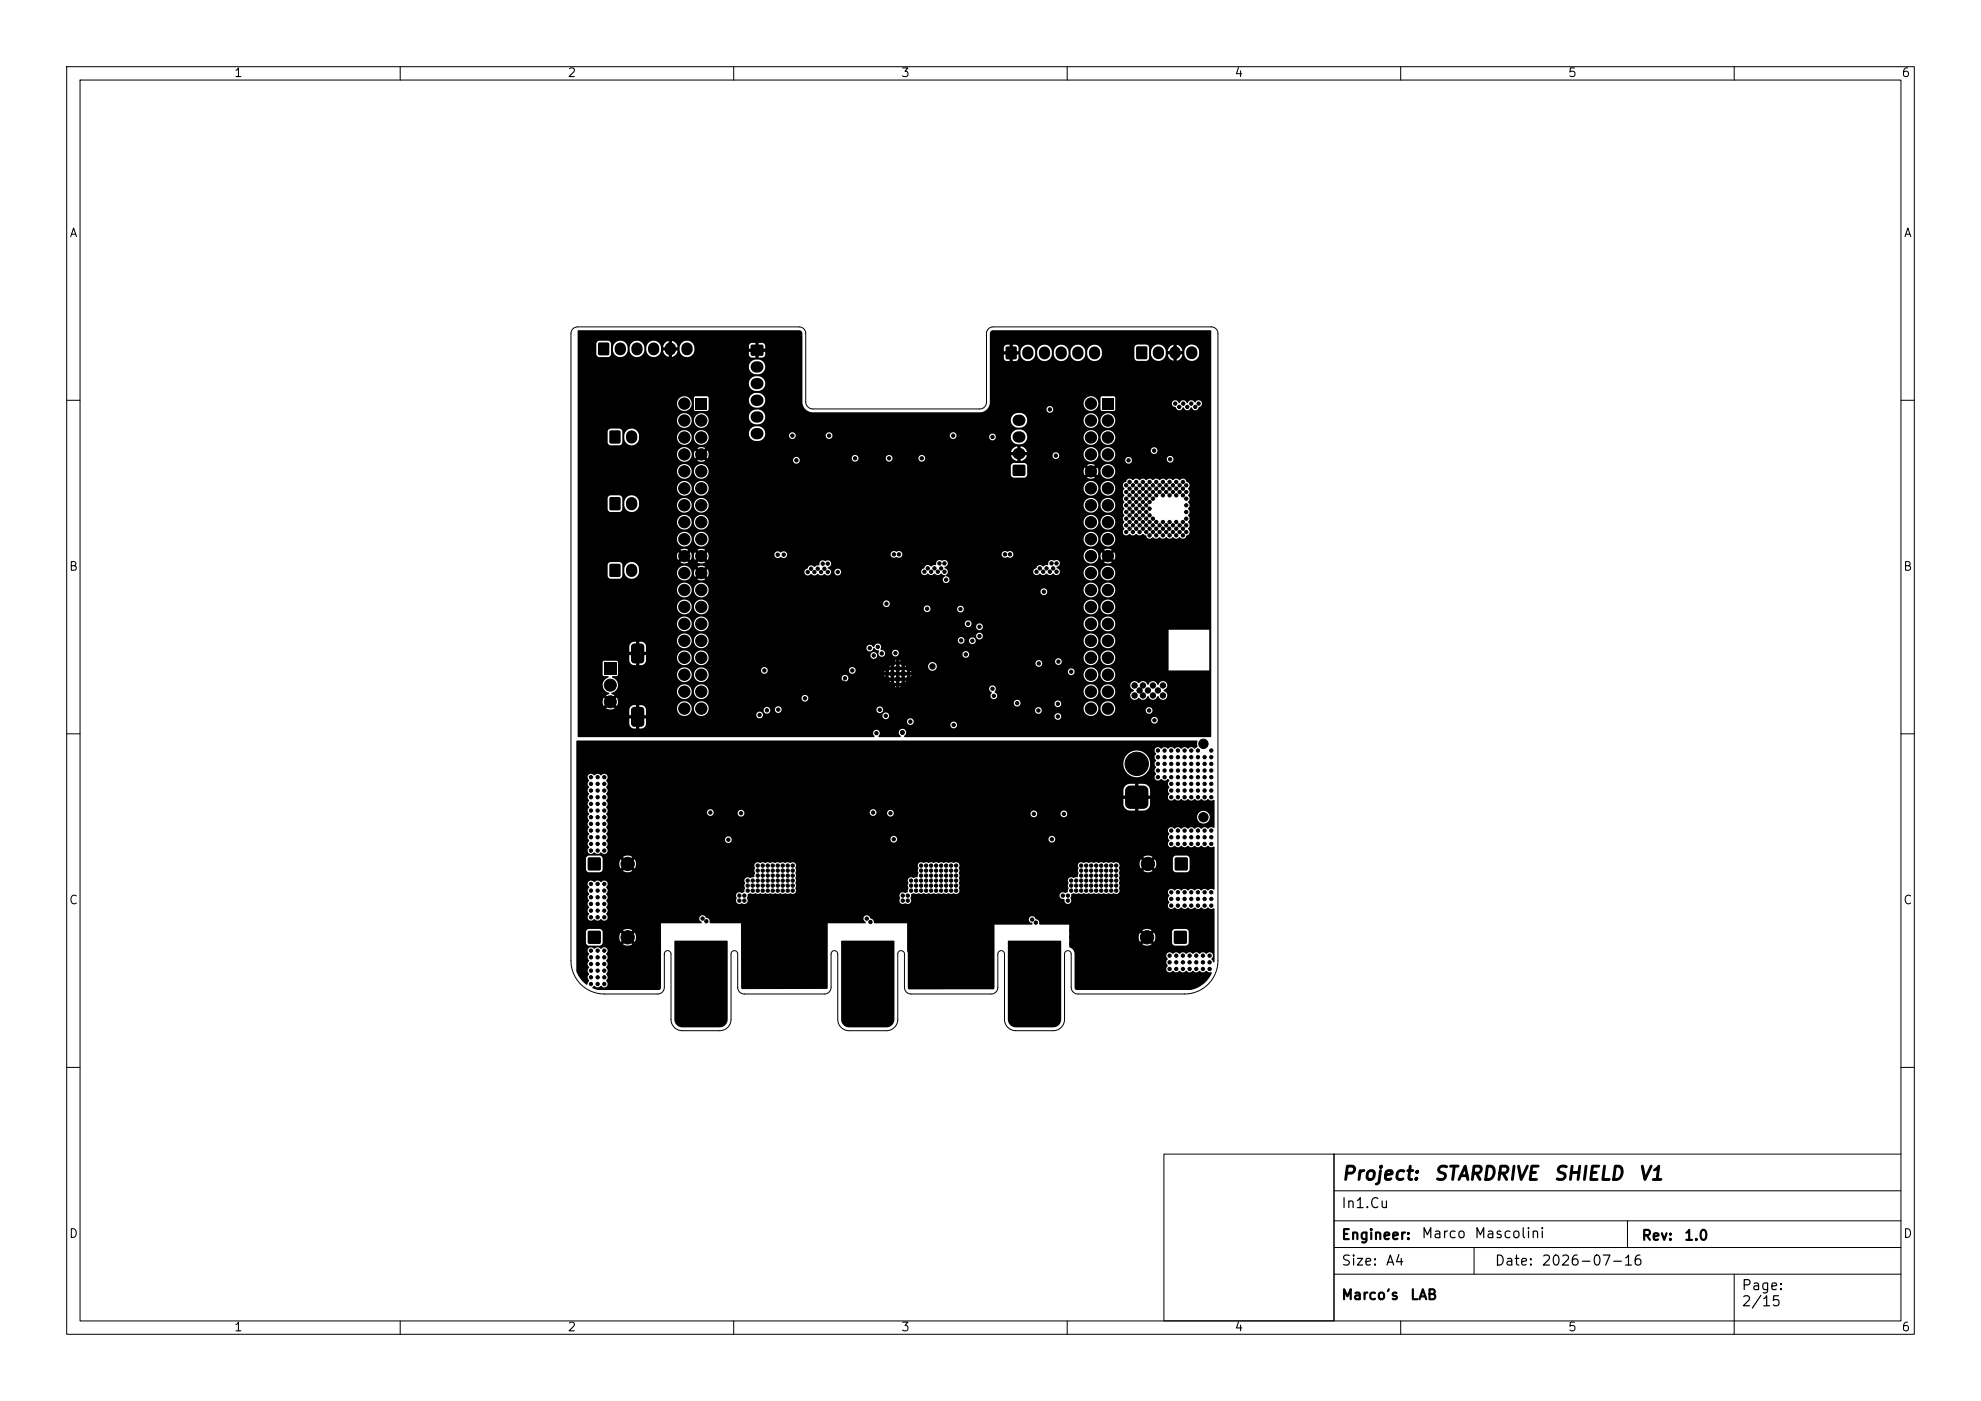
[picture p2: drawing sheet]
<svg xmlns="http://www.w3.org/2000/svg" width="297mm" height="210mm" viewBox="0 0 297 210" stroke-linecap="round" stroke-linejoin="round" font-family="sans-serif">
<defs><g id="words">
<g font-size="2">
<text x="201" y="177.4">Project:</text>
<text x="214.8" y="177.4">STARDRIVE</text>
<text x="232.8" y="177.4">SHIELD</text>
<text x="245.5" y="177.4">V1</text>
</g>
<g font-size="1.5">
<text x="201" y="181.5">In1.Cu</text>
<text x="213" y="186">Marco</text>
<text x="220.9" y="186">Mascolini</text>
<text x="201" y="186.2">Engineer:</text>
<text x="201" y="190.1">Size:</text>
<text x="207.7" y="190.1">A4</text>
<text x="224" y="190.1">Date:</text>
<text x="231" y="190.1">2026-07-16</text>
<text x="246" y="186.3">Rev:</text>
<text x="252.4" y="186.3">1.0</text>
<text x="201" y="195.2">Marco's</text>
<text x="211.3" y="195.2">LAB</text>
<text x="261" y="193.8">Page:</text>
<text x="261" y="196.2">2/15</text>
</g>
<g font-size="1.3">
<text x="35" y="11.9">1</text>
<text x="85" y="11.9">2</text>
<text x="135" y="11.9">3</text>
<text x="185" y="11.9">4</text>
<text x="235" y="11.9">5</text>
<text x="285" y="11.9">6</text>
<text x="10.3" y="35.9">A</text>
<text x="285.4" y="35.9">A</text>
<text x="10.3" y="85.9">B</text>
<text x="285.3" y="85.9">B</text>
<text x="10.3" y="135.9">C</text>
<text x="285.3" y="135.9">C</text>
<text x="10.3" y="185.9">D</text>
<text x="285.3" y="185.9">D</text>
<text x="35" y="199.9">1</text>
<text x="85" y="199.9">2</text>
<text x="135" y="199.9">3</text>
<text x="185" y="199.9">4</text>
<text x="235" y="199.9">5</text>
<text x="285" y="199.9">6</text>
</g>
</g></defs>
<g fill="none" stroke="#000" stroke-width=".15">
<path d="M10 10h277v190h-277zM12 12h273v186h-273zM60 10v2M110 10v2M160 10v2M210 10v2M260 10v2M85.9 49.3l.3-.2 .4-.1h33.2a1 1 0 0 1 1 1v10.3a1.06 1.06 0 0 0 1.1 1h25a1.01 1.01 0 0 0 1-1v-10.4a1 1 0 0 1 1-.9h32.8a1 1 0 0 1 .9 1v94.4a5 5 0 0 1-5 4.6h-16.1a1 1 0 0 1-.9-1v-5a.5 .5 0 0 0-.5-.5 .5 .5 0 0 0-.5 .5v9.9a1.7 1.7 0 0 1-1.7 1.6h-5.7a1.7 1.7 0 0 1-1.6-1.7v-9.8a.5 .5 0 0 0-.5-.5 .5 .5 0 0 0-.5 .5v5.1a1 1 0 0 1-1 .9h-12.1a1 1 0 0 1-.9-1v-5a.5 .5 0 0 0-.5-.5 .5 .5 0 0 0-.5 .5v9.9a1.7 1.7 0 0 1-1.7 1.6h-5.7a1.7 1.7 0 0 1-1.6-1.7v-9.8a.5 .5 0 0 0-.5-.5 .5 .5 0 0 0-.5 .5v5.1a1 1 0 0 1-1 .9h-12.1a1 1 0 0 1-.9-1v-5a.5 .5 0 0 0-.5-.5 .5 .5 0 0 0-.5 .5v9.9a1.7 1.7 0 0 1-1.7 1.6h-5.7a1.7 1.7 0 0 1-1.6-1.7v-9.8a.5 .5 0 0 0-.5-.5 .5 .5 0 0 0-.5 .5v5.1a1 1 0 0 1-1 .9h-8.4a5 5 0 0 1-4.6-5v-94l.1-.3zM10 60h2M285 60h2M10 110h2M285 110h2"/>
<path d="M10 160h2M174.5 173h25.5v25h-25.5zM200 173v25M200 173h85M200 178.5h85M285 160h2M60 198v2M110 198v2M160 198v2M200 183h85M200 187h85M200 191h85"/>
<path d="M210 198v2M221 187v4M244 183v4M260 191v9"/>
</g>
<g fill="#000">
<path d="M89.7 51.4h1.6v1.8h-1.6zM112.6 51.7h1.8v1.6h-1.8zM86.6 49.5h33.3l.3 .2 .1 .3v10.2a1.56 1.56 0 0 0 1.6 1.6h25.1l.6-.2 .4-.3h8.9a.5 .5 0 0 0 .6 .6 .5 .5 0 0 0 .3-.9 .5 .5 0 0 0-.9 .2v.1h-8.9l.3-.5 .1-.4h14.1a1.1 1.1 0 0 0 .5 1.1 1.1 1.1 0 0 0 1.2-.1h.8l.2 .2h1.8l.2-.2v-1h8.5l.1 .4 .4 .2a.58 .58 0 0 0 .5 .5 .58 .58 0 0 0 .6-.4h.2a.53 .53 0 0 0 .5 .4 .53 .53 0 0 0 .5-.4h.2a.55 .55 0 0 0 .6 .4 .55 .55 0 0 0 .5-.5 .52 .52 0 0 0 .3-.9 .52 .52 0 0 0-.9 .2 .59 .59 0 0 0-.6-.3 .59 .59 0 0 0-.5 .4h-.2a.55 .55 0 0 0-.5-.4 .55 .55 0 0 0-.5 .4h-.2a.52 .52 0 0 0-.5-.4 .52 .52 0 0 0-.5 .4h-8.5v-.8l-.2-.2h-1.8l-.2 .2v1.8h-.8a1.1 1.1 0 0 0-.1-1.9 1.1 1.1 0 0 0-1.6 .9h-14.1v-8.3h2.1v.5l.6 .1v.4l-.6 .1 .1 .7 .3 .2h.4v-.6l.2-.1h.3l.1 .7h.5l.3-.4v-.5l-.6-.1h.9a1.1 1.1 0 0 0 1.1 1 1.1 1.1 0 0 0 1.1-1h.3v.2a1.1 1.1 0 0 0 1.2 .8 1.1 1.1 0 0 0 1-1h.3v.2a1.1 1.1 0 0 0 1.2 .8 1.1 1.1 0 0 0 1-1h.3v.2a1.1 1.1 0 0 0 1.2 .8 1.1 1.1 0 0 0 1-1h.3v.2a1.14 1.14 0 0 0 1.5 .8 1.14 1.14 0 0 0 .7-1.6l-.2-.4h5.1v1.6l.1 .3 .3 .1 1.5-.1 .3-.3v-1h.3v.4a1.1 1.1 0 0 0 1.1 1 1.1 1.1 0 0 0 1.1-1v-.5h.9v.5h-.6l.1 .5 .4 .3 .3 .2v-.7l.4-.1 .1 .8 .2-.1a1.1 1.1 0 0 0 .7-.9h-.6v-.4h.9v.4a1.1 1.1 0 0 0 1.1 1 1.1 1.1 0 0 0 1.1-1 1.17 1.17 0 0 0-.9-1.4 1.1 1.1 0 0 0-1.3 1h-.9l.6-.1v-.1a1.1 1.1 0 0 0-.9-.8v.6l-.1 .1h-.3l-.1-.7a1.1 1.1 0 0 0-.8 .9h-.3l-.1-.1a1.1 1.1 0 0 0-1.1-.9 1.1 1.1 0 0 0-1 1.1h-.3l-.1-.8-.4-.3-1.3 .1-.3 .1-.1 .3h-5.1a1.1 1.1 0 0 0-1.2-.4 1.1 1.1 0 0 0-.8 1v.4h-.3a1.17 1.17 0 0 0-.8-1.4 1.1 1.1 0 0 0-1.4 1v.4h-.3a1.17 1.17 0 0 0-.8-1.4 1.1 1.1 0 0 0-1.4 1v.4h-.3a1.17 1.17 0 0 0-.8-1.4 1.1 1.1 0 0 0-1.4 1v.4h-.3a1.17 1.17 0 0 0-.8-1.4 1.1 1.1 0 0 0-1.4 1v.4h-.9v-.4l.6-.1-.1-.7-.3-.2h-.4v.6l-.2 .1h-.3l-.1-.7h-.5l-.3 .4h-2.1v-2.1l.1-.3 .4-.2h32.6l.1 .1v60.8l-.1 .1h-45.8l-.2-.1a.58 .58 0 0 0 .2-1 .58 .58 0 0 0-.9 .2 .7 .7 0 0 0 .2 .7l-.1 .2h-3.1l-.1-.2a.51 .51 0 0 0 0-.7 .51 .51 0 0 0-.7 0 .51 .51 0 0 0 .1 .8l-.1 .1h-44.3l-.1-.1v-4h7.8v.8h.5l.2 .1-.1 .4h-.6v.9a.8 .8 0 0 0 1 .6v-.7l.1-.2 .3 .1v.8h.3a.83 .83 0 0 0 .7-1.1h39.2v.1a.5 .5 0 0 0 .7 .4h5.8v.1a.5 .5 0 0 0 .8 .4 .5 .5 0 0 0 0-.9 .5 .5 0 0 0-.8 .4h-5.8l.3-.4-.1-.3h35.7v.1a.5 .5 0 0 0 .8 .4 .5 .5 0 0 0 0-.9 .5 .5 0 0 0-.8 .4h-35.7a.5 .5 0 0 0-.5-.2 .5 .5 0 0 0-.4 .4h-39.2v-.4l-.6-.1v-.4h.6v-1.1h4.7a1.1 1.1 0 0 0 1.1 1.2 1.1 1.1 0 0 0 1.1-1.2h.3v.2a1.1 1.1 0 0 0 1.8 .8h7.6v.1a.5 .5 0 0 0 .5 .5 .5 .5 0 0 0 .5-.5h17.9v.3a.5 .5 0 0 0 .6 .3 .5 .5 0 0 0 .4-.5h24.8v.2a.5 .5 0 0 0 .8 .3 .5 .5 0 0 0 0-.8 .5 .5 0 0 0-.8 .3h-24.8v-.2a.5 .5 0 0 0-.6-.3 .5 .5 0 0 0-.4 .4h-17.9v-.1a.5 .5 0 0 0-.5-.4 .5 .5 0 0 0-.5 .4h-7.6l.3-.3 .1-.4h8.3v.1a.5 .5 0 0 0 .6 .5 .5 .5 0 0 0 .4-.7h.7v.1a.5 .5 0 0 0 .5 .5 .5 .5 0 0 0 .5-.6h14.2l.1 .3a.5 .5 0 0 0 .5 .3 .5 .5 0 0 0 .4-.5h22.8v.2a.5 .5 0 0 0 .7 .3 .5 .5 0 0 0 .1-.8h6.5v.2a1.1 1.1 0 0 0 1.1 1 1.1 1.1 0 0 0 1.1-1.2h.3v.2a1.1 1.1 0 0 0 1 1 1.1 1.1 0 0 0 1.2-.9h4.6v.2a.5 .5 0 0 0 .8 .3 .5 .5 0 0 0 0-.8 .5 .5 0 0 0-.8 .3h-4.6v-.1a1.1 1.1 0 0 0-1-1.2 1.1 1.1 0 0 0-1.2 1h-.3l-.1-.1a1.1 1.1 0 0 0-1.1-.9 1.1 1.1 0 0 0-1 1h-6.5l-.1-.1a.5 .5 0 0 0-.7 .4h-22.8v-.1a.5 .5 0 0 0-.5-.4 .5 .5 0 0 0-.5 .4h-14.2a.5 .5 0 0 0-.5-.4 .5 .5 0 0 0-.5 .4h-.8a.5 .5 0 0 0-.5-.3 .5 .5 0 0 0-.4 .4h-8.3v-.6l-.4-.5h46.2a.5 .5 0 0 0 .4 .6 .5 .5 0 0 0 .6-.5h5.1v.2a.5 .5 0 0 0 .8 .3 .5 .5 0 0 0 0-.8 .5 .5 0 0 0-.8 .3h-5.1v-.1a.5 .5 0 0 0-.5-.4 .5 .5 0 0 0-.5 .4h-46.3a1.1 1.1 0 0 0-1.7 .8h-.3v-.1a1.1 1.1 0 0 0-1.2-.9 1.1 1.1 0 0 0-1 1h-4.7l-.4-.3-.6-.1v.8l-.4 .1v-.9a.79 .79 0 0 0-1 .7h-7.8v-5.3h3.7l.2 .2 .6 .1 .2 .1a1.25 1.25 0 0 0-1 1.2 1.25 1.25 0 0 0 1.1 1.2l-.1 .1-.4 .2 .4 .5-.3 .3-.5-.4a1.15 1.15 0 0 0 0 1.2l.4-.3h.2l.2 .2-.4 .5a1.16 1.16 0 0 0 1.2 0l-.3-.4v-.2l.2-.2 .5 .4a1.16 1.16 0 0 0 0-1.2l-.4 .3h-.2l-.2-.2 .4-.5-.4-.2v-.1l.5-.3h9.3a1.1 1.1 0 0 0 1.1 1.2 1.1 1.1 0 0 0 1.1-1.2h.3v.2a1.1 1.1 0 0 0 1.7 .8h14.5v.1a.5 .5 0 0 0 .8 .4 .5 .5 0 0 0 0-.9 .5 .5 0 0 0-.8 .4h-14.5l.2-.1a1.1 1.1 0 0 0 .2-1.3h42.2l.1 .4 .3 .3a.52 .52 0 0 0 0 .8 .52 .52 0 0 0 .8-.2 .52 .52 0 0 0-.4-.7l.1-.2h13.3a1.1 1.1 0 0 0 1.1 1.2 1.1 1.1 0 0 0 1.1-1.2h.3v.2a1.1 1.1 0 0 0 .8 .9 1.1 1.1 0 0 0 1.2-.4h2.4l.1 .1a.69 .69 0 0 0 .5 .5 .69 .69 0 0 0 .7-.3 .77 .77 0 0 0 .8 .3 .77 .77 0 0 0 .6-.6l.1 .1a.7 .7 0 0 0 .7 .5 .7 .7 0 0 0 .7-.6l.1 .1a.67 .67 0 0 0 1.1 .2 .67 .67 0 0 0-.4-1.1l.1-.1a.68 .68 0 0 0 .3-1.2 .68 .68 0 0 0-1.2 .5l-.1-.1a.71 .71 0 0 0-.7-.5 .71 .71 0 0 0-.7 .6l-.1-.1a.7 .7 0 0 0-.6-.5 .7 .7 0 0 0-.7 .3 .7 .7 0 0 0-1.1 0 .7 .7 0 0 0 .4 1.1l-.2 .2a.65 .65 0 0 0-.4 .6h-2.4a1.1 1.1 0 0 0-.6-1.7 1.1 1.1 0 0 0-1.4 1h-.3l-.1-.2a1.1 1.1 0 0 0-1.1-.8 1.1 1.1 0 0 0-1 1h-13.3a.5 .5 0 0 0-.2-.8 .5 .5 0 0 0-.7 .4h-42.2l-.2-.3h28.3l.1 .2h.6l.1-.2h-.1v.2h-.6v-.2h-28.4l-.5-.3h29.1l.1 .1 .1-.1-.1-.1-.1 .1h-29.1a1.1 1.1 0 0 0-1.4 1h-.3v-.2a1.1 1.1 0 0 0-1.2-.8 1.1 1.1 0 0 0-1 1h-9.3a1.24 1.24 0 0 0-.5-2.1l.1-.1 .7-.1 .2-.2h8.8v.1a1.1 1.1 0 0 0 1.2 1 1.1 1.1 0 0 0 1-1.1h.3v.1a1.1 1.1 0 0 0 .9 1 1.1 1.1 0 0 0 1.2-.6h20.1l.1 .4a.5 .5 0 0 0 .7 .1h6.4l.1 .1h.5l.2 .2h.1v-.2h.6v.2h.1l.2-.2h.5l.1-.1h-.1v.1h-.5v-.1l-.3 .1h-.6l-.3-.1v.1h-.5v-.1h-6.5l.2-.3h6.5l.1 .1 .1-.1h1.4l.1 .1 .1-.1-.1-.1-.1 .1h-1.4l-.1-.1-.1 .1h-6.5v-.3l-.2-.3h5.5l.2 .2h.5l.2 .2h.1v-.2h.5v.2l.3-.2h.6l.3 .2v-.2h.5v.2h.1l.2-.2h.5l.2-.2h-.2v.2h-.5v-.2l-.3 .2h-.5l-.3-.2v.2h-.6v-.2l-.3 .2h-.5l-.3-.2v.2h-.5v-.2h-5.8a.5 .5 0 0 0-.7 .4h-20.1l.1-.5-.2-.7h8.1a.5 .5 0 0 0 .5 .6 .5 .5 0 0 0 .5-.6h12.2v.2a.5 .5 0 0 0 .6 .4h5l.1 .1 .1-.1h1.4l.1 .1 .1-.1h1.4l.1 .1 .1-.1-.1-.1-.1 .1h-1.4l-.1-.1-.1 .1h-1.4l-.1-.1-.1 .1h-5l.3-.2h5.2l.1-.2h.5l.3 .2v-.2h.6v.2l.3-.2h.5l.1 .2h.9l-.1-.2h23.5v.2a.5 .5 0 0 0 .3 .4 .5 .5 0 0 0 .6-.1h1.5v.1a1.1 1.1 0 0 0 1.1 1 1.1 1.1 0 0 0 1.1-1.1h.3v.1a1.1 1.1 0 0 0 1.5 1 1.1 1.1 0 0 0 .5-1.7h14.3v-6.1h-6.1v6.1h-8.2a1.1 1.1 0 0 0-1.2-.4 1.1 1.1 0 0 0-.8 1h-.3l-.1-.2a1.1 1.1 0 0 0-1.1-.9 1.1 1.1 0 0 0-1 1.1l-1.5-.1a.5 .5 0 0 0-.2-.8 .5 .5 0 0 0-.7 .4h-23.6v.2h-.5l-.2-.4h-.1v.2h-.5v-.2l-.3 .2h-.6l-.3-.2v.2h-.5v-.2h-.1l-.2 .4h-.5v-.2l-.2 .2h-4.3l.1-.4-.1-.2h5.5l.1 .1 .1-.1h1.4l.1 .1 .1-.1-.1-.1-.1 .1h-1.4l-.1-.1-.1 .1h-5.5l-.3-.2a.5 .5 0 0 0-.6 .4h-12.2v-.1a.5 .5 0 0 0-.6-.3 .5 .5 0 0 0-.4 .4h-8.1a1.1 1.1 0 0 0-1.2-.3 1.1 1.1 0 0 0-.8 1h-.3v-.2a1.1 1.1 0 0 0-1.2-.9 1.1 1.1 0 0 0-1 1.1h-8.8v-1.2h46.4l.1 .2a.65 .65 0 0 0 1 .3 .65 .65 0 0 0 0-1h15v.1a.5 .5 0 0 0 .8 .4 .5 .5 0 0 0 .1-.8h2.1v.1a.5 .5 0 0 0 .8 .4 .5 .5 0 0 0-.2-.9h3.7v.1a1.1 1.1 0 0 0 1.1 .9 1.1 1.1 0 0 0 1.1-1h.3v.1a1.09 1.09 0 0 0 1.8 .6 1.09 1.09 0 0 0-.3-1.8 1.09 1.09 0 0 0-1.5 1.1h-.3v-.2a1.1 1.1 0 0 0-1.2-1 1.1 1.1 0 0 0-1 1.2h-3.9l-.2 .1-.2 .3h-2.1a.5 .5 0 0 0-.5-.1 .5 .5 0 0 0-.4 .4l-15.1-.1a.66 .66 0 0 0-1 .6h-46.4h41.5l.1-.1h.6l.1 .1h.8l-.1-.1v.1h-.5l-.2-.3h-.1v.2h-.6v-.2h-.1l-.1 .3h-.6v-.1l-.1 .1h-40.7v-.6l-.2-.2-1.9-.1-.3 .3v1.8h-3.7v-4.2h7.8v.8h.5l.2 .1-.1 .4h-.6v.9a.8 .8 0 0 0 1 .6v-.7l.1-.2 .3 .1v.8h.3a.8 .8 0 0 0 .7-1h4.7v.1a1.1 1.1 0 0 0 1.2 .9 1.1 1.1 0 0 0 1-1h.3l.1 .1a1.1 1.1 0 0 0 .7 .9 1.1 1.1 0 0 0 1.1-.3h28.6l.1 .1 .1-.1-.1-.1-.1 .1h-28.6l.2-.3h28.9l-.1-.2v.2h-.6v-.2l-.1 .2h-28.1l.1-.4v-.5h24.3a.5 .5 0 0 0 .6 .6 .5 .5 0 0 0 .3-.9 .5 .5 0 0 0-.9 .2v.1h-24.3a1.1 1.1 0 0 0-1.3-.7 1.1 1.1 0 0 0-.9 1.2h-.3v-.2a1.1 1.1 0 0 0-1.2-1 1.1 1.1 0 0 0-1 1.2h-4.7v-.5h-.5l-.2-.1 .1-.4h.6v-.8a.79 .79 0 0 0-1-.7v.7l-.1 .2-.3-.1v-.8a.81 .81 0 0 0-1 .7h-7.8v-.9h14.9v.1a1.1 1.1 0 0 0 1.2 1.1 1.1 1.1 0 0 0 1-1.2h.3v.1a1.1 1.1 0 0 0 1.5 1h24.4v.1a.53 .53 0 0 0 .6 .5 .53 .53 0 0 0 .4-.6h.2l.2 .3 .5 .2a.51 .51 0 0 0 .2 .8 .51 .51 0 0 0 .7-.6h1l.1 .2a.5 .5 0 0 0 .4 .4 .5 .5 0 0 0 .5-.4h9.6v.2a.5 .5 0 0 0 .8 .3 .5 .5 0 0 0 0-.8 .5 .5 0 0 0-.8 .3h-9.5a.5 .5 0 0 0-.5-.6 .5 .5 0 0 0-.6 .4h-1l-.2-.3-.5-.1a.54 .54 0 0 0-.2-.9 .54 .54 0 0 0-.7 .5h-.2a.53 .53 0 0 0-.5-.3 .53 .53 0 0 0-.5 .4h-24.3a1.1 1.1 0 0 0 .6-1.2h37.4v.2a.5 .5 0 0 0 .5 .4 .5 .5 0 0 0 .5-.5h.7v.1a.5 .5 0 0 0 .6 .4 .5 .5 0 0 0 .4-.5h16.2v.1a1.1 1.1 0 0 0 1.1 1.1 1.1 1.1 0 0 0 1.1-1.2h.3v.1a1.1 1.1 0 0 0 1.7 .9 1.1 1.1 0 0 0 0-1.9 1.1 1.1 0 0 0-1.7 .9h-.3l-.1-.2a1.1 1.1 0 0 0-1.1-.8 1.1 1.1 0 0 0-1 1h-16.2l-.1-.3a.5 .5 0 0 0-.5-.1 .5 .5 0 0 0-.4 .4h-.7l-.1-.3a.5 .5 0 0 0-.5-.2 .5 .5 0 0 0-.4 .4h-37.4l-.3-.6h40.4v.1a.5 .5 0 0 0 .8 .4 .5 .5 0 0 0 0-.9 .5 .5 0 0 0-.8 .4l-40.4-.1a1.11 1.11 0 0 0-1.9 .8h-.3v-.2a1.1 1.1 0 0 0-1.2-.8 1.1 1.1 0 0 0-1 1h-14.9v-2.6h14.9v.2a1.1 1.1 0 0 0 1.2 1 1.1 1.1 0 0 0 1-1.2h.3v.2a1.1 1.1 0 0 0 1.2 1 1.1 1.1 0 0 0 1-1.2h38.5v.2a.5 .5 0 0 0 .8 .3h.8v.1a.5 .5 0 0 0 .8 .4 .5 .5 0 0 0 0-.9 .5 .5 0 0 0-.8 .4h-.8l.2-.5h16.8v.2a1.1 1.1 0 0 0 1.1 1 1.1 1.1 0 0 0 1.1-1.2h.3v.2a1.1 1.1 0 0 0 1.7 .9 1.1 1.1 0 0 0 0-1.9 1.1 1.1 0 0 0-1.7 .8h-.3l-.1-.1a1.1 1.1 0 0 0-1.1-.9 1.1 1.1 0 0 0-1 1h-16.8l-.1-.2a.5 .5 0 0 0-.6-.2 .5 .5 0 0 0-.3 .4h-38.5a1.1 1.1 0 0 0-1.1-1 1.1 1.1 0 0 0-1.1 1h-.3v-.1a1.1 1.1 0 0 0-1.2-.9 1.1 1.1 0 0 0-1 1h-14.9v-2.5h14.9v.2a1.1 1.1 0 0 0 1.2 1 1.1 1.1 0 0 0 1-1.2h.3v.2a1.1 1.1 0 0 0 1.1 1 1.1 1.1 0 0 0 1.1-.9h32.3v.1a.5 .5 0 0 0 .5 .5 .5 .5 0 0 0 .5-.6h4v.2a.5 .5 0 0 0 .8 .3 .5 .5 0 0 0 0-.8h18.2v.2a1.1 1.1 0 0 0 1.1 1 1.1 1.1 0 0 0 1.1-1.2h.3v.2a1.1 1.1 0 0 0 1.7 .8 1.1 1.1 0 0 0 0-1.9 1.1 1.1 0 0 0-1.7 .9h-.3l-.1-.2a1.1 1.1 0 0 0-1.1-.8 1.1 1.1 0 0 0-1 1h-18.2a.5 .5 0 0 0-.8 .3h-4l-.1-.2a.5 .5 0 0 0-.5-.2 .5 .5 0 0 0-.4 .4h-32.3l-.1-.8h26.3a.5 .5 0 0 0 .7 .6 .5 .5 0 0 0 .2-.8 .5 .5 0 0 0-.9 .1v.1h-26.3a1.1 1.1 0 0 0-1.2-.5 1.1 1.1 0 0 0-.9 1h-.3v-.2a1.1 1.1 0 0 0-1.2-.8 1.1 1.1 0 0 0-1 1h-14.9v-2.5h14.9v.1a1.1 1.1 0 0 0 1.2 1 1.1 1.1 0 0 0 1-1.1h.3v.1a1.1 1.1 0 0 0 1.1 1 1.1 1.1 0 0 0 1.1-.9h49.8v.2a.5 .5 0 0 0 .7 .4 .5 .5 0 0 0 .2-.8h5.6v.1a1.1 1.1 0 0 0 1.1 1 1.1 1.1 0 0 0 1.1-1.1h.3v.1a1.1 1.1 0 0 0 1.7 .9 1.1 1.1 0 0 0 0-1.9 1.1 1.1 0 0 0-1.7 .9h-.3l-.1-.2a1.1 1.1 0 0 0-1.1-.9 1.1 1.1 0 0 0-1 1.1l-5.7-.1a.5 .5 0 0 0-.8 .3h-49.8v-.1a1.1 1.1 0 0 0-1-1.2 1.1 1.1 0 0 0-1.2 1.1h-.3v-.2a1.1 1.1 0 0 0-1.2-.9 1.1 1.1 0 0 0-1 1.1h-14.9v-3.7h4.5v1.7l.1 .2 .3 .1h1.5l.3-.3v-1.1h.3v.4a1.1 1.1 0 0 0 1.1 1.1 1.1 1.1 0 0 0 1.1-1h5.7v.2a1.1 1.1 0 0 0 1.2 1 1.1 1.1 0 0 0 1-1.2h.3l.2 .7 .4-.4 .3 .3-.3 .4a1.1 1.1 0 0 0 1.1 0l-.3-.4 .3-.3 .4 .4 .1-.3v-.5h14.4v.1a.55 .55 0 0 0 .4 .4 .55 .55 0 0 0 .6-.2h.1a.58 .58 0 0 0 .9 0h.1a.58 .58 0 0 0 .9 0h.1a.51 .51 0 0 0 .6 .2 .51 .51 0 0 0 .3-.5h.5v.1a.5 .5 0 0 0 .6 .4 .5 .5 0 0 0 .4-.6h12v.2a.54 .54 0 0 0 .4 .4 .54 .54 0 0 0 .6-.2 .66 .66 0 0 0 1 0 .66 .66 0 0 0 1 0l.6 .3a.56 .56 0 0 0-.3 .6 .56 .56 0 0 0 .5 .5 .52 .52 0 0 0 .4-.6 .52 .52 0 0 0-.5-.4l-.1-.2 .3-.2 .1-.4h12.8v.2a.54 .54 0 0 0 .4 .4 .54 .54 0 0 0 .6-.2 .66 .66 0 0 0 1 0 .66 .66 0 0 0 1 0h.1a.5 .5 0 0 0 .5 .2 .5 .5 0 0 0 .4-.4h3.6v.2a1.1 1.1 0 0 0 1.1 1 1.1 1.1 0 0 0 1.1-1.2h.3v.2a1.1 1.1 0 0 0 1.7 .8 1.1 1.1 0 0 0 0-1.8 1.1 1.1 0 0 0-1.7 .8h-.3l-.1-.2a1.1 1.1 0 0 0-1.1-.8 1.1 1.1 0 0 0-1 1h-3.6a.74 .74 0 0 0-.5-.7v-.1a.55 .55 0 0 0 .4-.8 .55 .55 0 0 0-.8-.1 .54 .54 0 0 0-.7 0 .54 .54 0 0 0-.2 .6h-.4l-.3 .2-.2-.1a.73 .73 0 0 0-.9 .4l-.3 .2-.1 .2h-12.8l-.1-.2-.4-.3v-.1a.55 .55 0 0 0 .4-.8 .55 .55 0 0 0-.8-.1 .54 .54 0 0 0-.7 0 .54 .54 0 0 0-.2 .6h-.4l-.3 .2-.2-.1a.73 .73 0 0 0-.9 .4l-.3 .2-.1 .2h-12l-.1-.2a.5 .5 0 0 0-.5-.1 .5 .5 0 0 0-.4 .4h-.5l-.1-.3-.4-.2v-.2a.55 .55 0 0 0 .4-.7 .55 .55 0 0 0-.8-.2 .54 .54 0 0 0-.7 0 .54 .54 0 0 0-.2 .6l-.4 .1-.3 .2-.2-.2a.59 .59 0 0 0-.9 .5l-.3 .1-.1 .3h-14.4l-.1-.4-.5 .4-.2-.3 .3-.4a1.1 1.1 0 0 0-1.1 0l.3 .3v.2l-.3 .2-.4-.4-.2 .5h-.3a1.1 1.1 0 0 0-1.1-1 1.1 1.1 0 0 0-1.1 1h-5.7v-.6a1.1 1.1 0 0 0-1.1-1 1.1 1.1 0 0 0-1.1 1.1h-.3l-.1-.8-.4-.3-1.3 .1-.3 .1-.1 .3h-4.5v-1.4h14.9l.2 .6 .4-.3 .3 .2-.4 .5a1.1 1.1 0 0 0 1.2 0l-.3-.3v-.2l.2-.2 .4 .3 .2-.6h.3l.2 .6 .4-.3 .3 .2-.3 .5a1.1 1.1 0 0 0 1.1 0l-.3-.5 .3-.2 .4 .3 .1-.5v-.3h9.9v.1a.55 .55 0 0 0 .4 .4 .55 .55 0 0 0 .6-.1 .5 .5 0 0 0 .6 .1 .5 .5 0 0 0 .3-.6h15.5v.2a.64 .64 0 0 0 1 .3 .5 .5 0 0 0 .5 0 .5 .5 0 0 0 .3-.5h14.9v.2a.64 .64 0 0 0 .9 .3 .5 .5 0 0 0 .8-.2h10.6v.1a1.1 1.1 0 0 0 1.1 1.1 1.1 1.1 0 0 0 1.1-1.2h.3l.2 .6 .4-.3 .3 .2-.4 .5a1.1 1.1 0 0 0 1.2 0l-.3-.3v-.2l.2-.2 .4 .3a1.1 1.1 0 0 0 0-1.1l-.3 .3h-.2l-.2-.3 .4-.4a1.1 1.1 0 0 0-1.2 0l.3 .4v.1l-.2 .2-.4-.3-.2 .5h-.3a1.1 1.1 0 0 0-1.1-1 1.1 1.1 0 0 0-1.1 1h-10.6v-.1a.57 .57 0 0 0-.3-.6 .57 .57 0 0 0-.6 .1 .51 .51 0 0 0-.8 .3h-14.9l-.1-.1a.68 .68 0 0 0-.9-.2 .5 .5 0 0 0-.8 .3h-15.5l-.1-.2a.79 .79 0 0 0-.9 0l-.1-.1a.5 .5 0 0 0-.8 .4h-9.9l-.1-.3-.5 .3-.2-.3 .3-.4a1.1 1.1 0 0 0-1.1 0l.3 .4v.1l-.3 .2-.4-.3-.2 .5h-.3l-.2-.5-.4 .3-.3-.2 .4-.5a1.1 1.1 0 0 0-1.2 0l.4 .5-.3 .2-.4-.3-.2 .5h-14.9v-2.6h14.9a1.1 1.1 0 0 0 1.1 1.2 1.1 1.1 0 0 0 1.1-1.2h.3v.2a1.1 1.1 0 0 0 1.2 1 1.1 1.1 0 0 0 1-1.2h56.3v.2a1.1 1.1 0 0 0 1.1 1 1.1 1.1 0 0 0 1.1-1.2h.3v.2a1.1 1.1 0 0 0 1.7 .9 1.1 1.1 0 0 0 0-1.9 1.1 1.1 0 0 0-1.7 .8h-.3l-.1-.1a1.1 1.1 0 0 0-1.1-.9 1.1 1.1 0 0 0-1 1h-56.3v-.1a1.1 1.1 0 0 0-1.1-.9 1.1 1.1 0 0 0-1.1 1h-.3v-.1a1.1 1.1 0 0 0-1.2-.9 1.1 1.1 0 0 0-1 1h-14.9v-2.5h14.9v.2a1.1 1.1 0 0 0 1.2 1 1.1 1.1 0 0 0 1-1.2h.3v.2a1.1 1.1 0 0 0 1.2 1 1.1 1.1 0 0 0 1-1.2h56.3v.2a1.1 1.1 0 0 0 1.1 1 1.1 1.1 0 0 0 1.1-1.2h.3v.2a1.1 1.1 0 0 0 1.7 .8 1.1 1.1 0 0 0 0-1.9 1.1 1.1 0 0 0-1.7 .9h-.3l-.1-.2a1.1 1.1 0 0 0-1.1-.8 1.1 1.1 0 0 0-1 1h-56.3v-.2a1.1 1.1 0 0 0-1.1-.8 1.1 1.1 0 0 0-1.1 1h-.3v-.2a1.1 1.1 0 0 0-1.2-.8 1.1 1.1 0 0 0-1 1h-14.9v-3.5h4.5v1.7l.1 .2 .3 .1h1.5l.3-.3v-1.1h.3v.5a1.1 1.1 0 0 0 1.2 1 1.1 1.1 0 0 0 1-1.1h5.7v.1a1.1 1.1 0 0 0 1.2 1 1.1 1.1 0 0 0 1-1.1h.3v.1a1.1 1.1 0 0 0 1.2 1 1.1 1.1 0 0 0 1-1.1h56.3v.1a1.1 1.1 0 0 0 1.1 1 1.1 1.1 0 0 0 1.1-1.1h.3v.1a1.1 1.1 0 0 0 1.7 .9 1.1 1.1 0 0 0 0-1.9 1.1 1.1 0 0 0-1.7 .9h-.3l-.1-.2a1.1 1.1 0 0 0-1.1-.9 1.1 1.1 0 0 0-1 1.1h-56.3v-.2a1.1 1.1 0 0 0-1.1-.9 1.1 1.1 0 0 0-1.1 1.1h-.3v-.2a1.1 1.1 0 0 0-1.2-.9 1.1 1.1 0 0 0-1 1.1h-5.7v-.4a1.1 1.1 0 0 0-1.1-1.1 1.1 1.1 0 0 0-1.1 1.1h-.3v-.7l-.3-.3-1.4-.1a.49 .49 0 0 0-.5 .5h-4.5v-1.6h14.9v.2a1.1 1.1 0 0 0 1.2 1 1.1 1.1 0 0 0 1-1.2h.3v.2a1.1 1.1 0 0 0 1.2 1 1.1 1.1 0 0 0 1-1.2h56.3v.2a1.1 1.1 0 0 0 1.1 1 1.1 1.1 0 0 0 1.1-1.2h.3v.2a1.1 1.1 0 0 0 1.4 1 1.1 1.1 0 0 0 .7-1.6h1.2l.3 .6a.76 .76 0 0 0 0 1 .76 .76 0 0 0 0 1 .79 .79 0 0 0 0 1 .76 .76 0 0 0 0 1 .52 .52 0 0 0-.1 .9l.1 .1a.6 .6 0 0 0 0 .9 .55 .55 0 0 0-.1 .9 .55 .55 0 0 0 .8-.1h.1a.58 .58 0 0 0 .9 0h.1a.58 .58 0 0 0 .9 0l.4 .2a.63 .63 0 0 0 .5 .5 .63 .63 0 0 0 .6-.2h.1a.58 .58 0 0 0 .9 0h.1a.58 .58 0 0 0 .9 0h.1a.58 .58 0 0 0 .9 0h.1a.58 .58 0 0 0 .9 0 .62 .62 0 0 0 .7 .2 .62 .62 0 0 0 .4-.5 .55 .55 0 0 0 .4-.4 .55 .55 0 0 0-.2-.5v-.1a.58 .58 0 0 0 0-.9v-.1a.58 .58 0 0 0 0-.9v-.1a.58 .58 0 0 0 0-.9v-.1a.58 .58 0 0 0 0-.9v-.1a.58 .58 0 0 0 0-.9v-.1a.58 .58 0 0 0 0-.9 .63 .63 0 0 0 .2-.7 .63 .63 0 0 0-.5-.5 .55 .55 0 0 0-.9-.1 .65 .65 0 0 0-1 0 .65 .65 0 0 0-1 0 .65 .65 0 0 0-1 0 .65 .65 0 0 0-1 0 .65 .65 0 0 0-1 0 .65 .65 0 0 0-1 0 .65 .65 0 0 0-1 0 .63 .63 0 0 0-.7-.2 .63 .63 0 0 0-.5 .5l-.3 .1-.1 .3h-1.2a1.1 1.1 0 0 0-1.2-.6 1.1 1.1 0 0 0-.9 1h-.3l-.1-.2a1.1 1.1 0 0 0-1.1-.8 1.1 1.1 0 0 0-1 1h-56.3v-.2a1.1 1.1 0 0 0-1.1-.8 1.1 1.1 0 0 0-1.1 1h-.3v-.2a1.1 1.1 0 0 0-1.2-.8 1.1 1.1 0 0 0-1 1h-14.9v-2.5h14.9v.1a1.1 1.1 0 0 0 1.2 1.1 1.1 1.1 0 0 0 1-1.2h.3v.1a1.1 1.1 0 0 0 1.6 1 1.1 1.1 0 0 0 .3-1.8h45.6l.1 1.3 .1 .3 .2 .1 1.8-.1 .3-.3v-.6h8.5l.1 .6 .4-.3 .3 .2-.3 .5a1.1 1.1 0 0 0 1.1 0l-.3-.3v-.2l.3-.2 .4 .3 .2-.6h.3v.1a1.1 1.1 0 0 0 1.7 .9 1.1 1.1 0 0 0 0-1.9 1.1 1.1 0 0 0-1.7 .9h-.3l-.2-.5-.3 .3h-.2l-.2-.3 .3-.4a1.1 1.1 0 0 0-1.1 0l.3 .5-.3 .2-.4-.3-.1 .5h-8.5v-.7a.49 .49 0 0 0-.5-.5h-1.6l-.2 .1-.2 .4h-45.6a1.1 1.1 0 0 0-1.2-.3 1.1 1.1 0 0 0-.7 1h-.3v-.2a1.1 1.1 0 0 0-1.2-.8 1.1 1.1 0 0 0-1 1h-14.9v-2.6h14.9v.2a1.1 1.1 0 0 0 1.2 1 1.1 1.1 0 0 0 1-1.2h.3l.2 .7 .4-.4 .3 .3-.3 .5a1.1 1.1 0 0 0 1.1 0l-.1-.2h13.3v.2a.5 .5 0 0 0 .7 .4 .5 .5 0 0 0 .1-.9h8v.2a.5 .5 0 0 0 .6 .4 .5 .5 0 0 0 .4-.6h4.1v.2a.5 .5 0 0 0 .6 .4 .5 .5 0 0 0 .4-.6h3.9v.2a.5 .5 0 0 0 .8 .3 .5 .5 0 0 0 0-.8 .5 .5 0 0 0-.8 .3h-3.9v-.1a.5 .5 0 0 0-.6-.3 .5 .5 0 0 0-.4 .4h-4.1v-.1a.5 .5 0 0 0-.6-.3 .5 .5 0 0 0-.4 .4h-8l-.1-.1a.5 .5 0 0 0-.7 .4h-13.3l-.2-.2 .3-.4 .4 .4 .1-.5v-.5h46l.1 .1v.4l-.7 .1 .2 .4 .3 .2 .4 .2v-.6h.4l.1 .6 .3-.1a1.1 1.1 0 0 0 .7-.7l-.7-.1h4.5v.2a.5 .5 0 0 0 .7 .4 .5 .5 0 0 0 .2-.8h3.8v.2a1.1 1.1 0 0 0 1.1 1 1.1 1.1 0 0 0 1.1-1.2h.3v.2a1.1 1.1 0 0 0 .7 .9 1.1 1.1 0 0 0 1.1-.2h1.9v.2a.5 .5 0 0 0 .6 .4 .5 .5 0 0 0 .3-.7h5.3v.1a.5 .5 0 0 0 .8 .4 .5 .5 0 0 0 0-.9 .5 .5 0 0 0-.8 .4h-5.3l-.3-.3a.5 .5 0 0 0-.6 .4h-1.9l.1-.1a1.1 1.1 0 0 0 .1-1.3h5.5v.1a.5 .5 0 0 0 .8 .4 .5 .5 0 0 0 0-.9 .5 .5 0 0 0-.8 .4h-5.5l-.1-.1a1.11 1.11 0 0 0-1.1-.3 1.11 1.11 0 0 0-.8 .9h-.3l-.1-.1a1.1 1.1 0 0 0-1.1-.9 1.1 1.1 0 0 0-1 1h-3.8l-.2-.1a.5 .5 0 0 0-.7 .3h-4.6l.1-.4 .7-.1a1.09 1.09 0 0 0-1-.8v.5l-.1 .1h-.3l-.1-.6h-.1a1.1 1.1 0 0 0-.8 .8h-45.4l-.1-.2-.5 .4-.2-.3 .3-.4a1.1 1.1 0 0 0-1.1 0l.3 .3v.2l-.3 .2-.4-.4-.2 .5h-.3a1.1 1.1 0 0 0-1.1-1 1.1 1.1 0 0 0-1.1 1h-14.9v-3.3h4.5v1.7l.1 .2 .3 .1h1.5l.3-.3v-.7h.3a1.11 1.11 0 0 0 1.2 1 1.11 1.11 0 0 0 1-1.2h5.7v.2a1.1 1.1 0 0 0 1.2 1 1.1 1.1 0 0 0 1-1.2h.3v.2a1.1 1.1 0 0 0 1.5 .9 1.1 1.1 0 0 0 .5-1.7h6.3v.3a1.26 1.26 0 0 0 1.2 .9 1.26 1.26 0 0 0 1.2-.8l3.6-.1a.5 .5 0 0 0 .5 .6 .5 .5 0 0 0 .5-.6h4.5v.2a.5 .5 0 0 0 .6 .4 .5 .5 0 0 0 .4-.6h17.6v.2a.5 .5 0 0 0 .5 .4 .5 .5 0 0 0 .5-.4h4.9v.2a.5 .5 0 0 0 .6 .4 .5 .5 0 0 0 .4-.6h2.2v.2a1.24 1.24 0 0 0 1.3 1 1.24 1.24 0 0 0 1.2-1v-.1h8.5a1.1 1.1 0 0 0 1.1 1.2 1.1 1.1 0 0 0 1.1-1.2h.3v.2a1.1 1.1 0 0 0 1.7 .8 1.1 1.1 0 0 0 0-1.9 1.1 1.1 0 0 0-1.7 .9h-.3l-.1-.2a1.1 1.1 0 0 0-1.1-.8 1.1 1.1 0 0 0-1 1h-8.5v-.1a1.1 1.1 0 0 0-1-1h-.6l-.3 .2-.4 .3-.2 .5h-2.2l-.1-.2a.51 .51 0 0 0-.5-.2 .51 .51 0 0 0-.4 .4h-4.9a.5 .5 0 0 0-.4-.6 .5 .5 0 0 0-.6 .4h-17.6v-.1a.5 .5 0 0 0-.6-.3 .5 .5 0 0 0-.4 .4h-4.5v-.1a.5 .5 0 0 0-.6-.3 .5 .5 0 0 0-.4 .4h-3.6v-.1a1.1 1.1 0 0 0-1-1.2h-.5a1.1 1.1 0 0 0-.9 1h-6.3a1.1 1.1 0 0 0-1.2-.4 1.1 1.1 0 0 0-.8 1h-.3v-.2a1.1 1.1 0 0 0-1.2-.8 1.1 1.1 0 0 0-1 1h-5.7v-.2a1.1 1.1 0 0 0-1.1-1.1 1.1 1.1 0 0 0-1.1 1.1v.4h-.3v-1.1l-.3-.3-1.4-.1a.49 .49 0 0 0-.5 .5h-4.5v-1.7h14.9v.1a1.1 1.1 0 0 0 1.2 1 1.1 1.1 0 0 0 1-1.1h.3v.1a1.1 1.1 0 0 0 1.5 1 1.1 1.1 0 0 0 .5-1.7h6.3v.2a1.1 1.1 0 0 0 1 1 1.19 1.19 0 0 0 1.3-.7h36.9v.2a1.23 1.23 0 0 0 1.3 1 1.23 1.23 0 0 0 1.2-1.1h8.5v.1a1.1 1.1 0 0 0 1.1 1 1.1 1.1 0 0 0 1.1-1.1h.3v.1a1.1 1.1 0 0 0 1.7 .9 1.1 1.1 0 0 0 0-1.9 1.1 1.1 0 0 0-1.7 .9h-.3l-.1-.2a1.1 1.1 0 0 0-1.1-.9 1.1 1.1 0 0 0-1 1.1l-8.5-.1a1.1 1.1 0 0 0-1-1h-.5a1.1 1.1 0 0 0-1 1h-36.9l.1-.1a1.1 1.1 0 0 0-1-1.4h-.6l-.3 .2-.4 .3-.1 .5h-6.3a1.1 1.1 0 0 0-1.1-.4 1.1 1.1 0 0 0-.9 1h-.3v-.2a1.1 1.1 0 0 0-1.2-.9 1.1 1.1 0 0 0-1 1.1h-14.9v-2.6h14.9v.2a1.1 1.1 0 0 0 1.8 .8h.7l.3 .2h1.8l.1-.2v-1.5h6.1v.2a1.21 1.21 0 0 0 1.4 1 1.21 1.21 0 0 0 .9-1.5 1.12 1.12 0 0 0-.9-.7h-.6l-.3 .2-.4 .3-.1 .5h-6.1v-.3l-.1-.2h-1.9l-.2 .2v1.8l-.7-.1a1.1 1.1 0 0 0-.2-1.8 1.1 1.1 0 0 0-1.6 .9h-14.9v-3h25.7v.2a1.2 1.2 0 0 0 1.7 1 1.2 1.2 0 0 0 .3-1.9l-.6-.3-.7 .1-.5 .3-.2 .6h-25.7v-2.5h25.7v.2a1.2 1.2 0 0 0 1.7 1 1.2 1.2 0 0 0 .3-1.9l-.6-.3-.7 .1-.5 .3-.2 .6h-25.7v-3.4h2.8v1.6l.1 .3 .3 .1h1.5l.3-.4v-1h.3v.4a1.1 1.1 0 0 0 1.1 1 1.1 1.1 0 0 0 1.1-1v-.4h.3v.4a1.13 1.13 0 0 0 1.3 1 1.13 1.13 0 0 0 .9-1.4h.3v.4a1.1 1.1 0 0 0 1.1 1 1.1 1.1 0 0 0 1.1-1v-.5l.9 .1v.4l-.6 .1a1.1 1.1 0 0 0 .8 .9v-.6l.2-.1h.3l.1 .7a1.1 1.1 0 0 0 .8-.9l-.6-.1v-.4h.9v.4a1.14 1.14 0 0 0 1.4 1 1.14 1.14 0 0 0 .8-1.6h8.2v.4h.7v.4h-.7v.5l.2 .3 .7 .1 .1-.6h.4l.1 .6 .7-.1 .2-.3v-.5h-.7v-.4h.7v-.6l-.4-.3h-.5v.5l-.2 .1h-.3l-.1-.6-.7 .1-.2 .4h-8.2a1.1 1.1 0 0 0-1.2-.8 1.1 1.1 0 0 0-1 1h-.9l.6-.1v-.1a1.1 1.1 0 0 0-.8-.8v.6l-.2 .1h-.3l-.1-.7a1.1 1.1 0 0 0-.8 .9h-.3v-.1a1.1 1.1 0 0 0-1.2-.8 1.1 1.1 0 0 0-1 1h-.3v-.2a1.1 1.1 0 0 0-1.2-.8 1.1 1.1 0 0 0-1 1h-.3v-.2a1.1 1.1 0 0 0-1.2-.8 1.1 1.1 0 0 0-1 1h-.3l-.1-.8-.4-.2h-1.3l-.3 .1-.1 .3h-2.8zM150.8 52h1.6v1.8h-1.6zM170.4 52h1.6v1.8h-1.6zM91.4 74.6h1.6v1.8h-1.6zM91.4 64.6h1.6v1.8h-1.6zM104.3 59.7h1.7v1.7h-1.7zM151.9 69.7h1.8v1.6h-1.8zM165.2 59.7h1.7v1.7h-1.7zM91.4 84.6h1.6v1.8h-1.6zM90.6 99.3h1.8v1.8h-1.8z"/>
<path d="M94.7 96.6l.3-.1h1.1l.4 .2 .1 2.3-.3 .4h-1.3l-.3-.2-.1-2.2zM94.7 106.1l.3-.1h1.1l.4 .2 .1 2.3-.3 .4h-1.3l-.3-.2-.1-2.2zM168.8 118l.3-.2h.3h2l.5 .1 .2 .3 .1 .3v2l-.2 .5-.3 .2-.3 .1h-2l-.4-.2-.3-.3v-.3v-2zM86.4 111h93l.1 .1v.9l-.4 .2-.3-.1a.58 .58 0 0 0-.7 .1 .66 .66 0 0 0-1 0 .66 .66 0 0 0-1 0 .66 .66 0 0 0-1 0 .66 .66 0 0 0-1 0 .57 .57 0 0 0-.6-.2 .57 .57 0 0 0-.4 .4l.2 .6a.65 .65 0 0 0 0 1 .65 .65 0 0 0 0 1 .65 .65 0 0 0 0 1 .55 .55 0 0 0-.1 .8 .55 .55 0 0 0 .9 0h.1a.58 .58 0 0 0 .9 0l.2 .1v.2a.76 .76 0 0 0 0 1 .6 .6 0 0 0 0 .9 .55 .55 0 0 0-.1 .8 .55 .55 0 0 0 .9 0h.1a.57 .57 0 0 0 .9 0h.1a.57 .57 0 0 0 .9 0h.1a.57 .57 0 0 0 .9 0h.1a.57 .57 0 0 0 .9 0h.1a.57 .57 0 0 0 .9 0h.1a.64 .64 0 0 0 .8 .1l.1 .1v4l-.2 .1a.58 .58 0 0 0-.8 .1 .66 .66 0 0 0-1 0 .66 .66 0 0 0-1 0 .66 .66 0 0 0-1 0 .66 .66 0 0 0-1 0 .66 .66 0 0 0-1 0 .54 .54 0 0 0-.7-.1 .54 .54 0 0 0-.3 .6l.2 .3a.83 .83 0 0 0 0 1.1 .53 .53 0 0 0 0 .8 .53 .53 0 0 0 .8-.1h.1a.57 .57 0 0 0 .9 0h.1a.57 .57 0 0 0 .9 0h.1a.57 .57 0 0 0 .9 0h.1a.57 .57 0 0 0 .9 0h.1a.57 .57 0 0 0 .9 0h.1a.64 .64 0 0 0 .8 .1l.1 .1v6.2l-.2 .1a.58 .58 0 0 0-.8 .2 .66 .66 0 0 0-1 0 .66 .66 0 0 0-1 0 .66 .66 0 0 0-1 0 .66 .66 0 0 0-1 0 .66 .66 0 0 0-1 0 .55 .55 0 0 0-.7-.2 .55 .55 0 0 0-.3 .6l.2 .3a.64 .64 0 0 0 0 1 .55 .55 0 0 0-.1 .9 .55 .55 0 0 0 .9-.1l.1 .1a.57 .57 0 0 0 .9-.1l.1 .1a.57 .57 0 0 0 .9-.1l.1 .1a.57 .57 0 0 0 .9-.1l.1 .1a.57 .57 0 0 0 .9-.1l.1 .1a.57 .57 0 0 0 .9-.1l.1 .1a.64 .64 0 0 0 .8 0l.1 .2-.1 7.9h-.1l-.3-.4a.55 .55 0 0 0 .1-.9 .55 .55 0 0 0-.8 .1 .66 .66 0 0 0-1 0 .66 .66 0 0 0-1 0 .66 .66 0 0 0-1 0 .66 .66 0 0 0-1 0 .66 .66 0 0 0-1 0 .55 .55 0 0 0-.7-.2 .55 .55 0 0 0-.3 .6l.2 .3a.65 .65 0 0 0 0 1 .55 .55 0 0 0-.1 .9 .55 .55 0 0 0 .8-.1h.1a.58 .58 0 0 0 .9 0h.1a.58 .58 0 0 0 .9 0h.1a.58 .58 0 0 0 .9 0h.1a.58 .58 0 0 0 .9 0h.1a.58 .58 0 0 0 .9 0l.4 .2 .5 .1-.7 1.1-1.1 1-1.4 .5h-17.1l-.2-.1-.1-.3v-5.1l-.2-.5-.6-.4v-1.6h10.4l.2 .8 .5-.5 .3 .3-.4 .5a1.24 1.24 0 0 0 1.4 0l-.5-.4v-.2l.3-.2 .5 .5a1.24 1.24 0 0 0 0-1.4l-.5 .5-.3-.3 .2-.3h3.3v1.6a.49 .49 0 0 0 .5 .5h1.6l.3-.2 .1-.3v-1.6l-.1-.3-.3-.2h-1.6l-.3 .2-.2 .3h-3.3l.2-.3a1.23 1.23 0 0 0-1.3 .1l.4 .5-.3 .3-.5-.5-.2 .6h-10.4v-1.8h-4.5a.79 .79 0 0 0-.6-.9 .51 .51 0 0 0-.6-.3 .51 .51 0 0 0-.4 .6 .51 .51 0 0 0 .6 .4l-.1 .2h-5.6v9.4l-.1 .3h-12.7l-.2-.3-.1-9.6h-5a.58 .58 0 0 0-.4-.7 .61 .61 0 0 0-.5-.4 .61 .61 0 0 0-.6 .2v.4l.3 .4-.1 .1h-5.6v9.6l-.2 .2-12.7 .1-.1-.2v-9.7h-4.7a.9 .9 0 0 0-.6-.9 .52 .52 0 0 0-.9-.1 .52 .52 0 0 0 .3 .9l-.1 .1h-6v9.6l-.2 .4h-9.2l-.9-.3v-.2l.4-.1a.58 .58 0 0 0 .9 0 .55 .55 0 0 0 .8 .1 .55 .55 0 0 0 0-.9v-.1a.58 .58 0 0 0 0-.9v-.1a.58 .58 0 0 0 0-.9v-.1a.58 .58 0 0 0 0-.9v-.1a.58 .58 0 0 0 0-.9 .55 .55 0 0 0 .1-.8 .55 .55 0 0 0-.9 0 .66 .66 0 0 0-1 0 .54 .54 0 0 0-.7-.1 .54 .54 0 0 0-.2 .7l.1 .3a.6 .6 0 0 0 0 .9v.1a.6 .6 0 0 0 0 .9v.1a.6 .6 0 0 0 0 .9 .64 .64 0 0 0 0 1l-.2 .6h-.2l-1-1-.5-1v-5.9h1.4l.1 1.7 .2 .3 1.8 .1a.49 .49 0 0 0 .5-.5v-.9h2.4l.3 .8 .5-.5 .3 .3-.5 .5a1.24 1.24 0 0 0 1.4 0l-.4-.4v-.2l.2-.2 .6 .5a1.24 1.24 0 0 0-.1-1.4l-.4 .4h-.2l-.2-.2 .5-.5a1.25 1.25 0 0 0-1.4-.1l.5 .6-.3 .3-.5-.5-.3 .6h-2.4l-.1-.9-.4-.3-1.7 .1-.2 .1-.2 .3h-1.4v-7.3h1.7l.2 .7a.59 .59 0 0 0 0 .9 .64 .64 0 0 0 0 1 .65 .65 0 0 0 0 1 .65 .65 0 0 0 0 1 .55 .55 0 0 0-.1 .8 .55 .55 0 0 0 .9 0h.1a.58 .58 0 0 0 .9 0 .55 .55 0 0 0 .8 .1 .55 .55 0 0 0 0-.9v-.1a.58 .58 0 0 0 0-.9v-.1a.58 .58 0 0 0 0-.9v-.1a.52 .52 0 0 0 .1-.7h19.3l.1 .3a.6 .6 0 0 0 0 .7 .6 .6 0 0 0 .6 .3l.2-.1a.58 .58 0 0 0 .8 0 .58 .58 0 0 0 0-.8l.1-.4h22.7l.1 .3a.6 .6 0 0 0 0 .7 .6 .6 0 0 0 .6 .3l.2-.1a.58 .58 0 0 0 .8 0 .58 .58 0 0 0 0-.8l.1-.4h22.2l.1 .1a.84 .84 0 0 0 .7 .5 .54 .54 0 0 0 .7 .7 .54 .54 0 0 0 .2-.9l.1-.6 .4-.1a.57 .57 0 0 0 .7 0h.1a.56 .56 0 0 0 .6 0h.1a.56 .56 0 0 0 .7 0h.1a.56 .56 0 0 0 .6 0h.1a.56 .56 0 0 0 .7 0h.1a.56 .56 0 0 0 .6 0h.1a.56 .56 0 0 0 .7 0h.1a.56 .56 0 0 0 .6 0 .57 .57 0 0 0 .8-.1 .57 .57 0 0 0 0-.7 .56 .56 0 0 0 0-.7v-.1a.56 .56 0 0 0 0-.6v-.1a.56 .56 0 0 0 0-.7v-.1a.56 .56 0 0 0 0-.6v-.1a.51 .51 0 0 0 0-.7h3.2l.2 .8 .5-.5 .3 .3-.5 .5a1.23 1.23 0 0 0 1.4 0l-.4-.4v-.2l.2-.2 .6 .5a1.24 1.24 0 0 0-.1-1.4l-.5 .5-.3-.3 .2-.3h3.3l.1 1.7 .1 .2 .2 .1h1.8l.2-.1 .1-.2v-1.8l-.1-.2-.2-.1h-1.8l-.2 .1-.2 .3h-3.3l.3-.3a1.23 1.23 0 0 0-1.4 .1l.5 .5-.3 .3-.5-.5-.2 .6h-3.2l-.3-.2-.4 .2-.3-.2-.4 .2-.4-.2-.4 .2-.3-.2-.4 .2-.4-.2-.4 .2-.3-.2-.4 .2-.4-.2-.3 .1a.6 .6 0 0 0-.7 0 .6 .6 0 0 0-.3 .6l.1 .3-.1 .4 .1 .3-.1 .6-.5 .1a.6 .6 0 0 0-.7 0 .6 .6 0 0 0-.3 .6l.1 .2-.1 .4 .1 .3-.1 .5a.46 .46 0 0 1-.7 .1l-.4 .1-.2 .4h-22.2l.1-.2 .3-.1a.57 .57 0 0 0 .7 0h.1a.56 .56 0 0 0 .6 0h.1a.56 .56 0 0 0 .7 0l.3 .1 .5-.1a.57 .57 0 0 0 .7 0h.1a.56 .56 0 0 0 .6 0h.1a.56 .56 0 0 0 .7 0h.1a.56 .56 0 0 0 .6 0 .57 .57 0 0 0 .8-.1 .57 .57 0 0 0 0-.7 .56 .56 0 0 0 0-.7v-.1a.56 .56 0 0 0 0-.6v-.1a.56 .56 0 0 0 0-.7v-.1a.56 .56 0 0 0 0-.6 .57 .57 0 0 0 0-.8 .57 .57 0 0 0-.8 0l-.2-.2-.4 .2-.4-.2-.4 .2-.3-.2-.4 .2-.4-.2-.4 .2-.3-.2-.4 .2-.4-.2-.3 .1a.6 .6 0 0 0-.7 0 .6 .6 0 0 0-.3 .6l.1 .3-.1 .4 .1 .3-.1 .6-.5 .1a.61 .61 0 0 0-1 .5l.1 .2-.1 .5 .1 .3-.1 .5a.46 .46 0 0 1-.7 .2 .5 .5 0 0 0-.6 .4h-22.7l.1-.2 .3-.1a.56 .56 0 0 0 .7 0h.1a.56 .56 0 0 0 .6 0h.1a.56 .56 0 0 0 .7 0l.3 .1 .5-.1a.57 .57 0 0 0 .7 0h.1a.56 .56 0 0 0 .6 0h.1a.56 .56 0 0 0 .7 0h.1a.56 .56 0 0 0 .6 0 .57 .57 0 0 0 .8-.1 .57 .57 0 0 0 0-.7 .56 .56 0 0 0 0-.7v-.1a.56 .56 0 0 0 0-.6v-.1a.56 .56 0 0 0 0-.7v-.1a.56 .56 0 0 0 0-.6 .57 .57 0 0 0 0-.8 .57 .57 0 0 0-.8 0l-.2-.2-.4 .2-.4-.2-.4 .2-.3-.2-.4 .2-.4-.2-.4 .2-.3-.2-.4 .2-.4-.2-.3 .1a.6 .6 0 0 0-.7 0 .6 .6 0 0 0-.3 .6l.1 .3-.1 .4 .1 .3-.1 .6-.5 .1a.6 .6 0 0 0-.7 0 .6 .6 0 0 0-.3 .6l.1 .2-.1 .4 .1 .3-.1 .5a.46 .46 0 0 1-.7 .1l-.4 .1-.2 .4h-19.3l-.1-.3a.57 .57 0 0 0 0-.9 .55 .55 0 0 0 .1-.8 .55 .55 0 0 0-.9 0 .66 .66 0 0 0-1 0 .57 .57 0 0 0-.6-.2 .57 .57 0 0 0-.4 .4h-1.7v-3.7h1.4l.1 1.7 .2 .3 1.8 .1a.49 .49 0 0 0 .5-.5v-.9h2.4l.3 .8 .5-.5 .3 .3-.5 .6a1.23 1.23 0 0 0 1.4-.1l-.4-.4v-.2l.2-.2 .6 .5a1.24 1.24 0 0 0-.1-1.4l-.4 .4h-.2l-.2-.2 .5-.5a1.25 1.25 0 0 0-1.4-.1l.5 .6-.3 .3-.5-.5-.3 .6h-2.4l-.1-.9-.4-.3-1.7 .1-.2 .1-.2 .3h-1.4v-12.3h1.7l.2 .6a.65 .65 0 0 0 0 1 .65 .65 0 0 0 0 1 .65 .65 0 0 0 0 1 .65 .65 0 0 0 0 1 .65 .65 0 0 0 0 1 .65 .65 0 0 0 0 1 .65 .65 0 0 0 0 1 .65 .65 0 0 0 0 1 .83 .83 0 0 0 0 1.1 .76 .76 0 0 0 0 1 .53 .53 0 0 0 0 .8 .53 .53 0 0 0 .8-.1h.1a.58 .58 0 0 0 .9 0 .55 .55 0 0 0 .8 .1 .55 .55 0 0 0 0-.9 .64 .64 0 0 0 0-1l.1-.2h17.7v.1a.5 .5 0 0 0 .6 .5 .5 .5 0 0 0 .4-.7h23.8v.2a.5 .5 0 0 0 .6 .4 .5 .5 0 0 0 .4-.6h22.7v.2a.5 .5 0 0 0 .8 .3 .5 .5 0 0 0 0-.8 .5 .5 0 0 0-.8 .3h-22.7v-.1a.5 .5 0 0 0-.6-.3 .5 .5 0 0 0-.4 .4h-23.8l-.1-.1a.5 .5 0 0 0-.5-.2 .5 .5 0 0 0-.4 .4h-17.7l.1-.4-.2-.5a.59 .59 0 0 0 0-.9v-.1a.58 .58 0 0 0 0-.9l.2-.4h88.4a.96 .96 0 0 0 1.4 .7 .96 .96 0 0 0 0-1.6 .96 .96 0 0 0-1.4 .7v.2h-88.4v-.3l-.2-.3 .1-.3h15a.5 .5 0 0 0 .4 .6 .5 .5 0 0 0 .6-.5h3.6v.2a.5 .5 0 0 0 .6 .4 .5 .5 0 0 0 .4-.7h18.8v.2a.5 .5 0 0 0 .5 .4 .5 .5 0 0 0 .5-.5h1.6v.2a.5 .5 0 0 0 .5 .4 .5 .5 0 0 0 .5-.5h20.5v.2a.5 .5 0 0 0 .6 .4 .5 .5 0 0 0 .4-.6h3.5v.2a.5 .5 0 0 0 .8 .3 .5 .5 0 0 0 0-.8 .5 .5 0 0 0-.8 .3h-3.5l-.1-.2a.5 .5 0 0 0-.5-.2 .5 .5 0 0 0-.4 .4h-20.5v-.1a.5 .5 0 0 0-.5-.4 .5 .5 0 0 0-.5 .4h-1.6v-.1a.51 .51 0 0 0-.5-.4 .51 .51 0 0 0-.5 .4h-18.8a.5 .5 0 0 0-.6-.3 .5 .5 0 0 0-.4 .4h-3.6v-.1a.51 .51 0 0 0-.5-.4 .51 .51 0 0 0-.5 .4h-15l.1-.3-.2-.5a.59 .59 0 0 0 0-.9v-.1a.58 .58 0 0 0 0-.9l.2-.5h77.3v.7h1l.1 .2v.3h-.1l-1 .1v.9a1.03 1.03 0 0 0 1 .8h.8v-.9l.1-.2 .3 .1 .1 .1v.9a1.78 1.78 0 0 0 1.3-.2l.3-.3a1.78 1.78 0 0 0 .1-1.2h-.9l-.1-.2v-.3h.1l.9-.1v-.8a1.01 1.01 0 0 0-.9-.9h-.8v.9l-.2 .2-.2-.1-.1-.1v-.9h-.9a1.01 1.01 0 0 0-.9 1h-77.3l-.2-.6a.59 .59 0 0 0 0-.9 .55 .55 0 0 0 .1-.8 .55 .55 0 0 0-.9 0 .65 .65 0 0 0-1 0 .57 .57 0 0 0-.6-.2 .57 .57 0 0 0-.4 .4h-1.7v-2h82v.2a2 2 0 0 0 3.1 1.6 2 2 0 0 0 0-3.4 2 2 0 0 0-3.1 1.6h-82zM88.2 128.6h1.8v1.8h-1.8zM88.2 139.6h1.8v1.8h-1.8zM176.2 128.6h1.8v1.8h-1.8zM101.1 141.1h8v11.7a1.2 1.2 0 0 1-1.2 1.2h-5.6a1.2 1.2 0 0 1-1.2-1.2zM126.1 141.1h8v11.7a1.2 1.2 0 0 1-1.2 1.2h-5.6a1.2 1.2 0 0 1-1.2-1.2zM151.1 141.1h8v11.7a1.2 1.2 0 0 1-1.2 1.2h-5.6a1.2 1.2 0 0 1-1.2-1.2zM176 139.6h1.9v1.8h-1.9z"/>
</g>
<g fill="#000" stroke="#000" stroke-width=".15">
<circle cx="90.1" cy="58" r=".25"/>
<circle cx="95.1" cy="58" r=".25"/>
<circle cx="100.1" cy="58" r=".25"/>
<circle cx="110.1" cy="58" r=".25"/>
<circle cx="115.6" cy="57.7" r=".25"/>
<circle cx="150.1" cy="50.5" r=".25"/>
<circle cx="150.1" cy="58" r=".25"/>
<circle cx="154.1" cy="50.5" r=".25"/>
<circle cx="157.6" cy="50.5" r=".25"/>
<circle cx="160.1" cy="58" r=".25"/>
<circle cx="161.6" cy="50.5" r=".25"/>
<circle cx="165.1" cy="58" r=".25"/>
<circle cx="166.1" cy="50.5" r=".25"/>
<circle cx="166.1" cy="54.5" r=".25"/>
<circle cx="168.6" cy="52.5" r=".25"/>
<circle cx="170.6" cy="50.5" r=".25"/>
<circle cx="170.6" cy="54.5" r=".25"/>
<circle cx="170.6" cy="58" r=".25"/>
<circle cx="174.6" cy="50.5" r=".25"/>
<circle cx="174.6" cy="55" r=".25"/>
<circle cx="178.6" cy="50.5" r=".25"/>
<circle cx="181.1" cy="55" r=".25"/>
<circle cx="87.6" cy="70.5" r=".25"/>
<circle cx="87.6" cy="65.5" r=".25"/>
<circle cx="87.6" cy="75.5" r=".25"/>
<circle cx="90.1" cy="63" r=".25"/>
<circle cx="90.1" cy="73" r=".25"/>
<circle cx="90.1" cy="68" r=".25"/>
<circle cx="90.1" cy="78" r=".25"/>
<circle cx="92.6" cy="70.5" r=".25"/>
<circle cx="95.1" cy="63" r=".25"/>
<circle cx="95.1" cy="78" r=".25"/>
<circle cx="95.1" cy="73" r=".25"/>
<circle cx="95.1" cy="68" r=".25"/>
<circle cx="95.1" cy="71.6" r=".25"/>
<circle cx="95.2" cy="61.5" r=".25"/>
<circle cx="97.6" cy="70.6" r=".25"/>
<circle cx="97.6" cy="65.6" r=".25"/>
<circle cx="97.6" cy="60.5" r=".25"/>
<circle cx="97.6" cy="75.5" r=".25"/>
<circle cx="100.1" cy="73" r=".25"/>
<circle cx="100.1" cy="78" r=".25"/>
<circle cx="100.1" cy="68" r=".25"/>
<circle cx="102.6" cy="63" r=".85"/>
<circle cx="102.6" cy="68.1" r=".85"/>
<circle cx="102.6" cy="65.6" r=".85"/>
<circle cx="102.6" cy="70.7" r=".85"/>
<circle cx="102.6" cy="75.7" r=".85"/>
<circle cx="102.6" cy="60.5" r=".85"/>
<circle cx="102.6" cy="73.2" r=".85"/>
<circle cx="102.6" cy="78.3" r=".85"/>
<circle cx="105.1" cy="68.1" r=".85"/>
<circle cx="105.1" cy="73.2" r=".85"/>
<circle cx="105.1" cy="75.7" r=".85"/>
<circle cx="105.1" cy="63" r=".85"/>
<circle cx="105.1" cy="65.6" r=".85"/>
<circle cx="105.1" cy="70.7" r=".85"/>
<circle cx="105.1" cy="78.3" r=".85"/>
<circle cx="107.6" cy="75.5" r=".25"/>
<circle cx="107.6" cy="70.5" r=".25"/>
<circle cx="107.6" cy="65.5" r=".25"/>
<circle cx="107.6" cy="60.5" r=".25"/>
<circle cx="110.1" cy="62.5" r=".25"/>
<circle cx="110.1" cy="73" r=".25"/>
<circle cx="110.1" cy="68" r=".25"/>
<circle cx="112.6" cy="70.5" r=".25"/>
<circle cx="115.1" cy="78" r=".25"/>
<circle cx="115.1" cy="68" r=".25"/>
<circle cx="115.1" cy="73" r=".25"/>
<circle cx="117.6" cy="70.5" r=".25"/>
<circle cx="117.6" cy="75.5" r=".25"/>
<circle cx="118.8" cy="65.3" r=".25"/>
<circle cx="119.4" cy="69" r=".25"/>
<circle cx="119.5" cy="60.5" r=".25"/>
<circle cx="120.1" cy="63" r=".25"/>
<circle cx="120.1" cy="73" r=".25"/>
<circle cx="120.1" cy="78" r=".25"/>
<circle cx="120.1" cy="68" r=".25"/>
<circle cx="120.5" cy="69" r=".25"/>
<circle cx="122.5" cy="68.8" r=".25"/>
<circle cx="122.6" cy="75.5" r=".25"/>
<circle cx="124.3" cy="65.3" r=".25"/>
<circle cx="125.1" cy="63" r=".25"/>
<circle cx="125.1" cy="78" r=".25"/>
<circle cx="125.1" cy="68" r=".25"/>
<circle cx="125.1" cy="73" r=".25"/>
<circle cx="127.6" cy="70.5" r=".25"/>
<circle cx="127.6" cy="75.5" r=".25"/>
<circle cx="128.2" cy="68.7" r=".25"/>
<circle cx="128.8" cy="72.7" r=".25"/>
<circle cx="128.8" cy="74.7" r=".25"/>
<circle cx="128.8" cy="73.7" r=".25"/>
<circle cx="130.1" cy="63" r=".25"/>
<circle cx="130.1" cy="78" r=".25"/>
<circle cx="131.8" cy="72.7" r=".25"/>
<circle cx="131.8" cy="74.7" r=".25"/>
<circle cx="131.8" cy="73.7" r=".25"/>
<circle cx="132.6" cy="75.5" r=".25"/>
<circle cx="132.8" cy="72.7" r=".25"/>
<circle cx="132.8" cy="74.7" r=".25"/>
<circle cx="132.8" cy="73.7" r=".25"/>
<circle cx="133.3" cy="68.7" r=".25"/>
<circle cx="133.8" cy="72.7" r=".25"/>
<circle cx="133.8" cy="73.7" r=".25"/>
<circle cx="133.8" cy="74.7" r=".25"/>
<circle cx="134.6" cy="63" r=".25"/>
<circle cx="135.1" cy="78" r=".25"/>
<circle cx="136.8" cy="72.7" r=".25"/>
<circle cx="136.8" cy="73.7" r=".25"/>
<circle cx="136.8" cy="74.7" r=".25"/>
<circle cx="137.6" cy="75.5" r=".25"/>
<circle cx="137.8" cy="72.7" r=".25"/>
<circle cx="137.8" cy="74.7" r=".25"/>
<circle cx="137.8" cy="73.7" r=".25"/>
<circle cx="138.2" cy="68.7" r=".25"/>
<circle cx="138.6" cy="63" r=".25"/>
<circle cx="138.8" cy="72.7" r=".25"/>
<circle cx="138.8" cy="74.7" r=".25"/>
<circle cx="138.8" cy="73.7" r=".25"/>
<circle cx="140.1" cy="78" r=".25"/>
<circle cx="140.1" cy="73" r=".25"/>
<circle cx="141.3" cy="72.7" r=".25"/>
<circle cx="141.3" cy="73.7" r=".25"/>
<circle cx="141.3" cy="74.7" r=".25"/>
<circle cx="142.6" cy="75.5" r=".25"/>
<circle cx="142.6" cy="70.5" r=".25"/>
<circle cx="142.9" cy="65.3" r=".25"/>
<circle cx="145.1" cy="63" r=".25"/>
<circle cx="145.1" cy="73" r=".25"/>
<circle cx="145.1" cy="78" r=".25"/>
<circle cx="147.1" cy="70.5" r=".25"/>
<circle cx="147.6" cy="75.5" r=".25"/>
<circle cx="148.8" cy="65.5" r=".25"/>
<circle cx="150.1" cy="73" r=".25"/>
<circle cx="155.1" cy="74" r=".25"/>
<circle cx="157.4" cy="61.4" r=".25"/>
<circle cx="158.3" cy="68.3" r=".25"/>
<circle cx="160.1" cy="70.2" r=".25"/>
<circle cx="163.6" cy="65.6" r=".85"/>
<circle cx="163.6" cy="70.7" r=".85"/>
<circle cx="163.6" cy="75.7" r=".85"/>
<circle cx="163.6" cy="60.5" r=".85"/>
<circle cx="163.6" cy="63" r=".85"/>
<circle cx="163.6" cy="68.1" r=".85"/>
<circle cx="163.6" cy="73.2" r=".85"/>
<circle cx="163.6" cy="78.3" r=".85"/>
<circle cx="166.1" cy="73.2" r=".85"/>
<circle cx="166.1" cy="68.1" r=".85"/>
<circle cx="166.1" cy="75.7" r=".85"/>
<circle cx="166.1" cy="63" r=".85"/>
<circle cx="166.1" cy="65.6" r=".85"/>
<circle cx="166.1" cy="78.3" r=".85"/>
<circle cx="166.1" cy="70.7" r=".85"/>
<circle cx="167.6" cy="60.5" r=".25"/>
<circle cx="168.9" cy="77.7" r=".25"/>
<circle cx="168.9" cy="72.7" r=".25"/>
<circle cx="168.9" cy="78.7" r=".25"/>
<circle cx="168.9" cy="73.7" r=".25"/>
<circle cx="168.9" cy="76.7" r=".25"/>
<circle cx="168.9" cy="74.7" r=".25"/>
<circle cx="168.9" cy="79.7" r=".25"/>
<circle cx="168.9" cy="75.7" r=".25"/>
<circle cx="169.1" cy="70.5" r=".25"/>
<circle cx="169.2" cy="69" r=".25"/>
<circle cx="169.3" cy="75.3" r=".25"/>
<circle cx="169.3" cy="76.3" r=".25"/>
<circle cx="169.3" cy="72.3" r=".25"/>
<circle cx="169.3" cy="77.3" r=".25"/>
<circle cx="169.3" cy="73.3" r=".25"/>
<circle cx="169.3" cy="78.3" r=".25"/>
<circle cx="169.3" cy="79.3" r=".25"/>
<circle cx="169.3" cy="74.3" r=".25"/>
<circle cx="169.8" cy="76.7" r=".25"/>
<circle cx="169.9" cy="78.7" r=".25"/>
<circle cx="169.9" cy="77.7" r=".25"/>
<circle cx="169.9" cy="72.7" r=".25"/>
<circle cx="169.9" cy="73.7" r=".25"/>
<circle cx="169.9" cy="79.7" r=".25"/>
<circle cx="169.9" cy="74.7" r=".25"/>
<circle cx="169.9" cy="75.7" r=".25"/>
<circle cx="169.9" cy="62.4" r=".25"/>
<circle cx="169.9" cy="63" r=".25"/>
<circle cx="170.3" cy="75.3" r=".25"/>
<circle cx="170.3" cy="76.3" r=".25"/>
<circle cx="170.3" cy="77.3" r=".25"/>
<circle cx="170.3" cy="72.3" r=".25"/>
<circle cx="170.3" cy="73.3" r=".25"/>
<circle cx="170.3" cy="78.3" r=".25"/>
<circle cx="170.3" cy="79.3" r=".25"/>
<circle cx="170.3" cy="74.3" r=".25"/>
<circle cx="170.4" cy="62.8" r=".25"/>
<circle cx="170.9" cy="76.7" r=".25"/>
<circle cx="170.9" cy="73.7" r=".25"/>
<circle cx="170.9" cy="77.7" r=".25"/>
<circle cx="170.9" cy="72.7" r=".25"/>
<circle cx="170.9" cy="78.7" r=".25"/>
<circle cx="170.9" cy="74.7" r=".25"/>
<circle cx="170.9" cy="79.7" r=".25"/>
<circle cx="170.9" cy="75.7" r=".25"/>
<circle cx="170.9" cy="61.7" r=".25"/>
<circle cx="170.9" cy="63" r=".25"/>
<circle cx="170.9" cy="62.3" r=".25"/>
<circle cx="171.3" cy="67.5" r=".25"/>
<circle cx="171.3" cy="68.6" r=".25"/>
<circle cx="171.3" cy="75.3" r=".25"/>
<circle cx="171.3" cy="77.3" r=".25"/>
<circle cx="171.3" cy="72.3" r=".25"/>
<circle cx="171.3" cy="76.3" r=".25"/>
<circle cx="171.3" cy="78.3" r=".25"/>
<circle cx="171.3" cy="73.3" r=".25"/>
<circle cx="171.3" cy="74.3" r=".25"/>
<circle cx="171.3" cy="79.3" r=".25"/>
<circle cx="171.9" cy="72.7" r=".25"/>
<circle cx="171.9" cy="77.7" r=".25"/>
<circle cx="171.9" cy="78.7" r=".25"/>
<circle cx="171.9" cy="73.7" r=".25"/>
<circle cx="171.9" cy="76.7" r=".25"/>
<circle cx="171.9" cy="74.7" r=".25"/>
<circle cx="171.9" cy="79.7" r=".25"/>
<circle cx="171.9" cy="75.7" r=".25"/>
<circle cx="172" cy="68" r=".25"/>
<circle cx="172.3" cy="75.3" r=".25"/>
<circle cx="172.3" cy="77.3" r=".25"/>
<circle cx="172.3" cy="72.3" r=".25"/>
<circle cx="172.3" cy="76.3" r=".25"/>
<circle cx="172.3" cy="78.3" r=".25"/>
<circle cx="172.3" cy="73.3" r=".25"/>
<circle cx="172.3" cy="79.3" r=".25"/>
<circle cx="172.3" cy="74.3" r=".25"/>
<circle cx="172.6" cy="70.5" r=".25"/>
<circle cx="172.9" cy="72.7" r=".25"/>
<circle cx="172.9" cy="77.7" r=".25"/>
<circle cx="172.9" cy="73.7" r=".25"/>
<circle cx="172.9" cy="78.7" r=".25"/>
<circle cx="172.9" cy="74.7" r=".25"/>
<circle cx="172.9" cy="79.7" r=".25"/>
<circle cx="173" cy="67.6" r=".25"/>
<circle cx="173.3" cy="72.3" r=".25"/>
<circle cx="173.3" cy="73.3" r=".25"/>
<circle cx="173.3" cy="78.3" r=".25"/>
<circle cx="173.3" cy="79.3" r=".25"/>
<circle cx="173.3" cy="74.3" r=".25"/>
<circle cx="173.9" cy="78.7" r=".25"/>
<circle cx="173.9" cy="72.7" r=".25"/>
<circle cx="173.9" cy="73.7" r=".25"/>
<circle cx="173.9" cy="79.7" r=".25"/>
<circle cx="174.3" cy="72.3" r=".25"/>
<circle cx="174.3" cy="73.3" r=".25"/>
<circle cx="174.3" cy="78.3" r=".25"/>
<circle cx="174.3" cy="79.3" r=".25"/>
<circle cx="174.3" cy="74.3" r=".25"/>
<circle cx="174.6" cy="63" r=".25"/>
<circle cx="174.9" cy="72.7" r=".25"/>
<circle cx="174.9" cy="73.7" r=".25"/>
<circle cx="174.9" cy="78.7" r=".25"/>
<circle cx="174.9" cy="79.7" r=".25"/>
<circle cx="175.3" cy="79.3" r=".25"/>
<circle cx="175.3" cy="72.3" r=".25"/>
<circle cx="175.3" cy="78.3" r=".25"/>
<circle cx="175.3" cy="73.3" r=".25"/>
<circle cx="175.3" cy="74.3" r=".25"/>
<circle cx="175.4" cy="68.8" r=".25"/>
<circle cx="175.8" cy="70.6" r=".25"/>
<circle cx="175.9" cy="73.7" r=".25"/>
<circle cx="175.9" cy="72.7" r=".25"/>
<circle cx="175.9" cy="78.7" r=".25"/>
<circle cx="175.9" cy="79.7" r=".25"/>
<circle cx="176.2" cy="60.5" r=".25"/>
<circle cx="176.3" cy="72.3" r=".25"/>
<circle cx="176.3" cy="78.3" r=".25"/>
<circle cx="176.3" cy="73.3" r=".25"/>
<circle cx="176.3" cy="74.3" r=".25"/>
<circle cx="176.3" cy="79.3" r=".25"/>
<circle cx="176.6" cy="69.7" r=".25"/>
<circle cx="176.8" cy="61" r=".25"/>
<circle cx="176.9" cy="73.7" r=".25"/>
<circle cx="176.9" cy="78.7" r=".25"/>
<circle cx="176.9" cy="72.7" r=".25"/>
<circle cx="176.9" cy="79.7" r=".25"/>
<circle cx="177.1" cy="65.5" r=".25"/>
<circle cx="177.1" cy="62.5" r=".25"/>
<circle cx="177.3" cy="72.3" r=".25"/>
<circle cx="177.3" cy="78.3" r=".25"/>
<circle cx="177.3" cy="73.3" r=".25"/>
<circle cx="177.3" cy="74.3" r=".25"/>
<circle cx="177.3" cy="79.3" r=".25"/>
<circle cx="177.4" cy="60.5" r=".25"/>
<circle cx="177.5" cy="70.6" r=".25"/>
<circle cx="177.9" cy="77.7" r=".25"/>
<circle cx="177.9" cy="76.7" r=".25"/>
<circle cx="177.9" cy="73.7" r=".25"/>
<circle cx="177.9" cy="78.7" r=".25"/>
<circle cx="177.9" cy="72.7" r=".25"/>
<circle cx="177.9" cy="79.7" r=".25"/>
<circle cx="177.9" cy="74.7" r=".25"/>
<circle cx="177.9" cy="75.7" r=".25"/>
<circle cx="178" cy="61" r=".25"/>
<circle cx="178.6" cy="60.5" r=".25"/>
<circle cx="179.2" cy="61" r=".25"/>
<circle cx="179.7" cy="60.5" r=".25"/>
<circle cx="181.1" cy="69.5" r=".25"/>
<circle cx="181.1" cy="74.5" r=".25"/>
<circle cx="181.1" cy="65.5" r=".25"/>
<circle cx="181.1" cy="61" r=".25"/>
<circle cx="181.1" cy="78" r=".25"/>
<circle cx="87.6" cy="85.5" r=".25"/>
<circle cx="87.6" cy="90.5" r=".25"/>
<circle cx="87.6" cy="80.5" r=".25"/>
<circle cx="87.6" cy="95.5" r=".25"/>
<circle cx="90.1" cy="98" r=".25"/>
<circle cx="90.1" cy="88" r=".25"/>
<circle cx="90.1" cy="93" r=".25"/>
<circle cx="90.1" cy="83" r=".25"/>
<circle cx="92.6" cy="90.5" r=".25"/>
<circle cx="92.6" cy="80.5" r=".25"/>
<circle cx="92.6" cy="95.5" r=".25"/>
<circle cx="95.1" cy="81.6" r=".25"/>
<circle cx="95.1" cy="93" r=".25"/>
<circle cx="95.1" cy="88" r=".25"/>
<circle cx="95.1" cy="83" r=".25"/>
<circle cx="97.6" cy="85.5" r=".25"/>
<circle cx="97.6" cy="80.5" r=".25"/>
<circle cx="97.6" cy="90.5" r=".25"/>
<circle cx="97.6" cy="95.5" r=".25"/>
<circle cx="98.9" cy="99.1" r=".25"/>
<circle cx="99" cy="91.3" r=".3"/>
<circle cx="99.7" cy="94.6" r=".25"/>
<circle cx="100.1" cy="92.3" r=".25"/>
<circle cx="100.1" cy="83" r=".25"/>
<circle cx="100.1" cy="88" r=".25"/>
<circle cx="102.6" cy="80.8" r=".85"/>
<circle cx="102.6" cy="85.9" r=".85"/>
<circle cx="102.6" cy="98.6" r=".85"/>
<circle cx="102.6" cy="96.1" r=".85"/>
<circle cx="102.6" cy="83.4" r=".85"/>
<circle cx="102.6" cy="88.4" r=".85"/>
<circle cx="102.6" cy="93.5" r=".85"/>
<circle cx="102.6" cy="91" r=".85"/>
<circle cx="105.1" cy="80.8" r=".85"/>
<circle cx="105.1" cy="98.6" r=".85"/>
<circle cx="105.1" cy="85.9" r=".85"/>
<circle cx="105.1" cy="83.4" r=".85"/>
<circle cx="105.1" cy="88.4" r=".85"/>
<circle cx="105.1" cy="96.1" r=".85"/>
<circle cx="105.1" cy="91" r=".85"/>
<circle cx="105.1" cy="93.5" r=".85"/>
<circle cx="107.6" cy="90.5" r=".25"/>
<circle cx="107.6" cy="80.5" r=".25"/>
<circle cx="107.6" cy="95.5" r=".25"/>
<circle cx="109.1" cy="95.7" r=".25"/>
<circle cx="110.1" cy="88" r=".25"/>
<circle cx="110.1" cy="93" r=".25"/>
<circle cx="111.6" cy="85.3" r=".25"/>
<circle cx="111.6" cy="86.3" r=".25"/>
<circle cx="111.6" cy="87.2" r=".25"/>
<circle cx="111.6" cy="84.3" r=".25"/>
<circle cx="112.1" cy="86.8" r=".25"/>
<circle cx="112.1" cy="85.8" r=".25"/>
<circle cx="112.1" cy="84.8" r=".25"/>
<circle cx="112.6" cy="85.3" r=".25"/>
<circle cx="112.6" cy="87.3" r=".25"/>
<circle cx="112.6" cy="86.3" r=".25"/>
<circle cx="112.6" cy="90.5" r=".25"/>
<circle cx="112.6" cy="80.5" r=".25"/>
<circle cx="112.6" cy="84.3" r=".25"/>
<circle cx="115.1" cy="98" r=".25"/>
<circle cx="115.1" cy="88" r=".25"/>
<circle cx="116.6" cy="83.1" r=".25"/>
<circle cx="117.5" cy="83.2" r=".25"/>
<circle cx="118.1" cy="80.5" r=".25"/>
<circle cx="120.1" cy="98" r=".25"/>
<circle cx="120.1" cy="93" r=".25"/>
<circle cx="120.2" cy="88" r=".25"/>
<circle cx="121.1" cy="85.8" r=".25"/>
<circle cx="121.3" cy="82.3" r=".25"/>
<circle cx="121.6" cy="85.3" r=".25"/>
<circle cx="122" cy="82.7" r=".25"/>
<circle cx="122.1" cy="85.8" r=".25"/>
<circle cx="122.5" cy="82.3" r=".25"/>
<circle cx="122.6" cy="85.3" r=".25"/>
<circle cx="122.6" cy="90.5" r=".25"/>
<circle cx="122.6" cy="80.5" r=".25"/>
<circle cx="122.6" cy="95.5" r=".25"/>
<circle cx="123.1" cy="85.8" r=".25"/>
<circle cx="123.3" cy="84.5" r=".25"/>
<circle cx="123.6" cy="85.3" r=".25"/>
<circle cx="124.1" cy="84.5" r=".25"/>
<circle cx="124.1" cy="85.8" r=".25"/>
<circle cx="125.1" cy="88" r=".25"/>
<circle cx="125.1" cy="93" r=".25"/>
<circle cx="125.6" cy="85.7" r=".25"/>
<circle cx="127.6" cy="98" r=".25"/>
<circle cx="127.6" cy="85.5" r=".25"/>
<circle cx="127.6" cy="90.5" r=".25"/>
<circle cx="127.6" cy="80.5" r=".25"/>
<circle cx="128.2" cy="95.6" r=".25"/>
<circle cx="128.8" cy="85.3" r=".25"/>
<circle cx="128.8" cy="86.3" r=".25"/>
<circle cx="128.8" cy="87.3" r=".25"/>
<circle cx="128.8" cy="84.3" r=".25"/>
<circle cx="129.4" cy="86.7" r=".25"/>
<circle cx="129.4" cy="85.7" r=".25"/>
<circle cx="129.4" cy="84.7" r=".25"/>
<circle cx="129.8" cy="85.3" r=".25"/>
<circle cx="129.8" cy="86.3" r=".25"/>
<circle cx="129.8" cy="87.3" r=".25"/>
<circle cx="129.8" cy="84.3" r=".25"/>
<circle cx="130.1" cy="83" r=".25"/>
<circle cx="130.1" cy="88" r=".25"/>
<circle cx="130.4" cy="97.1" r=".25"/>
<circle cx="131" cy="98.3" r=".25"/>
<circle cx="131" cy="93" r=".25"/>
<circle cx="131.6" cy="97" r=".25"/>
<circle cx="132.2" cy="98" r=".25"/>
<circle cx="132.9" cy="90.5" r=".25"/>
<circle cx="134" cy="83.1" r=".25"/>
<circle cx="134.2" cy="97.9" r=".25"/>
<circle cx="134.6" cy="99.4" r=".25"/>
<circle cx="134.8" cy="83.1" r=".25"/>
<circle cx="135.5" cy="96.1" r=".25"/>
<circle cx="136.3" cy="95.3" r=".25"/>
<circle cx="138" cy="95.1" r=".25"/>
<circle cx="138.4" cy="95.5" r=".25"/>
<circle cx="138.6" cy="85.7" r=".25"/>
<circle cx="138.7" cy="82.4" r=".25"/>
<circle cx="138.8" cy="95.1" r=".25"/>
<circle cx="139" cy="91.2" r=".25"/>
<circle cx="139.1" cy="85.2" r=".25"/>
<circle cx="139.2" cy="95.5" r=".25"/>
<circle cx="139.3" cy="82.8" r=".25"/>
<circle cx="139.6" cy="95.9" r=".25"/>
<circle cx="139.6" cy="95.1" r=".25"/>
<circle cx="139.6" cy="85.7" r=".25"/>
<circle cx="139.8" cy="99.9" r=".4"/>
<circle cx="139.9" cy="82.4" r=".25"/>
<circle cx="140" cy="96.3" r=".25"/>
<circle cx="140" cy="95.5" r=".25"/>
<circle cx="140.1" cy="85.2" r=".25"/>
<circle cx="140.4" cy="95.9" r=".25"/>
<circle cx="140.4" cy="96.7" r=".25"/>
<circle cx="140.6" cy="85.7" r=".25"/>
<circle cx="140.8" cy="96.3" r=".25"/>
<circle cx="140.8" cy="97.1" r=".25"/>
<circle cx="140.8" cy="84.5" r=".25"/>
<circle cx="141.1" cy="85.2" r=".25"/>
<circle cx="141.2" cy="97.5" r=".25"/>
<circle cx="141.2" cy="96.7" r=".25"/>
<circle cx="141.6" cy="84.4" r=".25"/>
<circle cx="141.6" cy="97.1" r=".25"/>
<circle cx="141.6" cy="85.7" r=".25"/>
<circle cx="141.8" cy="86.9" r=".25"/>
<circle cx="142.2" cy="99.1" r=".25"/>
<circle cx="142.6" cy="85.5" r=".25"/>
<circle cx="142.6" cy="80.5" r=".25"/>
<circle cx="143.7" cy="97.2" r=".25"/>
<circle cx="143.7" cy="98.4" r=".25"/>
<circle cx="144" cy="91.3" r=".25"/>
<circle cx="144.1" cy="96" r=".25"/>
<circle cx="144.8" cy="98.1" r=".25"/>
<circle cx="145.1" cy="83" r=".25"/>
<circle cx="145.2" cy="93.5" r=".25"/>
<circle cx="145.8" cy="96" r=".25"/>
<circle cx="145.8" cy="97.9" r=".25"/>
<circle cx="145.8" cy="85.3" r=".25"/>
<circle cx="145.8" cy="86.3" r=".25"/>
<circle cx="145.8" cy="87.3" r=".25"/>
<circle cx="145.8" cy="84.3" r=".25"/>
<circle cx="146.4" cy="86.7" r=".25"/>
<circle cx="146.4" cy="84.7" r=".25"/>
<circle cx="146.4" cy="85.7" r=".25"/>
<circle cx="146.8" cy="97.9" r=".25"/>
<circle cx="146.8" cy="85.3" r=".25"/>
<circle cx="146.8" cy="86.3" r=".25"/>
<circle cx="146.8" cy="95.3" r=".25"/>
<circle cx="146.8" cy="87.3" r=".25"/>
<circle cx="146.8" cy="94" r=".25"/>
<circle cx="146.8" cy="84.3" r=".25"/>
<circle cx="147.6" cy="80.5" r=".25"/>
<circle cx="148.1" cy="98.9" r=".25"/>
<circle cx="148.1" cy="97.9" r=".25"/>
<circle cx="148.2" cy="91.5" r=".25"/>
<circle cx="148.2" cy="92.3" r=".25"/>
<circle cx="148.2" cy="93.1" r=".25"/>
<circle cx="150.7" cy="83.1" r=".25"/>
<circle cx="151.4" cy="83.1" r=".25"/>
<circle cx="152.6" cy="80.5" r=".25"/>
<circle cx="155" cy="91.3" r=".25"/>
<circle cx="155" cy="93.1" r=".25"/>
<circle cx="155" cy="92.1" r=".25"/>
<circle cx="155.4" cy="85.7" r=".25"/>
<circle cx="155.5" cy="82.4" r=".25"/>
<circle cx="155.8" cy="99.4" r=".25"/>
<circle cx="155.9" cy="85.2" r=".25"/>
<circle cx="156.1" cy="82.8" r=".25"/>
<circle cx="156.4" cy="85.7" r=".25"/>
<circle cx="156.5" cy="88.7" r=".25"/>
<circle cx="156.7" cy="82.4" r=".25"/>
<circle cx="156.9" cy="85.2" r=".25"/>
<circle cx="157.4" cy="85.7" r=".25"/>
<circle cx="157.6" cy="80.5" r=".25"/>
<circle cx="157.6" cy="84.4" r=".25"/>
<circle cx="157.9" cy="85.2" r=".25"/>
<circle cx="158.4" cy="84.4" r=".25"/>
<circle cx="158.4" cy="85.7" r=".25"/>
<circle cx="158.7" cy="99.2" r=".25"/>
<circle cx="160.1" cy="83" r=".25"/>
<circle cx="163.6" cy="83.4" r=".85"/>
<circle cx="163.6" cy="88.4" r=".85"/>
<circle cx="163.6" cy="98.6" r=".85"/>
<circle cx="163.6" cy="85.9" r=".85"/>
<circle cx="163.6" cy="91" r=".85"/>
<circle cx="163.6" cy="96.1" r=".85"/>
<circle cx="163.6" cy="80.8" r=".85"/>
<circle cx="163.6" cy="93.5" r=".85"/>
<circle cx="166.1" cy="83.4" r=".85"/>
<circle cx="166.1" cy="88.4" r=".85"/>
<circle cx="166.1" cy="91" r=".85"/>
<circle cx="166.1" cy="98.6" r=".85"/>
<circle cx="166.1" cy="80.8" r=".85"/>
<circle cx="166.1" cy="93.5" r=".85"/>
<circle cx="166.1" cy="85.9" r=".85"/>
<circle cx="166.1" cy="96.1" r=".85"/>
<circle cx="168.9" cy="82.7" r=".25"/>
<circle cx="168.9" cy="83.7" r=".25"/>
<circle cx="168.9" cy="84.7" r=".25"/>
<circle cx="168.9" cy="85.7" r=".25"/>
<circle cx="169.1" cy="97" r=".25"/>
<circle cx="169.1" cy="98" r=".25"/>
<circle cx="169.1" cy="99" r=".25"/>
<circle cx="169.1" cy="96" r=".25"/>
<circle cx="169.1" cy="95" r=".25"/>
<circle cx="169.1" cy="92" r=".25"/>
<circle cx="169.1" cy="94" r=".25"/>
<circle cx="169.1" cy="93" r=".25"/>
<circle cx="169.3" cy="85.3" r=".25"/>
<circle cx="169.3" cy="86.3" r=".25"/>
<circle cx="169.3" cy="83.3" r=".25"/>
<circle cx="169.3" cy="84.3" r=".25"/>
<circle cx="169.9" cy="82.7" r=".25"/>
<circle cx="169.9" cy="83.7" r=".25"/>
<circle cx="169.9" cy="84.7" r=".25"/>
<circle cx="169.9" cy="85.7" r=".25"/>
<circle cx="170.1" cy="97" r=".25"/>
<circle cx="170.1" cy="99" r=".25"/>
<circle cx="170.1" cy="90.5" r=".25"/>
<circle cx="170.1" cy="98" r=".25"/>
<circle cx="170.1" cy="96" r=".25"/>
<circle cx="170.1" cy="95" r=".25"/>
<circle cx="170.1" cy="92" r=".25"/>
<circle cx="170.1" cy="94" r=".25"/>
<circle cx="170.1" cy="93" r=".25"/>
<circle cx="170.3" cy="85.3" r=".25"/>
<circle cx="170.3" cy="86.3" r=".25"/>
<circle cx="170.3" cy="83.3" r=".25"/>
<circle cx="170.3" cy="84.3" r=".25"/>
<circle cx="170.9" cy="82.7" r=".25"/>
<circle cx="170.9" cy="83.7" r=".25"/>
<circle cx="170.9" cy="84.7" r=".25"/>
<circle cx="170.9" cy="85.7" r=".25"/>
<circle cx="171.1" cy="97" r=".25"/>
<circle cx="171.1" cy="98" r=".25"/>
<circle cx="171.1" cy="96" r=".25"/>
<circle cx="171.1" cy="95" r=".25"/>
<circle cx="171.1" cy="92" r=".25"/>
<circle cx="171.1" cy="93" r=".25"/>
<circle cx="171.1" cy="94" r=".25"/>
<circle cx="171.3" cy="85.3" r=".25"/>
<circle cx="171.3" cy="86.3" r=".25"/>
<circle cx="171.3" cy="83.3" r=".25"/>
<circle cx="171.3" cy="84.3" r=".25"/>
<circle cx="171.9" cy="83.7" r=".25"/>
<circle cx="171.9" cy="85.7" r=".25"/>
<circle cx="171.9" cy="84.7" r=".25"/>
<circle cx="172.3" cy="85.3" r=".25"/>
<circle cx="172.3" cy="80.3" r=".25"/>
<circle cx="172.3" cy="86.3" r=".25"/>
<circle cx="172.3" cy="84.3" r=".25"/>
<circle cx="172.6" cy="88" r=".25"/>
<circle cx="172.9" cy="85.7" r=".25"/>
<circle cx="172.9" cy="84.7" r=".25"/>
<circle cx="173.3" cy="85.3" r=".25"/>
<circle cx="173.3" cy="80.3" r=".25"/>
<circle cx="173.3" cy="86.3" r=".25"/>
<circle cx="173.3" cy="84.3" r=".25"/>
<circle cx="174.3" cy="80.3" r=".25"/>
<circle cx="175.3" cy="80.3" r=".25"/>
<circle cx="176.3" cy="80.3" r=".25"/>
<circle cx="177.3" cy="80.3" r=".25"/>
<circle cx="180.1" cy="84.3" r=".25"/>
<circle cx="180.3" cy="90.5" r=".25"/>
<circle cx="180.3" cy="89.7" r=".25"/>
<circle cx="180.3" cy="89" r=".25"/>
<circle cx="180.9" cy="84.3" r=".25"/>
<circle cx="181.1" cy="82.3" r=".25"/>
<circle cx="181.1" cy="90.5" r=".25"/>
<circle cx="181.1" cy="91.2" r=".25"/>
<circle cx="181.1" cy="83.3" r=".25"/>
<circle cx="181.1" cy="89.7" r=".25"/>
<circle cx="181.1" cy="86" r=".25"/>
<circle cx="181.1" cy="89" r=".25"/>
<circle cx="87.6" cy="100.5" r=".25"/>
<circle cx="87.6" cy="105.5" r=".25"/>
<circle cx="88.6" cy="118.5" r=".25"/>
<circle cx="88.6" cy="119.5" r=".25"/>
<circle cx="88.6" cy="116.5" r=".25"/>
<circle cx="88.6" cy="117.5" r=".25"/>
<circle cx="89.6" cy="118.5" r=".25"/>
<circle cx="89.6" cy="119.5" r=".25"/>
<circle cx="89.6" cy="117.5" r=".25"/>
<circle cx="89.6" cy="116.5" r=".25"/>
<circle cx="90.1" cy="108" r=".25"/>
<circle cx="90.1" cy="103" r=".25"/>
<circle cx="90.6" cy="118.5" r=".25"/>
<circle cx="90.6" cy="119.5" r=".25"/>
<circle cx="90.6" cy="116.5" r=".25"/>
<circle cx="90.6" cy="117.5" r=".25"/>
<circle cx="91.5" cy="105.2" r=".9"/>
<circle cx="91.5" cy="102.7" r=".9"/>
<circle cx="97.6" cy="100.5" r=".25"/>
<circle cx="97.6" cy="105.5" r=".25"/>
<circle cx="98.9" cy="108.2" r=".3"/>
<circle cx="102.6" cy="101.1" r=".85"/>
<circle cx="102.6" cy="103.7" r=".85"/>
<circle cx="102.6" cy="106.2" r=".85"/>
<circle cx="104.6" cy="109" r=".25"/>
<circle cx="105.1" cy="108" r=".25"/>
<circle cx="105.1" cy="103.7" r=".85"/>
<circle cx="105.1" cy="101.1" r=".85"/>
<circle cx="105.1" cy="106.2" r=".85"/>
<circle cx="107.1" cy="105.7" r=".25"/>
<circle cx="110.8" cy="102.3" r=".25"/>
<circle cx="111.1" cy="108" r=".25"/>
<circle cx="111.8" cy="102.3" r=".25"/>
<circle cx="112.2" cy="101.3" r=".25"/>
<circle cx="113.3" cy="105.5" r=".25"/>
<circle cx="113.9" cy="107.2" r=".25"/>
<circle cx="114.6" cy="100.5" r=".25"/>
<circle cx="114.9" cy="109.8" r=".25"/>
<circle cx="115" cy="106.5" r=".25"/>
<circle cx="116.7" cy="106.4" r=".25"/>
<circle cx="117.4" cy="109.8" r=".25"/>
<circle cx="118.9" cy="109.8" r=".25"/>
<circle cx="120.1" cy="102.9" r=".25"/>
<circle cx="120.4" cy="109.8" r=".25"/>
<circle cx="120.7" cy="104.7" r=".25"/>
<circle cx="121.9" cy="109.8" r=".25"/>
<circle cx="122.6" cy="105.5" r=".25"/>
<circle cx="123.4" cy="109.8" r=".25"/>
<circle cx="126.5" cy="102.3" r=".25"/>
<circle cx="126.7" cy="101.7" r=".25"/>
<circle cx="126.9" cy="109.8" r=".25"/>
<circle cx="127.8" cy="100.5" r=".25"/>
<circle cx="128.4" cy="109.8" r=".25"/>
<circle cx="129.9" cy="109.8" r=".25"/>
<circle cx="130.1" cy="108" r=".25"/>
<circle cx="130.5" cy="100.8" r=".25"/>
<circle cx="131.4" cy="109.9" r=".25"/>
<circle cx="131.9" cy="106.4" r=".25"/>
<circle cx="132.8" cy="110" r=".25"/>
<circle cx="132.8" cy="107.3" r=".25"/>
<circle cx="133" cy="101" r=".25"/>
<circle cx="133.8" cy="101.8" r=".25"/>
<circle cx="133.8" cy="100.2" r=".25"/>
<circle cx="134.6" cy="101" r=".25"/>
<circle cx="134.6" cy="102.6" r=".25"/>
<circle cx="135.3" cy="109.8" r=".3"/>
<circle cx="135.4" cy="101.8" r=".25"/>
<circle cx="135.4" cy="100.2" r=".25"/>
<circle cx="136.2" cy="101" r=".25"/>
<circle cx="136.5" cy="108.2" r=".25"/>
<circle cx="141.5" cy="103.1" r=".25"/>
<circle cx="141.7" cy="103.8" r=".25"/>
<circle cx="142.1" cy="104.3" r=".25"/>
<circle cx="142.6" cy="103.9" r=".25"/>
<circle cx="143" cy="108.7" r=".25"/>
<circle cx="143.1" cy="104.3" r=".25"/>
<circle cx="143.6" cy="103.9" r=".25"/>
<circle cx="144.1" cy="104.3" r=".25"/>
<circle cx="144.6" cy="103.9" r=".25"/>
<circle cx="145.1" cy="104.3" r=".25"/>
<circle cx="145.6" cy="103.9" r=".25"/>
<circle cx="148.8" cy="103.2" r=".25"/>
<circle cx="149" cy="104.3" r=".25"/>
<circle cx="150.5" cy="108.3" r=".25"/>
<circle cx="151.9" cy="108.3" r=".25"/>
<circle cx="152.5" cy="105.4" r=".25"/>
<circle cx="153.4" cy="108.3" r=".25"/>
<circle cx="155.7" cy="106.5" r=".25"/>
<circle cx="156.4" cy="108.3" r=".25"/>
<circle cx="158.6" cy="105.5" r=".25"/>
<circle cx="158.6" cy="107.4" r=".25"/>
<circle cx="160.6" cy="110" r=".25"/>
<circle cx="160.6" cy="100.7" r=".25"/>
<circle cx="161.5" cy="103.2" r=".25"/>
<circle cx="161.6" cy="105.5" r=".25"/>
<circle cx="162.6" cy="118.5" r=".25"/>
<circle cx="162.6" cy="119.5" r=".25"/>
<circle cx="163.6" cy="101.1" r=".85"/>
<circle cx="163.6" cy="106.2" r=".85"/>
<circle cx="163.6" cy="103.7" r=".85"/>
<circle cx="163.6" cy="118.5" r=".25"/>
<circle cx="163.6" cy="119.5" r=".25"/>
<circle cx="164.6" cy="118.5" r=".25"/>
<circle cx="164.6" cy="119.5" r=".25"/>
<circle cx="165.6" cy="118.5" r=".25"/>
<circle cx="165.6" cy="119.5" r=".25"/>
<circle cx="166.1" cy="101.1" r=".85"/>
<circle cx="166.1" cy="103.7" r=".85"/>
<circle cx="166.1" cy="106.2" r=".85"/>
<circle cx="166.1" cy="110" r=".25"/>
<circle cx="166.6" cy="118.5" r=".25"/>
<circle cx="166.6" cy="119.5" r=".25"/>
<circle cx="167.6" cy="110" r=".25"/>
<circle cx="167.6" cy="118.5" r=".25"/>
<circle cx="167.6" cy="119.5" r=".25"/>
<circle cx="168.1" cy="107" r=".25"/>
<circle cx="169.1" cy="100" r=".25"/>
<circle cx="169.6" cy="110" r=".25"/>
<circle cx="170.1" cy="102.8" r=".4"/>
<circle cx="170.1" cy="104.2" r=".4"/>
<circle cx="170.4" cy="114.5" r="1.75"/>
<circle cx="170.5" cy="108.7" r=".25"/>
<circle cx="170.8" cy="103.5" r=".4"/>
<circle cx="171.1" cy="110" r=".25"/>
<circle cx="171.3" cy="102.8" r=".4"/>
<circle cx="171.3" cy="104.2" r=".4"/>
<circle cx="172.1" cy="103.5" r=".4"/>
<circle cx="172.3" cy="106.5" r=".25"/>
<circle cx="172.6" cy="110" r=".25"/>
<circle cx="172.6" cy="105.5" r=".25"/>
<circle cx="172.8" cy="102.8" r=".4"/>
<circle cx="172.9" cy="104.2" r=".4"/>
<circle cx="173.1" cy="108" r=".25"/>
<circle cx="173.6" cy="113.5" r=".25"/>
<circle cx="173.6" cy="114.5" r=".25"/>
<circle cx="173.6" cy="112.5" r=".25"/>
<circle cx="173.6" cy="118.5" r=".25"/>
<circle cx="173.6" cy="119.5" r=".25"/>
<circle cx="173.6" cy="115.5" r=".25"/>
<circle cx="173.6" cy="116.5" r=".25"/>
<circle cx="173.6" cy="103.5" r=".4"/>
<circle cx="174.1" cy="110" r=".25"/>
<circle cx="174.4" cy="102.8" r=".4"/>
<circle cx="174.4" cy="104.2" r=".4"/>
<circle cx="174.6" cy="113.5" r=".25"/>
<circle cx="174.6" cy="114.5" r=".25"/>
<circle cx="174.6" cy="112.5" r=".25"/>
<circle cx="174.6" cy="115.5" r=".25"/>
<circle cx="174.6" cy="116.5" r=".25"/>
<circle cx="175.6" cy="108.5" r=".25"/>
<circle cx="175.6" cy="107" r=".25"/>
<circle cx="175.6" cy="110" r=".25"/>
<circle cx="175.6" cy="114.5" r=".25"/>
<circle cx="175.6" cy="113.5" r=".25"/>
<circle cx="175.6" cy="105.5" r=".25"/>
<circle cx="175.6" cy="112.5" r=".25"/>
<circle cx="175.6" cy="118.5" r=".25"/>
<circle cx="175.6" cy="119.5" r=".25"/>
<circle cx="175.6" cy="115.5" r=".25"/>
<circle cx="175.6" cy="116.5" r=".25"/>
<circle cx="175.6" cy="117.5" r=".25"/>
<circle cx="176.5" cy="103" r=".25"/>
<circle cx="176.6" cy="114.5" r=".25"/>
<circle cx="176.6" cy="113.5" r=".25"/>
<circle cx="176.6" cy="112.5" r=".25"/>
<circle cx="176.6" cy="118.5" r=".25"/>
<circle cx="176.6" cy="119.5" r=".25"/>
<circle cx="176.6" cy="115.5" r=".25"/>
<circle cx="176.6" cy="116.5" r=".25"/>
<circle cx="176.6" cy="117.5" r=".25"/>
<circle cx="177.1" cy="107" r=".25"/>
<circle cx="177.1" cy="110" r=".25"/>
<circle cx="177.1" cy="108.5" r=".25"/>
<circle cx="177.6" cy="113.5" r=".25"/>
<circle cx="177.6" cy="114.5" r=".25"/>
<circle cx="177.6" cy="112.5" r=".25"/>
<circle cx="177.6" cy="118.5" r=".25"/>
<circle cx="177.6" cy="115.5" r=".25"/>
<circle cx="177.6" cy="119.5" r=".25"/>
<circle cx="177.6" cy="116.5" r=".25"/>
<circle cx="177.6" cy="117.5" r=".25"/>
<circle cx="178.6" cy="107" r=".25"/>
<circle cx="178.6" cy="110" r=".25"/>
<circle cx="178.6" cy="108.5" r=".25"/>
<circle cx="178.6" cy="113.5" r=".25"/>
<circle cx="178.6" cy="114.5" r=".25"/>
<circle cx="178.6" cy="112.5" r=".25"/>
<circle cx="178.6" cy="118.5" r=".25"/>
<circle cx="178.6" cy="115.5" r=".25"/>
<circle cx="178.6" cy="119.5" r=".25"/>
<circle cx="178.6" cy="116.5" r=".25"/>
<circle cx="178.6" cy="117.5" r=".25"/>
<circle cx="179.6" cy="114.5" r=".25"/>
<circle cx="179.6" cy="113.5" r=".25"/>
<circle cx="179.6" cy="112.5" r=".25"/>
<circle cx="179.6" cy="118.5" r=".25"/>
<circle cx="179.6" cy="115.5" r=".25"/>
<circle cx="179.6" cy="119.5" r=".25"/>
<circle cx="179.6" cy="116.5" r=".25"/>
<circle cx="179.6" cy="117.5" r=".25"/>
<circle cx="180.1" cy="107" r=".25"/>
<circle cx="180.1" cy="103" r=".25"/>
<circle cx="180.1" cy="110" r=".25"/>
<circle cx="180.1" cy="108.5" r=".25"/>
<circle cx="180.4" cy="111.5" r=".7"/>
<circle cx="180.6" cy="113.5" r=".25"/>
<circle cx="180.6" cy="114.5" r=".25"/>
<circle cx="180.6" cy="118.5" r=".25"/>
<circle cx="180.6" cy="119.5" r=".25"/>
<circle cx="180.6" cy="115.5" r=".25"/>
<circle cx="180.6" cy="117.5" r=".25"/>
<circle cx="180.6" cy="116.5" r=".25"/>
<circle cx="181.6" cy="114.5" r=".25"/>
<circle cx="181.6" cy="113.5" r=".25"/>
<circle cx="181.6" cy="112.5" r=".25"/>
<circle cx="181.6" cy="118.5" r=".25"/>
<circle cx="181.6" cy="115.5" r=".25"/>
<circle cx="181.6" cy="119.5" r=".25"/>
<circle cx="181.6" cy="117.5" r=".25"/>
<circle cx="181.6" cy="116.5" r=".25"/>
<circle cx="88.6" cy="123.5" r=".25"/>
<circle cx="88.6" cy="120.5" r=".25"/>
<circle cx="88.6" cy="125.5" r=".25"/>
<circle cx="88.6" cy="124.5" r=".25"/>
<circle cx="88.6" cy="126.5" r=".25"/>
<circle cx="88.6" cy="121.5" r=".25"/>
<circle cx="88.6" cy="122.5" r=".25"/>
<circle cx="88.6" cy="134.5" r=".25"/>
<circle cx="88.6" cy="137.5" r=".25"/>
<circle cx="88.6" cy="127.5" r=".25"/>
<circle cx="88.6" cy="132.5" r=".25"/>
<circle cx="88.6" cy="135.5" r=".25"/>
<circle cx="88.6" cy="133.5" r=".25"/>
<circle cx="88.6" cy="136.5" r=".25"/>
<circle cx="89.6" cy="123.5" r=".25"/>
<circle cx="89.6" cy="120.5" r=".25"/>
<circle cx="89.6" cy="124.5" r=".25"/>
<circle cx="89.6" cy="125.5" r=".25"/>
<circle cx="89.6" cy="122.5" r=".25"/>
<circle cx="89.6" cy="121.5" r=".25"/>
<circle cx="89.6" cy="126.5" r=".25"/>
<circle cx="89.6" cy="134.5" r=".25"/>
<circle cx="89.6" cy="127.5" r=".25"/>
<circle cx="89.6" cy="137.5" r=".25"/>
<circle cx="89.6" cy="132.5" r=".25"/>
<circle cx="89.6" cy="135.5" r=".25"/>
<circle cx="89.6" cy="133.5" r=".25"/>
<circle cx="89.6" cy="136.5" r=".25"/>
<circle cx="90.6" cy="123.5" r=".25"/>
<circle cx="90.6" cy="124.5" r=".25"/>
<circle cx="90.6" cy="120.5" r=".25"/>
<circle cx="90.6" cy="125.5" r=".25"/>
<circle cx="90.6" cy="122.5" r=".25"/>
<circle cx="90.6" cy="126.5" r=".25"/>
<circle cx="90.6" cy="121.5" r=".25"/>
<circle cx="90.6" cy="134.5" r=".25"/>
<circle cx="90.6" cy="127.5" r=".25"/>
<circle cx="90.6" cy="132.5" r=".25"/>
<circle cx="90.6" cy="137.5" r=".25"/>
<circle cx="90.6" cy="133.5" r=".25"/>
<circle cx="90.6" cy="136.5" r=".25"/>
<circle cx="90.6" cy="135.5" r=".25"/>
<circle cx="92.6" cy="123.5" r=".25"/>
<circle cx="92.6" cy="125.5" r=".25"/>
<circle cx="92.6" cy="124.5" r=".25"/>
<circle cx="92.6" cy="122.5" r=".25"/>
<circle cx="92.6" cy="121.5" r=".25"/>
<circle cx="92.6" cy="126.5" r=".25"/>
<circle cx="92.6" cy="134.5" r=".25"/>
<circle cx="92.6" cy="127.5" r=".25"/>
<circle cx="92.6" cy="132.5" r=".25"/>
<circle cx="92.6" cy="136.5" r=".25"/>
<circle cx="92.6" cy="131.5" r=".25"/>
<circle cx="92.6" cy="135.5" r=".25"/>
<circle cx="92.6" cy="133.5" r=".25"/>
<circle cx="93.6" cy="123.5" r=".25"/>
<circle cx="93.6" cy="125.5" r=".25"/>
<circle cx="93.6" cy="124.5" r=".25"/>
<circle cx="93.6" cy="126.5" r=".25"/>
<circle cx="93.6" cy="122.5" r=".25"/>
<circle cx="93.6" cy="121.5" r=".25"/>
<circle cx="93.6" cy="134.5" r=".25"/>
<circle cx="93.6" cy="127.5" r=".25"/>
<circle cx="93.6" cy="132.5" r=".25"/>
<circle cx="93.6" cy="136.5" r=".25"/>
<circle cx="93.6" cy="135.5" r=".25"/>
<circle cx="93.6" cy="133.5" r=".25"/>
<circle cx="93.6" cy="131.5" r=".25"/>
<circle cx="94.1" cy="129.5" r="1"/>
<circle cx="94.6" cy="123.5" r=".25"/>
<circle cx="94.6" cy="125.5" r=".25"/>
<circle cx="94.6" cy="124.5" r=".25"/>
<circle cx="94.6" cy="121.5" r=".25"/>
<circle cx="94.6" cy="122.5" r=".25"/>
<circle cx="94.6" cy="126.5" r=".25"/>
<circle cx="94.6" cy="134.5" r=".25"/>
<circle cx="94.6" cy="132.5" r=".25"/>
<circle cx="94.6" cy="127.5" r=".25"/>
<circle cx="94.6" cy="133.5" r=".25"/>
<circle cx="94.6" cy="136.5" r=".25"/>
<circle cx="94.6" cy="131.5" r=".25"/>
<circle cx="94.6" cy="135.5" r=".25"/>
<circle cx="95.6" cy="123.5" r=".25"/>
<circle cx="95.6" cy="124.5" r=".25"/>
<circle cx="95.6" cy="125.5" r=".25"/>
<circle cx="95.6" cy="126.5" r=".25"/>
<circle cx="95.6" cy="122.5" r=".25"/>
<circle cx="95.6" cy="121.5" r=".25"/>
<circle cx="95.6" cy="134.5" r=".25"/>
<circle cx="95.6" cy="127.5" r=".25"/>
<circle cx="95.6" cy="132.5" r=".25"/>
<circle cx="95.6" cy="135.5" r=".25"/>
<circle cx="95.6" cy="131.5" r=".25"/>
<circle cx="95.6" cy="136.5" r=".25"/>
<circle cx="95.6" cy="133.5" r=".25"/>
<circle cx="96.6" cy="123.5" r=".25"/>
<circle cx="96.6" cy="124.5" r=".25"/>
<circle cx="96.6" cy="125.5" r=".25"/>
<circle cx="96.6" cy="121.5" r=".25"/>
<circle cx="96.6" cy="126.5" r=".25"/>
<circle cx="96.6" cy="122.5" r=".25"/>
<circle cx="96.6" cy="129.5" r=".25"/>
<circle cx="96.6" cy="134.5" r=".25"/>
<circle cx="96.6" cy="132.5" r=".25"/>
<circle cx="96.6" cy="127.5" r=".25"/>
<circle cx="96.6" cy="128.5" r=".25"/>
<circle cx="96.6" cy="133.5" r=".25"/>
<circle cx="96.6" cy="136.5" r=".25"/>
<circle cx="96.6" cy="130.5" r=".25"/>
<circle cx="96.6" cy="131.5" r=".25"/>
<circle cx="96.6" cy="135.5" r=".25"/>
<circle cx="97.6" cy="123.5" r=".25"/>
<circle cx="97.6" cy="125.5" r=".25"/>
<circle cx="97.6" cy="124.5" r=".25"/>
<circle cx="97.6" cy="121.5" r=".25"/>
<circle cx="97.6" cy="122.5" r=".25"/>
<circle cx="97.6" cy="126.5" r=".25"/>
<circle cx="97.6" cy="134.5" r=".25"/>
<circle cx="97.6" cy="129.5" r=".25"/>
<circle cx="97.6" cy="132.5" r=".25"/>
<circle cx="97.6" cy="127.5" r=".25"/>
<circle cx="97.6" cy="135.5" r=".25"/>
<circle cx="97.6" cy="131.5" r=".25"/>
<circle cx="97.6" cy="130.5" r=".25"/>
<circle cx="97.6" cy="128.5" r=".25"/>
<circle cx="97.6" cy="136.5" r=".25"/>
<circle cx="97.6" cy="133.5" r=".25"/>
<circle cx="98.6" cy="123.5" r=".25"/>
<circle cx="98.6" cy="124.5" r=".25"/>
<circle cx="98.6" cy="125.5" r=".25"/>
<circle cx="98.6" cy="121.5" r=".25"/>
<circle cx="98.6" cy="122.5" r=".25"/>
<circle cx="98.6" cy="126.5" r=".25"/>
<circle cx="98.6" cy="134.5" r=".25"/>
<circle cx="98.6" cy="129.5" r=".25"/>
<circle cx="98.6" cy="132.5" r=".25"/>
<circle cx="98.6" cy="127.5" r=".25"/>
<circle cx="98.6" cy="130.5" r=".25"/>
<circle cx="98.6" cy="131.5" r=".25"/>
<circle cx="98.6" cy="136.5" r=".25"/>
<circle cx="98.6" cy="133.5" r=".25"/>
<circle cx="98.6" cy="128.5" r=".25"/>
<circle cx="98.6" cy="135.5" r=".25"/>
<circle cx="99.6" cy="123.5" r=".25"/>
<circle cx="99.6" cy="125.5" r=".25"/>
<circle cx="99.6" cy="124.5" r=".25"/>
<circle cx="99.6" cy="121.5" r=".25"/>
<circle cx="99.6" cy="126.5" r=".25"/>
<circle cx="99.6" cy="122.5" r=".25"/>
<circle cx="99.6" cy="129.5" r=".25"/>
<circle cx="99.6" cy="132.5" r=".25"/>
<circle cx="99.6" cy="127.5" r=".25"/>
<circle cx="99.6" cy="130.5" r=".25"/>
<circle cx="99.6" cy="128.5" r=".25"/>
<circle cx="99.6" cy="133.5" r=".25"/>
<circle cx="99.6" cy="131.5" r=".25"/>
<circle cx="100.6" cy="123.5" r=".25"/>
<circle cx="100.6" cy="124.5" r=".25"/>
<circle cx="100.6" cy="125.5" r=".25"/>
<circle cx="100.6" cy="121.5" r=".25"/>
<circle cx="100.6" cy="122.5" r=".25"/>
<circle cx="100.6" cy="126.5" r=".25"/>
<circle cx="100.6" cy="129.5" r=".25"/>
<circle cx="100.6" cy="132.5" r=".25"/>
<circle cx="100.6" cy="127.5" r=".25"/>
<circle cx="100.6" cy="128.5" r=".25"/>
<circle cx="100.6" cy="133.5" r=".25"/>
<circle cx="100.6" cy="131.5" r=".25"/>
<circle cx="100.6" cy="130.5" r=".25"/>
<circle cx="101.6" cy="123.5" r=".25"/>
<circle cx="101.6" cy="125.5" r=".25"/>
<circle cx="101.6" cy="124.5" r=".25"/>
<circle cx="101.6" cy="121.5" r=".25"/>
<circle cx="101.6" cy="126.5" r=".25"/>
<circle cx="101.6" cy="122.5" r=".25"/>
<circle cx="101.6" cy="129.5" r=".25"/>
<circle cx="101.6" cy="127.5" r=".25"/>
<circle cx="101.6" cy="132.5" r=".25"/>
<circle cx="101.6" cy="130.5" r=".25"/>
<circle cx="101.6" cy="131.5" r=".25"/>
<circle cx="101.6" cy="128.5" r=".25"/>
<circle cx="101.6" cy="133.5" r=".25"/>
<circle cx="102.6" cy="123.5" r=".25"/>
<circle cx="102.6" cy="124.5" r=".25"/>
<circle cx="102.6" cy="125.5" r=".25"/>
<circle cx="102.6" cy="122.5" r=".25"/>
<circle cx="102.6" cy="121.5" r=".25"/>
<circle cx="102.6" cy="126.5" r=".25"/>
<circle cx="102.6" cy="129.5" r=".25"/>
<circle cx="102.6" cy="132.5" r=".25"/>
<circle cx="102.6" cy="127.5" r=".25"/>
<circle cx="102.6" cy="131.5" r=".25"/>
<circle cx="102.6" cy="130.5" r=".25"/>
<circle cx="102.6" cy="133.5" r=".25"/>
<circle cx="102.6" cy="128.5" r=".25"/>
<circle cx="105.3" cy="137.7" r=".25"/>
<circle cx="105.9" cy="138.1" r=".25"/>
<circle cx="106.5" cy="121.8" r=".25"/>
<circle cx="109.2" cy="125.9" r=".25"/>
<circle cx="110.8" cy="135" r=".25"/>
<circle cx="110.8" cy="134.2" r=".25"/>
<circle cx="111.1" cy="121.9" r=".25"/>
<circle cx="111.6" cy="135" r=".25"/>
<circle cx="111.6" cy="134.2" r=".25"/>
<circle cx="112.1" cy="132.8" r=".25"/>
<circle cx="112.1" cy="132" r=".25"/>
<circle cx="112.1" cy="133.5" r=".25"/>
<circle cx="112.6" cy="139.5" r=".25"/>
<circle cx="112.8" cy="132.8" r=".25"/>
<circle cx="112.8" cy="132" r=".25"/>
<circle cx="112.8" cy="133.5" r=".25"/>
<circle cx="113.6" cy="129.8" r=".25"/>
<circle cx="113.6" cy="132.8" r=".25"/>
<circle cx="113.6" cy="132" r=".25"/>
<circle cx="113.6" cy="131.2" r=".25"/>
<circle cx="113.6" cy="123.5" r=".25"/>
<circle cx="113.6" cy="124.5" r=".25"/>
<circle cx="113.6" cy="125.5" r=".25"/>
<circle cx="113.6" cy="122.5" r=".25"/>
<circle cx="113.6" cy="121.5" r=".25"/>
<circle cx="113.6" cy="139.5" r=".25"/>
<circle cx="113.6" cy="133.5" r=".25"/>
<circle cx="113.6" cy="130.5" r=".25"/>
<circle cx="114.4" cy="129.8" r=".25"/>
<circle cx="114.4" cy="132.8" r=".25"/>
<circle cx="114.4" cy="132" r=".25"/>
<circle cx="114.4" cy="131.2" r=".25"/>
<circle cx="114.4" cy="133.5" r=".25"/>
<circle cx="114.4" cy="130.5" r=".25"/>
<circle cx="114.6" cy="123.5" r=".25"/>
<circle cx="114.6" cy="122.5" r=".25"/>
<circle cx="114.6" cy="121.5" r=".25"/>
<circle cx="114.6" cy="139.5" r=".25"/>
<circle cx="115.1" cy="129.8" r=".25"/>
<circle cx="115.1" cy="132.8" r=".25"/>
<circle cx="115.1" cy="132" r=".25"/>
<circle cx="115.1" cy="131.3" r=".25"/>
<circle cx="115.1" cy="130.5" r=".25"/>
<circle cx="115.1" cy="133.5" r=".25"/>
<circle cx="115.6" cy="123.5" r=".25"/>
<circle cx="115.6" cy="121.5" r=".25"/>
<circle cx="115.6" cy="122.5" r=".25"/>
<circle cx="115.6" cy="139.5" r=".25"/>
<circle cx="115.8" cy="129.8" r=".25"/>
<circle cx="115.8" cy="132.8" r=".25"/>
<circle cx="115.8" cy="132" r=".25"/>
<circle cx="115.8" cy="131.2" r=".25"/>
<circle cx="115.8" cy="130.5" r=".25"/>
<circle cx="115.8" cy="133.5" r=".25"/>
<circle cx="116.6" cy="129.8" r=".25"/>
<circle cx="116.6" cy="132.8" r=".25"/>
<circle cx="116.6" cy="132" r=".25"/>
<circle cx="116.6" cy="131.2" r=".25"/>
<circle cx="116.6" cy="123.5" r=".25"/>
<circle cx="116.6" cy="122.5" r=".25"/>
<circle cx="116.6" cy="121.5" r=".25"/>
<circle cx="116.6" cy="139.5" r=".25"/>
<circle cx="116.6" cy="130.5" r=".25"/>
<circle cx="116.6" cy="133.5" r=".25"/>
<circle cx="117.4" cy="129.8" r=".25"/>
<circle cx="117.4" cy="132.8" r=".25"/>
<circle cx="117.4" cy="132" r=".25"/>
<circle cx="117.4" cy="131.2" r=".25"/>
<circle cx="117.4" cy="133.5" r=".25"/>
<circle cx="117.4" cy="130.5" r=".25"/>
<circle cx="117.6" cy="123.5" r=".25"/>
<circle cx="117.6" cy="121.5" r=".25"/>
<circle cx="117.6" cy="122.5" r=".25"/>
<circle cx="117.6" cy="139.5" r=".25"/>
<circle cx="118.1" cy="129.8" r=".25"/>
<circle cx="118.1" cy="132.8" r=".25"/>
<circle cx="118.1" cy="132" r=".25"/>
<circle cx="118.1" cy="131.3" r=".25"/>
<circle cx="118.1" cy="130.5" r=".25"/>
<circle cx="118.1" cy="133.5" r=".25"/>
<circle cx="118.6" cy="123.5" r=".25"/>
<circle cx="118.6" cy="122.5" r=".25"/>
<circle cx="118.6" cy="121.5" r=".25"/>
<circle cx="118.6" cy="139.5" r=".25"/>
<circle cx="118.8" cy="129.8" r=".25"/>
<circle cx="118.8" cy="132.8" r=".25"/>
<circle cx="118.8" cy="132" r=".25"/>
<circle cx="118.8" cy="131.2" r=".25"/>
<circle cx="118.8" cy="130.5" r=".25"/>
<circle cx="118.8" cy="133.5" r=".25"/>
<circle cx="119.6" cy="123.5" r=".25"/>
<circle cx="119.6" cy="124.5" r=".25"/>
<circle cx="119.6" cy="125.5" r=".25"/>
<circle cx="119.6" cy="121.5" r=".25"/>
<circle cx="119.6" cy="122.5" r=".25"/>
<circle cx="119.6" cy="139.5" r=".25"/>
<circle cx="119.6" cy="137.5" r=".25"/>
<circle cx="119.6" cy="138.5" r=".25"/>
<circle cx="120.6" cy="123.5" r=".25"/>
<circle cx="120.6" cy="125.5" r=".25"/>
<circle cx="120.6" cy="124.5" r=".25"/>
<circle cx="120.6" cy="121.5" r=".25"/>
<circle cx="120.6" cy="122.5" r=".25"/>
<circle cx="120.6" cy="139.5" r=".25"/>
<circle cx="120.6" cy="137.5" r=".25"/>
<circle cx="120.6" cy="138.5" r=".25"/>
<circle cx="121.6" cy="123.5" r=".25"/>
<circle cx="121.6" cy="124.5" r=".25"/>
<circle cx="121.6" cy="125.5" r=".25"/>
<circle cx="121.6" cy="122.5" r=".25"/>
<circle cx="121.6" cy="126.5" r=".25"/>
<circle cx="121.6" cy="121.5" r=".25"/>
<circle cx="121.6" cy="129.5" r=".25"/>
<circle cx="121.6" cy="139.5" r=".25"/>
<circle cx="121.6" cy="132.5" r=".25"/>
<circle cx="121.6" cy="127.5" r=".25"/>
<circle cx="121.6" cy="137.5" r=".25"/>
<circle cx="121.6" cy="128.5" r=".25"/>
<circle cx="121.6" cy="131.5" r=".25"/>
<circle cx="121.6" cy="133.5" r=".25"/>
<circle cx="121.6" cy="130.5" r=".25"/>
<circle cx="121.6" cy="138.5" r=".25"/>
<circle cx="122.6" cy="123.5" r=".25"/>
<circle cx="122.6" cy="125.5" r=".25"/>
<circle cx="122.6" cy="124.5" r=".25"/>
<circle cx="122.6" cy="122.5" r=".25"/>
<circle cx="122.6" cy="121.5" r=".25"/>
<circle cx="122.6" cy="126.5" r=".25"/>
<circle cx="122.6" cy="129.5" r=".25"/>
<circle cx="122.6" cy="139.5" r=".25"/>
<circle cx="122.6" cy="127.5" r=".25"/>
<circle cx="122.6" cy="132.5" r=".25"/>
<circle cx="122.6" cy="137.5" r=".25"/>
<circle cx="122.6" cy="133.5" r=".25"/>
<circle cx="122.6" cy="131.5" r=".25"/>
<circle cx="122.6" cy="128.5" r=".25"/>
<circle cx="122.6" cy="138.5" r=".25"/>
<circle cx="122.6" cy="130.5" r=".25"/>
<circle cx="123.6" cy="123.5" r=".25"/>
<circle cx="123.6" cy="125.5" r=".25"/>
<circle cx="123.6" cy="124.5" r=".25"/>
<circle cx="123.6" cy="126.5" r=".25"/>
<circle cx="123.6" cy="121.5" r=".25"/>
<circle cx="123.6" cy="122.5" r=".25"/>
<circle cx="123.6" cy="129.5" r=".25"/>
<circle cx="123.6" cy="139.5" r=".25"/>
<circle cx="123.6" cy="137.5" r=".25"/>
<circle cx="123.6" cy="127.5" r=".25"/>
<circle cx="123.6" cy="132.5" r=".25"/>
<circle cx="123.6" cy="133.5" r=".25"/>
<circle cx="123.6" cy="128.5" r=".25"/>
<circle cx="123.6" cy="130.5" r=".25"/>
<circle cx="123.6" cy="131.5" r=".25"/>
<circle cx="123.6" cy="138.5" r=".25"/>
<circle cx="124.6" cy="123.5" r=".25"/>
<circle cx="124.6" cy="125.5" r=".25"/>
<circle cx="124.6" cy="124.5" r=".25"/>
<circle cx="124.6" cy="126.5" r=".25"/>
<circle cx="124.6" cy="121.5" r=".25"/>
<circle cx="124.6" cy="122.5" r=".25"/>
<circle cx="124.6" cy="129.5" r=".25"/>
<circle cx="124.6" cy="127.5" r=".25"/>
<circle cx="124.6" cy="132.5" r=".25"/>
<circle cx="124.6" cy="128.5" r=".25"/>
<circle cx="124.6" cy="131.5" r=".25"/>
<circle cx="124.6" cy="133.5" r=".25"/>
<circle cx="124.6" cy="130.5" r=".25"/>
<circle cx="125.6" cy="123.5" r=".25"/>
<circle cx="125.6" cy="124.5" r=".25"/>
<circle cx="125.6" cy="125.5" r=".25"/>
<circle cx="125.6" cy="121.5" r=".25"/>
<circle cx="125.6" cy="126.5" r=".25"/>
<circle cx="125.6" cy="122.5" r=".25"/>
<circle cx="125.6" cy="129.5" r=".25"/>
<circle cx="125.6" cy="132.5" r=".25"/>
<circle cx="125.6" cy="127.5" r=".25"/>
<circle cx="125.6" cy="133.5" r=".25"/>
<circle cx="125.6" cy="130.5" r=".25"/>
<circle cx="125.6" cy="131.5" r=".25"/>
<circle cx="125.6" cy="128.5" r=".25"/>
<circle cx="126.6" cy="126.5" r=".25"/>
<circle cx="126.6" cy="129.5" r=".25"/>
<circle cx="126.6" cy="127.5" r=".25"/>
<circle cx="126.6" cy="132.5" r=".25"/>
<circle cx="126.6" cy="128.5" r=".25"/>
<circle cx="126.6" cy="133.5" r=".25"/>
<circle cx="126.6" cy="131.5" r=".25"/>
<circle cx="126.6" cy="130.5" r=".25"/>
<circle cx="129.9" cy="137.7" r=".25"/>
<circle cx="130.5" cy="138.2" r=".25"/>
<circle cx="130.9" cy="121.8" r=".25"/>
<circle cx="133.5" cy="121.9" r=".25"/>
<circle cx="134" cy="125.8" r=".25"/>
<circle cx="135.3" cy="135" r=".25"/>
<circle cx="135.4" cy="134.2" r=".25"/>
<circle cx="136.1" cy="135" r=".25"/>
<circle cx="136.1" cy="134.2" r=".25"/>
<circle cx="136.6" cy="132.8" r=".25"/>
<circle cx="136.6" cy="132" r=".25"/>
<circle cx="136.6" cy="133.5" r=".25"/>
<circle cx="137.1" cy="139.5" r=".25"/>
<circle cx="137.3" cy="132.8" r=".25"/>
<circle cx="137.3" cy="132" r=".25"/>
<circle cx="137.4" cy="133.5" r=".25"/>
<circle cx="137.6" cy="123.5" r=".25"/>
<circle cx="137.6" cy="124.5" r=".25"/>
<circle cx="137.6" cy="125.5" r=".25"/>
<circle cx="137.6" cy="121.5" r=".25"/>
<circle cx="137.6" cy="122.5" r=".25"/>
<circle cx="138.1" cy="129.8" r=".25"/>
<circle cx="138.1" cy="132.8" r=".25"/>
<circle cx="138.1" cy="132" r=".25"/>
<circle cx="138.1" cy="131.2" r=".25"/>
<circle cx="138.1" cy="139.5" r=".25"/>
<circle cx="138.1" cy="130.5" r=".25"/>
<circle cx="138.1" cy="133.5" r=".25"/>
<circle cx="138.6" cy="123.5" r=".25"/>
<circle cx="138.6" cy="121.5" r=".25"/>
<circle cx="138.6" cy="122.5" r=".25"/>
<circle cx="138.8" cy="129.8" r=".25"/>
<circle cx="138.8" cy="132.8" r=".25"/>
<circle cx="138.8" cy="132" r=".25"/>
<circle cx="138.8" cy="131.3" r=".25"/>
<circle cx="138.8" cy="130.5" r=".25"/>
<circle cx="138.8" cy="133.5" r=".25"/>
<circle cx="139.1" cy="139.5" r=".25"/>
<circle cx="139.6" cy="129.8" r=".25"/>
<circle cx="139.6" cy="132.8" r=".25"/>
<circle cx="139.6" cy="132" r=".25"/>
<circle cx="139.6" cy="131.2" r=".25"/>
<circle cx="139.6" cy="123.5" r=".25"/>
<circle cx="139.6" cy="121.5" r=".25"/>
<circle cx="139.6" cy="122.5" r=".25"/>
<circle cx="139.6" cy="130.5" r=".25"/>
<circle cx="139.6" cy="133.5" r=".25"/>
<circle cx="140.1" cy="139.5" r=".25"/>
<circle cx="140.3" cy="129.8" r=".25"/>
<circle cx="140.3" cy="132.8" r=".25"/>
<circle cx="140.3" cy="132" r=".25"/>
<circle cx="140.3" cy="131.2" r=".25"/>
<circle cx="140.4" cy="130.5" r=".25"/>
<circle cx="140.4" cy="133.5" r=".25"/>
<circle cx="140.6" cy="123.5" r=".25"/>
<circle cx="140.6" cy="121.5" r=".25"/>
<circle cx="140.6" cy="122.5" r=".25"/>
<circle cx="141.1" cy="129.8" r=".25"/>
<circle cx="141.1" cy="132.8" r=".25"/>
<circle cx="141.1" cy="132" r=".25"/>
<circle cx="141.1" cy="131.2" r=".25"/>
<circle cx="141.1" cy="139.5" r=".25"/>
<circle cx="141.1" cy="130.5" r=".25"/>
<circle cx="141.1" cy="133.5" r=".25"/>
<circle cx="141.6" cy="123.5" r=".25"/>
<circle cx="141.6" cy="122.5" r=".25"/>
<circle cx="141.6" cy="121.5" r=".25"/>
<circle cx="141.8" cy="129.8" r=".25"/>
<circle cx="141.8" cy="132.8" r=".25"/>
<circle cx="141.8" cy="132" r=".25"/>
<circle cx="141.8" cy="131.3" r=".25"/>
<circle cx="141.8" cy="130.5" r=".25"/>
<circle cx="141.8" cy="133.5" r=".25"/>
<circle cx="142.1" cy="139.5" r=".25"/>
<circle cx="142.6" cy="129.8" r=".25"/>
<circle cx="142.6" cy="132.8" r=".25"/>
<circle cx="142.6" cy="132" r=".25"/>
<circle cx="142.6" cy="131.2" r=".25"/>
<circle cx="142.6" cy="123.5" r=".25"/>
<circle cx="142.6" cy="121.5" r=".25"/>
<circle cx="142.6" cy="122.5" r=".25"/>
<circle cx="142.6" cy="130.5" r=".25"/>
<circle cx="142.6" cy="133.5" r=".25"/>
<circle cx="143.1" cy="139.5" r=".25"/>
<circle cx="143.3" cy="129.8" r=".25"/>
<circle cx="143.3" cy="132.8" r=".25"/>
<circle cx="143.3" cy="132" r=".25"/>
<circle cx="143.3" cy="131.2" r=".25"/>
<circle cx="143.4" cy="133.5" r=".25"/>
<circle cx="143.4" cy="130.5" r=".25"/>
<circle cx="143.6" cy="123.5" r=".25"/>
<circle cx="143.6" cy="125.5" r=".25"/>
<circle cx="143.6" cy="124.5" r=".25"/>
<circle cx="143.6" cy="122.5" r=".25"/>
<circle cx="143.6" cy="121.5" r=".25"/>
<circle cx="144.1" cy="139.5" r=".25"/>
<circle cx="144.1" cy="137.5" r=".25"/>
<circle cx="144.1" cy="138.5" r=".25"/>
<circle cx="144.6" cy="123.5" r=".25"/>
<circle cx="144.6" cy="124.5" r=".25"/>
<circle cx="144.6" cy="125.5" r=".25"/>
<circle cx="144.6" cy="122.5" r=".25"/>
<circle cx="144.6" cy="121.5" r=".25"/>
<circle cx="145.1" cy="139.5" r=".25"/>
<circle cx="145.1" cy="137.5" r=".25"/>
<circle cx="145.1" cy="138.5" r=".25"/>
<circle cx="145.6" cy="123.5" r=".25"/>
<circle cx="145.6" cy="124.5" r=".25"/>
<circle cx="145.6" cy="125.5" r=".25"/>
<circle cx="145.6" cy="121.5" r=".25"/>
<circle cx="145.6" cy="122.5" r=".25"/>
<circle cx="145.6" cy="126.5" r=".25"/>
<circle cx="145.6" cy="129.5" r=".25"/>
<circle cx="145.6" cy="132.5" r=".25"/>
<circle cx="145.6" cy="127.5" r=".25"/>
<circle cx="145.6" cy="131.5" r=".25"/>
<circle cx="145.6" cy="133.5" r=".25"/>
<circle cx="145.6" cy="128.5" r=".25"/>
<circle cx="145.6" cy="130.5" r=".25"/>
<circle cx="146.1" cy="139.5" r=".25"/>
<circle cx="146.1" cy="137.5" r=".25"/>
<circle cx="146.1" cy="138.5" r=".25"/>
<circle cx="146.6" cy="123.5" r=".25"/>
<circle cx="146.6" cy="124.5" r=".25"/>
<circle cx="146.6" cy="125.5" r=".25"/>
<circle cx="146.6" cy="122.5" r=".25"/>
<circle cx="146.6" cy="121.5" r=".25"/>
<circle cx="146.6" cy="126.5" r=".25"/>
<circle cx="146.6" cy="129.5" r=".25"/>
<circle cx="146.6" cy="127.5" r=".25"/>
<circle cx="146.6" cy="132.5" r=".25"/>
<circle cx="146.6" cy="131.5" r=".25"/>
<circle cx="146.6" cy="130.5" r=".25"/>
<circle cx="146.6" cy="128.5" r=".25"/>
<circle cx="146.6" cy="133.5" r=".25"/>
<circle cx="147.1" cy="139.5" r=".25"/>
<circle cx="147.1" cy="137.5" r=".25"/>
<circle cx="147.1" cy="138.5" r=".25"/>
<circle cx="147.6" cy="123.5" r=".25"/>
<circle cx="147.6" cy="125.5" r=".25"/>
<circle cx="147.6" cy="124.5" r=".25"/>
<circle cx="147.6" cy="121.5" r=".25"/>
<circle cx="147.6" cy="122.5" r=".25"/>
<circle cx="147.6" cy="126.5" r=".25"/>
<circle cx="147.6" cy="129.5" r=".25"/>
<circle cx="147.6" cy="132.5" r=".25"/>
<circle cx="147.6" cy="127.5" r=".25"/>
<circle cx="147.6" cy="128.5" r=".25"/>
<circle cx="147.6" cy="130.5" r=".25"/>
<circle cx="147.6" cy="131.5" r=".25"/>
<circle cx="147.6" cy="133.5" r=".25"/>
<circle cx="148.1" cy="139.5" r=".25"/>
<circle cx="148.1" cy="137.5" r=".25"/>
<circle cx="148.1" cy="138.5" r=".25"/>
<circle cx="148.6" cy="123.5" r=".25"/>
<circle cx="148.6" cy="125.5" r=".25"/>
<circle cx="148.6" cy="124.5" r=".25"/>
<circle cx="148.6" cy="126.5" r=".25"/>
<circle cx="148.6" cy="122.5" r=".25"/>
<circle cx="148.6" cy="121.5" r=".25"/>
<circle cx="148.6" cy="129.5" r=".25"/>
<circle cx="148.6" cy="127.5" r=".25"/>
<circle cx="148.6" cy="132.5" r=".25"/>
<circle cx="148.6" cy="131.5" r=".25"/>
<circle cx="148.6" cy="133.5" r=".25"/>
<circle cx="148.6" cy="128.5" r=".25"/>
<circle cx="148.6" cy="130.5" r=".25"/>
<circle cx="149.6" cy="123.5" r=".25"/>
<circle cx="149.6" cy="125.5" r=".25"/>
<circle cx="149.6" cy="124.5" r=".25"/>
<circle cx="149.6" cy="122.5" r=".25"/>
<circle cx="149.6" cy="121.5" r=".25"/>
<circle cx="149.6" cy="126.5" r=".25"/>
<circle cx="149.6" cy="129.5" r=".25"/>
<circle cx="149.6" cy="127.5" r=".25"/>
<circle cx="149.6" cy="132.5" r=".25"/>
<circle cx="149.6" cy="131.5" r=".25"/>
<circle cx="149.6" cy="130.5" r=".25"/>
<circle cx="149.6" cy="133.5" r=".25"/>
<circle cx="149.6" cy="128.5" r=".25"/>
<circle cx="150.6" cy="123.5" r=".25"/>
<circle cx="150.6" cy="124.5" r=".25"/>
<circle cx="150.6" cy="125.5" r=".25"/>
<circle cx="150.6" cy="121.5" r=".25"/>
<circle cx="150.6" cy="126.5" r=".25"/>
<circle cx="150.6" cy="122.5" r=".25"/>
<circle cx="150.6" cy="129.5" r=".25"/>
<circle cx="150.6" cy="127.5" r=".25"/>
<circle cx="150.6" cy="132.5" r=".25"/>
<circle cx="150.6" cy="130.5" r=".25"/>
<circle cx="150.6" cy="133.5" r=".25"/>
<circle cx="150.6" cy="128.5" r=".25"/>
<circle cx="150.6" cy="131.5" r=".25"/>
<circle cx="154.8" cy="137.8" r=".25"/>
<circle cx="155" cy="122" r=".25"/>
<circle cx="155.3" cy="138.3" r=".25"/>
<circle cx="157.7" cy="125.8" r=".25"/>
<circle cx="159.3" cy="134.2" r=".25"/>
<circle cx="159.5" cy="122" r=".25"/>
<circle cx="160.1" cy="135" r=".25"/>
<circle cx="160.1" cy="134.2" r=".25"/>
<circle cx="160.6" cy="132.8" r=".25"/>
<circle cx="160.6" cy="132" r=".25"/>
<circle cx="160.6" cy="139.5" r=".25"/>
<circle cx="160.6" cy="133.5" r=".25"/>
<circle cx="161.3" cy="132.8" r=".25"/>
<circle cx="161.3" cy="132" r=".25"/>
<circle cx="161.3" cy="133.5" r=".25"/>
<circle cx="161.6" cy="139.5" r=".25"/>
<circle cx="162.1" cy="129.8" r=".25"/>
<circle cx="162.1" cy="132.8" r=".25"/>
<circle cx="162.1" cy="132" r=".25"/>
<circle cx="162.1" cy="131.2" r=".25"/>
<circle cx="162.1" cy="130.5" r=".25"/>
<circle cx="162.1" cy="133.5" r=".25"/>
<circle cx="162.6" cy="123.5" r=".25"/>
<circle cx="162.6" cy="120.5" r=".25"/>
<circle cx="162.6" cy="121.5" r=".25"/>
<circle cx="162.6" cy="122.5" r=".25"/>
<circle cx="162.6" cy="139.5" r=".25"/>
<circle cx="162.8" cy="129.8" r=".25"/>
<circle cx="162.8" cy="132.8" r=".25"/>
<circle cx="162.8" cy="132" r=".25"/>
<circle cx="162.8" cy="131.3" r=".25"/>
<circle cx="162.8" cy="130.5" r=".25"/>
<circle cx="162.8" cy="133.5" r=".25"/>
<circle cx="163.6" cy="129.8" r=".25"/>
<circle cx="163.6" cy="132.8" r=".25"/>
<circle cx="163.6" cy="132" r=".25"/>
<circle cx="163.6" cy="131.3" r=".25"/>
<circle cx="163.6" cy="123.5" r=".25"/>
<circle cx="163.6" cy="120.5" r=".25"/>
<circle cx="163.6" cy="122.5" r=".25"/>
<circle cx="163.6" cy="121.5" r=".25"/>
<circle cx="163.6" cy="139.5" r=".25"/>
<circle cx="163.6" cy="130.5" r=".25"/>
<circle cx="163.6" cy="133.5" r=".25"/>
<circle cx="164.3" cy="129.8" r=".25"/>
<circle cx="164.3" cy="132.8" r=".25"/>
<circle cx="164.3" cy="132" r=".25"/>
<circle cx="164.3" cy="131.2" r=".25"/>
<circle cx="164.3" cy="130.5" r=".25"/>
<circle cx="164.3" cy="133.5" r=".25"/>
<circle cx="164.6" cy="123.5" r=".25"/>
<circle cx="164.6" cy="120.5" r=".25"/>
<circle cx="164.6" cy="122.5" r=".25"/>
<circle cx="164.6" cy="121.5" r=".25"/>
<circle cx="164.6" cy="139.5" r=".25"/>
<circle cx="165.1" cy="129.8" r=".25"/>
<circle cx="165.1" cy="132.8" r=".25"/>
<circle cx="165.1" cy="132" r=".25"/>
<circle cx="165.1" cy="131.2" r=".25"/>
<circle cx="165.1" cy="130.5" r=".25"/>
<circle cx="165.1" cy="133.5" r=".25"/>
<circle cx="165.6" cy="123.5" r=".25"/>
<circle cx="165.6" cy="120.5" r=".25"/>
<circle cx="165.6" cy="122.5" r=".25"/>
<circle cx="165.6" cy="121.5" r=".25"/>
<circle cx="165.6" cy="139.5" r=".25"/>
<circle cx="165.9" cy="129.8" r=".25"/>
<circle cx="165.9" cy="132.8" r=".25"/>
<circle cx="165.9" cy="132" r=".25"/>
<circle cx="165.9" cy="131.2" r=".25"/>
<circle cx="165.9" cy="133.5" r=".25"/>
<circle cx="165.9" cy="130.5" r=".25"/>
<circle cx="166.6" cy="129.8" r=".25"/>
<circle cx="166.6" cy="132.8" r=".25"/>
<circle cx="166.6" cy="132" r=".25"/>
<circle cx="166.6" cy="131.3" r=".25"/>
<circle cx="166.6" cy="123.5" r=".25"/>
<circle cx="166.6" cy="120.5" r=".25"/>
<circle cx="166.6" cy="122.5" r=".25"/>
<circle cx="166.6" cy="121.5" r=".25"/>
<circle cx="166.6" cy="139.5" r=".25"/>
<circle cx="166.6" cy="130.5" r=".25"/>
<circle cx="166.6" cy="133.5" r=".25"/>
<circle cx="167.3" cy="129.8" r=".25"/>
<circle cx="167.3" cy="132.8" r=".25"/>
<circle cx="167.3" cy="132" r=".25"/>
<circle cx="167.3" cy="131.2" r=".25"/>
<circle cx="167.4" cy="133.5" r=".25"/>
<circle cx="167.4" cy="130.5" r=".25"/>
<circle cx="167.6" cy="123.5" r=".25"/>
<circle cx="167.6" cy="125.5" r=".25"/>
<circle cx="167.6" cy="124.5" r=".25"/>
<circle cx="167.6" cy="120.5" r=".25"/>
<circle cx="167.6" cy="121.5" r=".25"/>
<circle cx="167.6" cy="122.5" r=".25"/>
<circle cx="167.6" cy="139.5" r=".25"/>
<circle cx="168.6" cy="123.5" r=".25"/>
<circle cx="168.6" cy="125.5" r=".25"/>
<circle cx="168.6" cy="124.5" r=".25"/>
<circle cx="168.6" cy="122.5" r=".25"/>
<circle cx="168.6" cy="139.5" r=".25"/>
<circle cx="168.6" cy="137.5" r=".25"/>
<circle cx="168.6" cy="138.5" r=".25"/>
<circle cx="169.6" cy="123.5" r=".25"/>
<circle cx="169.6" cy="125.5" r=".25"/>
<circle cx="169.6" cy="124.5" r=".25"/>
<circle cx="169.6" cy="122.5" r=".25"/>
<circle cx="169.6" cy="139.5" r=".25"/>
<circle cx="169.6" cy="137.5" r=".25"/>
<circle cx="169.6" cy="138.5" r=".25"/>
<circle cx="170.6" cy="123.5" r=".25"/>
<circle cx="170.6" cy="124.5" r=".25"/>
<circle cx="170.6" cy="125.5" r=".25"/>
<circle cx="170.6" cy="122.5" r=".25"/>
<circle cx="170.6" cy="137.5" r=".25"/>
<circle cx="170.6" cy="138.5" r=".25"/>
<circle cx="171.6" cy="123.5" r=".25"/>
<circle cx="171.6" cy="124.5" r=".25"/>
<circle cx="171.6" cy="125.5" r=".25"/>
<circle cx="171.6" cy="122.5" r=".25"/>
<circle cx="171.6" cy="137.5" r=".25"/>
<circle cx="171.6" cy="138.5" r=".25"/>
<circle cx="172.1" cy="129.5" r="1"/>
<circle cx="172.6" cy="123.5" r=".25"/>
<circle cx="172.6" cy="124.5" r=".25"/>
<circle cx="172.6" cy="125.5" r=".25"/>
<circle cx="172.6" cy="122.5" r=".25"/>
<circle cx="172.6" cy="137.5" r=".25"/>
<circle cx="172.6" cy="138.5" r=".25"/>
<circle cx="173.6" cy="123.5" r=".25"/>
<circle cx="173.6" cy="120.5" r=".25"/>
<circle cx="173.6" cy="125.5" r=".25"/>
<circle cx="173.6" cy="124.5" r=".25"/>
<circle cx="173.6" cy="121.5" r=".25"/>
<circle cx="173.6" cy="122.5" r=".25"/>
<circle cx="173.6" cy="139.5" r=".25"/>
<circle cx="173.6" cy="137.5" r=".25"/>
<circle cx="173.6" cy="138.5" r=".25"/>
<circle cx="175.6" cy="134.8" r=".25"/>
<circle cx="175.6" cy="135.8" r=".25"/>
<circle cx="175.6" cy="133.8" r=".25"/>
<circle cx="175.6" cy="124.5" r=".25"/>
<circle cx="175.6" cy="125.5" r=".25"/>
<circle cx="175.6" cy="126.5" r=".25"/>
<circle cx="176.6" cy="134.8" r=".25"/>
<circle cx="176.6" cy="135.8" r=".25"/>
<circle cx="176.6" cy="133.8" r=".25"/>
<circle cx="176.6" cy="124.5" r=".25"/>
<circle cx="176.6" cy="125.5" r=".25"/>
<circle cx="176.6" cy="126.5" r=".25"/>
<circle cx="177.6" cy="134.8" r=".25"/>
<circle cx="177.6" cy="135.8" r=".25"/>
<circle cx="177.6" cy="133.8" r=".25"/>
<circle cx="177.6" cy="125.5" r=".25"/>
<circle cx="177.6" cy="124.5" r=".25"/>
<circle cx="177.6" cy="126.5" r=".25"/>
<circle cx="178.6" cy="134.8" r=".25"/>
<circle cx="178.6" cy="135.8" r=".25"/>
<circle cx="178.6" cy="133.8" r=".25"/>
<circle cx="178.6" cy="124.5" r=".25"/>
<circle cx="178.6" cy="125.5" r=".25"/>
<circle cx="178.6" cy="126.5" r=".25"/>
<circle cx="179.6" cy="134.8" r=".25"/>
<circle cx="179.6" cy="135.8" r=".25"/>
<circle cx="179.6" cy="133.8" r=".25"/>
<circle cx="179.6" cy="125.5" r=".25"/>
<circle cx="179.6" cy="124.5" r=".25"/>
<circle cx="179.6" cy="126.5" r=".25"/>
<circle cx="180.4" cy="122.5" r=".7"/>
<circle cx="180.6" cy="134.8" r=".25"/>
<circle cx="180.6" cy="135.8" r=".25"/>
<circle cx="180.6" cy="133.8" r=".25"/>
<circle cx="180.6" cy="125.5" r=".25"/>
<circle cx="180.6" cy="124.5" r=".25"/>
<circle cx="180.6" cy="126.5" r=".25"/>
<circle cx="181.6" cy="134.8" r=".25"/>
<circle cx="181.6" cy="135.8" r=".25"/>
<circle cx="181.6" cy="133.8" r=".25"/>
<circle cx="181.6" cy="125.5" r=".25"/>
<circle cx="181.6" cy="124.5" r=".25"/>
<circle cx="181.6" cy="126.5" r=".25"/>
<circle cx="88.6" cy="144.5" r=".25"/>
<circle cx="88.6" cy="147.5" r=".25"/>
<circle cx="88.6" cy="142.5" r=".25"/>
<circle cx="88.6" cy="143.5" r=".25"/>
<circle cx="88.6" cy="145.5" r=".25"/>
<circle cx="88.6" cy="146.5" r=".25"/>
<circle cx="89.6" cy="144.5" r=".25"/>
<circle cx="89.6" cy="142.5" r=".25"/>
<circle cx="89.6" cy="147.5" r=".25"/>
<circle cx="89.6" cy="143.5" r=".25"/>
<circle cx="89.6" cy="146.5" r=".25"/>
<circle cx="89.6" cy="145.5" r=".25"/>
<circle cx="90.6" cy="144.5" r=".25"/>
<circle cx="90.6" cy="147.5" r=".25"/>
<circle cx="90.6" cy="142.5" r=".25"/>
<circle cx="90.6" cy="145.5" r=".25"/>
<circle cx="90.6" cy="143.5" r=".25"/>
<circle cx="90.6" cy="146.5" r=".25"/>
<circle cx="92.6" cy="144.8" r=".25"/>
<circle cx="92.6" cy="145.8" r=".25"/>
<circle cx="92.6" cy="143.8" r=".25"/>
<circle cx="93.6" cy="144.8" r=".25"/>
<circle cx="93.6" cy="145.8" r=".25"/>
<circle cx="93.6" cy="143.8" r=".25"/>
<circle cx="94.1" cy="140.5" r="1"/>
<circle cx="94.6" cy="144.8" r=".25"/>
<circle cx="94.6" cy="145.8" r=".25"/>
<circle cx="94.6" cy="143.8" r=".25"/>
<circle cx="95.6" cy="144.8" r=".25"/>
<circle cx="95.6" cy="145.8" r=".25"/>
<circle cx="95.6" cy="143.8" r=".25"/>
<circle cx="96.6" cy="144.8" r=".25"/>
<circle cx="96.6" cy="145.8" r=".25"/>
<circle cx="96.6" cy="143.8" r=".25"/>
<circle cx="97.6" cy="144.8" r=".25"/>
<circle cx="97.6" cy="145.8" r=".25"/>
<circle cx="97.6" cy="143.8" r=".25"/>
<circle cx="98.6" cy="144.8" r=".25"/>
<circle cx="98.6" cy="145.8" r=".25"/>
<circle cx="98.6" cy="143.8" r=".25"/>
<circle cx="101.6" cy="144.5" r=".25"/>
<circle cx="101.6" cy="149.5" r=".25"/>
<circle cx="101.6" cy="147.5" r=".25"/>
<circle cx="101.6" cy="152.5" r=".25"/>
<circle cx="101.6" cy="142.5" r=".25"/>
<circle cx="101.6" cy="150.5" r=".25"/>
<circle cx="101.6" cy="143.5" r=".25"/>
<circle cx="101.6" cy="141.5" r=".25"/>
<circle cx="101.6" cy="151.5" r=".25"/>
<circle cx="101.6" cy="148.5" r=".25"/>
<circle cx="101.6" cy="145.5" r=".25"/>
<circle cx="102.6" cy="144.5" r=".25"/>
<circle cx="102.6" cy="149.5" r=".25"/>
<circle cx="102.6" cy="142.5" r=".25"/>
<circle cx="102.6" cy="147.5" r=".25"/>
<circle cx="102.6" cy="152.5" r=".25"/>
<circle cx="102.6" cy="153.5" r=".25"/>
<circle cx="102.6" cy="145.5" r=".25"/>
<circle cx="102.6" cy="146.5" r=".25"/>
<circle cx="102.6" cy="148.5" r=".25"/>
<circle cx="102.6" cy="150.5" r=".25"/>
<circle cx="102.6" cy="143.5" r=".25"/>
<circle cx="102.6" cy="141.5" r=".25"/>
<circle cx="102.6" cy="151.5" r=".25"/>
<circle cx="103.6" cy="144.5" r=".25"/>
<circle cx="103.6" cy="149.5" r=".25"/>
<circle cx="103.6" cy="147.5" r=".25"/>
<circle cx="103.6" cy="142.5" r=".25"/>
<circle cx="103.6" cy="152.5" r=".25"/>
<circle cx="103.6" cy="143.5" r=".25"/>
<circle cx="103.6" cy="151.5" r=".25"/>
<circle cx="103.6" cy="145.5" r=".25"/>
<circle cx="103.6" cy="141.5" r=".25"/>
<circle cx="103.6" cy="148.5" r=".25"/>
<circle cx="103.6" cy="146.5" r=".25"/>
<circle cx="103.6" cy="153.5" r=".25"/>
<circle cx="103.6" cy="150.5" r=".25"/>
<circle cx="104.6" cy="144.5" r=".25"/>
<circle cx="104.6" cy="149.5" r=".25"/>
<circle cx="104.6" cy="147.5" r=".25"/>
<circle cx="104.6" cy="142.5" r=".25"/>
<circle cx="104.6" cy="152.5" r=".25"/>
<circle cx="104.6" cy="153.5" r=".25"/>
<circle cx="104.6" cy="151.5" r=".25"/>
<circle cx="104.6" cy="145.5" r=".25"/>
<circle cx="104.6" cy="143.5" r=".25"/>
<circle cx="104.6" cy="150.5" r=".25"/>
<circle cx="104.6" cy="148.5" r=".25"/>
<circle cx="104.6" cy="141.5" r=".25"/>
<circle cx="104.6" cy="146.5" r=".25"/>
<circle cx="105.6" cy="149.5" r=".25"/>
<circle cx="105.6" cy="144.5" r=".25"/>
<circle cx="105.6" cy="152.5" r=".25"/>
<circle cx="105.6" cy="142.5" r=".25"/>
<circle cx="105.6" cy="147.5" r=".25"/>
<circle cx="105.6" cy="150.5" r=".25"/>
<circle cx="105.6" cy="143.5" r=".25"/>
<circle cx="105.6" cy="148.5" r=".25"/>
<circle cx="105.6" cy="145.5" r=".25"/>
<circle cx="105.6" cy="141.5" r=".25"/>
<circle cx="105.6" cy="153.5" r=".25"/>
<circle cx="105.6" cy="146.5" r=".25"/>
<circle cx="105.6" cy="151.5" r=".25"/>
<circle cx="106.6" cy="144.5" r=".25"/>
<circle cx="106.6" cy="149.5" r=".25"/>
<circle cx="106.6" cy="152.5" r=".25"/>
<circle cx="106.6" cy="147.5" r=".25"/>
<circle cx="106.6" cy="142.5" r=".25"/>
<circle cx="106.6" cy="141.5" r=".25"/>
<circle cx="106.6" cy="143.5" r=".25"/>
<circle cx="106.6" cy="151.5" r=".25"/>
<circle cx="106.6" cy="150.5" r=".25"/>
<circle cx="106.6" cy="148.5" r=".25"/>
<circle cx="106.6" cy="145.5" r=".25"/>
<circle cx="106.6" cy="153.5" r=".25"/>
<circle cx="106.6" cy="146.5" r=".25"/>
<circle cx="107.6" cy="144.5" r=".25"/>
<circle cx="107.6" cy="149.5" r=".25"/>
<circle cx="107.6" cy="152.5" r=".25"/>
<circle cx="107.6" cy="147.5" r=".25"/>
<circle cx="107.6" cy="142.5" r=".25"/>
<circle cx="107.6" cy="151.5" r=".25"/>
<circle cx="107.6" cy="145.5" r=".25"/>
<circle cx="107.6" cy="143.5" r=".25"/>
<circle cx="107.6" cy="148.5" r=".25"/>
<circle cx="107.6" cy="141.5" r=".25"/>
<circle cx="107.6" cy="150.5" r=".25"/>
<circle cx="107.6" cy="153.5" r=".25"/>
<circle cx="107.6" cy="146.5" r=".25"/>
<circle cx="108.6" cy="144.5" r=".25"/>
<circle cx="108.6" cy="149.5" r=".25"/>
<circle cx="108.6" cy="147.5" r=".25"/>
<circle cx="108.6" cy="152.5" r=".25"/>
<circle cx="108.6" cy="142.5" r=".25"/>
<circle cx="108.6" cy="143.5" r=".25"/>
<circle cx="108.6" cy="151.5" r=".25"/>
<circle cx="108.6" cy="141.5" r=".25"/>
<circle cx="108.6" cy="150.5" r=".25"/>
<circle cx="108.6" cy="145.5" r=".25"/>
<circle cx="108.6" cy="148.5" r=".25"/>
<circle cx="112.6" cy="144.5" r=".25"/>
<circle cx="112.6" cy="142.5" r=".25"/>
<circle cx="112.6" cy="145.5" r=".25"/>
<circle cx="112.6" cy="141.5" r=".25"/>
<circle cx="112.6" cy="143.5" r=".25"/>
<circle cx="112.6" cy="140.5" r=".25"/>
<circle cx="112.6" cy="146.5" r=".25"/>
<circle cx="113.6" cy="144.5" r=".25"/>
<circle cx="113.6" cy="142.5" r=".25"/>
<circle cx="113.6" cy="146.5" r=".25"/>
<circle cx="113.6" cy="145.5" r=".25"/>
<circle cx="113.6" cy="141.5" r=".25"/>
<circle cx="113.6" cy="143.5" r=".25"/>
<circle cx="113.6" cy="140.5" r=".25"/>
<circle cx="114.6" cy="144.5" r=".25"/>
<circle cx="114.6" cy="142.5" r=".25"/>
<circle cx="114.6" cy="145.5" r=".25"/>
<circle cx="114.6" cy="146.5" r=".25"/>
<circle cx="114.6" cy="141.5" r=".25"/>
<circle cx="114.6" cy="140.5" r=".25"/>
<circle cx="114.6" cy="143.5" r=".25"/>
<circle cx="115.6" cy="144.5" r=".25"/>
<circle cx="115.6" cy="142.5" r=".25"/>
<circle cx="115.6" cy="143.5" r=".25"/>
<circle cx="115.6" cy="141.5" r=".25"/>
<circle cx="115.6" cy="145.5" r=".25"/>
<circle cx="115.6" cy="146.5" r=".25"/>
<circle cx="115.6" cy="140.5" r=".25"/>
<circle cx="116.6" cy="144.5" r=".25"/>
<circle cx="116.6" cy="142.5" r=".25"/>
<circle cx="116.6" cy="140.5" r=".25"/>
<circle cx="116.6" cy="143.5" r=".25"/>
<circle cx="116.6" cy="145.5" r=".25"/>
<circle cx="116.6" cy="146.5" r=".25"/>
<circle cx="116.6" cy="141.5" r=".25"/>
<circle cx="117.6" cy="144.5" r=".25"/>
<circle cx="117.6" cy="142.5" r=".25"/>
<circle cx="117.6" cy="143.5" r=".25"/>
<circle cx="117.6" cy="140.5" r=".25"/>
<circle cx="117.6" cy="145.5" r=".25"/>
<circle cx="117.6" cy="141.5" r=".25"/>
<circle cx="117.6" cy="146.5" r=".25"/>
<circle cx="118.6" cy="144.5" r=".25"/>
<circle cx="118.6" cy="142.5" r=".25"/>
<circle cx="118.6" cy="146.5" r=".25"/>
<circle cx="118.6" cy="145.5" r=".25"/>
<circle cx="118.6" cy="143.5" r=".25"/>
<circle cx="118.6" cy="140.5" r=".25"/>
<circle cx="118.6" cy="141.5" r=".25"/>
<circle cx="119.6" cy="144.5" r=".25"/>
<circle cx="119.6" cy="142.5" r=".25"/>
<circle cx="119.6" cy="145.5" r=".25"/>
<circle cx="119.6" cy="143.5" r=".25"/>
<circle cx="119.6" cy="146.5" r=".25"/>
<circle cx="119.6" cy="141.5" r=".25"/>
<circle cx="119.6" cy="140.5" r=".25"/>
<circle cx="120.6" cy="144.5" r=".25"/>
<circle cx="120.6" cy="142.5" r=".25"/>
<circle cx="120.6" cy="143.5" r=".25"/>
<circle cx="120.6" cy="140.5" r=".25"/>
<circle cx="120.6" cy="141.5" r=".25"/>
<circle cx="120.6" cy="145.5" r=".25"/>
<circle cx="120.6" cy="146.5" r=".25"/>
<circle cx="121.6" cy="144.5" r=".25"/>
<circle cx="121.6" cy="142.5" r=".25"/>
<circle cx="121.6" cy="143.5" r=".25"/>
<circle cx="121.6" cy="140.5" r=".25"/>
<circle cx="121.6" cy="145.5" r=".25"/>
<circle cx="121.6" cy="146.5" r=".25"/>
<circle cx="121.6" cy="141.5" r=".25"/>
<circle cx="122.6" cy="144.5" r=".25"/>
<circle cx="122.6" cy="142.5" r=".25"/>
<circle cx="122.6" cy="145.5" r=".25"/>
<circle cx="122.6" cy="143.5" r=".25"/>
<circle cx="122.6" cy="141.5" r=".25"/>
<circle cx="122.6" cy="146.5" r=".25"/>
<circle cx="122.6" cy="140.5" r=".25"/>
<circle cx="123.6" cy="144.5" r=".25"/>
<circle cx="123.6" cy="142.5" r=".25"/>
<circle cx="123.6" cy="146.5" r=".25"/>
<circle cx="123.6" cy="143.5" r=".25"/>
<circle cx="123.6" cy="145.5" r=".25"/>
<circle cx="123.6" cy="141.5" r=".25"/>
<circle cx="123.6" cy="140.5" r=".25"/>
<circle cx="126.6" cy="144.5" r=".25"/>
<circle cx="126.6" cy="149.5" r=".25"/>
<circle cx="126.6" cy="142.5" r=".25"/>
<circle cx="126.6" cy="152.5" r=".25"/>
<circle cx="126.6" cy="147.5" r=".25"/>
<circle cx="126.6" cy="145.5" r=".25"/>
<circle cx="126.6" cy="143.5" r=".25"/>
<circle cx="126.6" cy="141.5" r=".25"/>
<circle cx="126.6" cy="150.5" r=".25"/>
<circle cx="126.6" cy="151.5" r=".25"/>
<circle cx="126.6" cy="148.5" r=".25"/>
<circle cx="127.6" cy="144.5" r=".25"/>
<circle cx="127.6" cy="149.5" r=".25"/>
<circle cx="127.6" cy="147.5" r=".25"/>
<circle cx="127.6" cy="142.5" r=".25"/>
<circle cx="127.6" cy="152.5" r=".25"/>
<circle cx="127.6" cy="153.5" r=".25"/>
<circle cx="127.6" cy="145.5" r=".25"/>
<circle cx="127.6" cy="146.5" r=".25"/>
<circle cx="127.6" cy="150.5" r=".25"/>
<circle cx="127.6" cy="148.5" r=".25"/>
<circle cx="127.6" cy="143.5" r=".25"/>
<circle cx="127.6" cy="141.5" r=".25"/>
<circle cx="127.6" cy="151.5" r=".25"/>
<circle cx="128.6" cy="149.5" r=".25"/>
<circle cx="128.6" cy="144.5" r=".25"/>
<circle cx="128.6" cy="152.5" r=".25"/>
<circle cx="128.6" cy="142.5" r=".25"/>
<circle cx="128.6" cy="147.5" r=".25"/>
<circle cx="128.6" cy="151.5" r=".25"/>
<circle cx="128.6" cy="150.5" r=".25"/>
<circle cx="128.6" cy="153.5" r=".25"/>
<circle cx="128.6" cy="145.5" r=".25"/>
<circle cx="128.6" cy="148.5" r=".25"/>
<circle cx="128.6" cy="146.5" r=".25"/>
<circle cx="128.6" cy="143.5" r=".25"/>
<circle cx="128.6" cy="141.5" r=".25"/>
<circle cx="129.6" cy="149.5" r=".25"/>
<circle cx="129.6" cy="144.5" r=".25"/>
<circle cx="129.6" cy="152.5" r=".25"/>
<circle cx="129.6" cy="142.5" r=".25"/>
<circle cx="129.6" cy="147.5" r=".25"/>
<circle cx="129.6" cy="150.5" r=".25"/>
<circle cx="129.6" cy="145.5" r=".25"/>
<circle cx="129.6" cy="146.5" r=".25"/>
<circle cx="129.6" cy="143.5" r=".25"/>
<circle cx="129.6" cy="148.5" r=".25"/>
<circle cx="129.6" cy="141.5" r=".25"/>
<circle cx="129.6" cy="151.5" r=".25"/>
<circle cx="129.6" cy="153.5" r=".25"/>
<circle cx="130.6" cy="144.5" r=".25"/>
<circle cx="130.6" cy="149.5" r=".25"/>
<circle cx="130.6" cy="147.5" r=".25"/>
<circle cx="130.6" cy="152.5" r=".25"/>
<circle cx="130.6" cy="142.5" r=".25"/>
<circle cx="130.6" cy="145.5" r=".25"/>
<circle cx="130.6" cy="146.5" r=".25"/>
<circle cx="130.6" cy="153.5" r=".25"/>
<circle cx="130.6" cy="143.5" r=".25"/>
<circle cx="130.6" cy="151.5" r=".25"/>
<circle cx="130.6" cy="141.5" r=".25"/>
<circle cx="130.6" cy="148.5" r=".25"/>
<circle cx="130.6" cy="150.5" r=".25"/>
<circle cx="131.6" cy="144.5" r=".25"/>
<circle cx="131.6" cy="149.5" r=".25"/>
<circle cx="131.6" cy="147.5" r=".25"/>
<circle cx="131.6" cy="152.5" r=".25"/>
<circle cx="131.6" cy="142.5" r=".25"/>
<circle cx="131.6" cy="145.5" r=".25"/>
<circle cx="131.6" cy="153.5" r=".25"/>
<circle cx="131.6" cy="141.5" r=".25"/>
<circle cx="131.6" cy="146.5" r=".25"/>
<circle cx="131.6" cy="151.5" r=".25"/>
<circle cx="131.6" cy="150.5" r=".25"/>
<circle cx="131.6" cy="148.5" r=".25"/>
<circle cx="131.6" cy="143.5" r=".25"/>
<circle cx="132.6" cy="144.5" r=".25"/>
<circle cx="132.6" cy="149.5" r=".25"/>
<circle cx="132.6" cy="147.5" r=".25"/>
<circle cx="132.6" cy="142.5" r=".25"/>
<circle cx="132.6" cy="152.5" r=".25"/>
<circle cx="132.6" cy="148.5" r=".25"/>
<circle cx="132.6" cy="141.5" r=".25"/>
<circle cx="132.6" cy="143.5" r=".25"/>
<circle cx="132.6" cy="150.5" r=".25"/>
<circle cx="132.6" cy="153.5" r=".25"/>
<circle cx="132.6" cy="145.5" r=".25"/>
<circle cx="132.6" cy="151.5" r=".25"/>
<circle cx="132.6" cy="146.5" r=".25"/>
<circle cx="133.6" cy="149.5" r=".25"/>
<circle cx="133.6" cy="144.5" r=".25"/>
<circle cx="133.6" cy="152.5" r=".25"/>
<circle cx="133.6" cy="142.5" r=".25"/>
<circle cx="133.6" cy="147.5" r=".25"/>
<circle cx="133.6" cy="151.5" r=".25"/>
<circle cx="133.6" cy="150.5" r=".25"/>
<circle cx="133.6" cy="148.5" r=".25"/>
<circle cx="133.6" cy="145.5" r=".25"/>
<circle cx="133.6" cy="141.5" r=".25"/>
<circle cx="133.6" cy="143.5" r=".25"/>
<circle cx="137.1" cy="144.5" r=".25"/>
<circle cx="137.1" cy="142.5" r=".25"/>
<circle cx="137.1" cy="145.5" r=".25"/>
<circle cx="137.1" cy="146.5" r=".25"/>
<circle cx="137.1" cy="143.5" r=".25"/>
<circle cx="137.1" cy="141.5" r=".25"/>
<circle cx="137.1" cy="140.5" r=".25"/>
<circle cx="138.1" cy="144.5" r=".25"/>
<circle cx="138.1" cy="142.5" r=".25"/>
<circle cx="138.1" cy="143.5" r=".25"/>
<circle cx="138.1" cy="140.5" r=".25"/>
<circle cx="138.1" cy="141.5" r=".25"/>
<circle cx="138.1" cy="145.5" r=".25"/>
<circle cx="138.1" cy="146.5" r=".25"/>
<circle cx="139.1" cy="144.5" r=".25"/>
<circle cx="139.1" cy="142.5" r=".25"/>
<circle cx="139.1" cy="141.5" r=".25"/>
<circle cx="139.1" cy="140.5" r=".25"/>
<circle cx="139.1" cy="146.5" r=".25"/>
<circle cx="139.1" cy="143.5" r=".25"/>
<circle cx="139.1" cy="145.5" r=".25"/>
<circle cx="140.1" cy="144.5" r=".25"/>
<circle cx="140.1" cy="142.5" r=".25"/>
<circle cx="140.1" cy="141.5" r=".25"/>
<circle cx="140.1" cy="145.5" r=".25"/>
<circle cx="140.1" cy="143.5" r=".25"/>
<circle cx="140.1" cy="140.5" r=".25"/>
<circle cx="140.1" cy="146.5" r=".25"/>
<circle cx="141.1" cy="144.5" r=".25"/>
<circle cx="141.1" cy="142.5" r=".25"/>
<circle cx="141.1" cy="145.5" r=".25"/>
<circle cx="141.1" cy="146.5" r=".25"/>
<circle cx="141.1" cy="140.5" r=".25"/>
<circle cx="141.1" cy="141.5" r=".25"/>
<circle cx="141.1" cy="143.5" r=".25"/>
<circle cx="142.1" cy="144.5" r=".25"/>
<circle cx="142.1" cy="142.5" r=".25"/>
<circle cx="142.1" cy="140.5" r=".25"/>
<circle cx="142.1" cy="143.5" r=".25"/>
<circle cx="142.1" cy="146.5" r=".25"/>
<circle cx="142.1" cy="141.5" r=".25"/>
<circle cx="142.1" cy="145.5" r=".25"/>
<circle cx="143.1" cy="144.5" r=".25"/>
<circle cx="143.1" cy="142.5" r=".25"/>
<circle cx="143.1" cy="146.5" r=".25"/>
<circle cx="143.1" cy="145.5" r=".25"/>
<circle cx="143.1" cy="143.5" r=".25"/>
<circle cx="143.1" cy="140.5" r=".25"/>
<circle cx="143.1" cy="141.5" r=".25"/>
<circle cx="144.1" cy="144.5" r=".25"/>
<circle cx="144.1" cy="142.5" r=".25"/>
<circle cx="144.1" cy="143.5" r=".25"/>
<circle cx="144.1" cy="140.5" r=".25"/>
<circle cx="144.1" cy="141.5" r=".25"/>
<circle cx="144.1" cy="145.5" r=".25"/>
<circle cx="144.1" cy="146.5" r=".25"/>
<circle cx="145.1" cy="144.5" r=".25"/>
<circle cx="145.1" cy="142.5" r=".25"/>
<circle cx="145.1" cy="145.5" r=".25"/>
<circle cx="145.1" cy="141.5" r=".25"/>
<circle cx="145.1" cy="146.5" r=".25"/>
<circle cx="145.1" cy="143.5" r=".25"/>
<circle cx="145.1" cy="140.5" r=".25"/>
<circle cx="146.1" cy="144.5" r=".25"/>
<circle cx="146.1" cy="142.5" r=".25"/>
<circle cx="146.1" cy="141.5" r=".25"/>
<circle cx="146.1" cy="145.5" r=".25"/>
<circle cx="146.1" cy="143.5" r=".25"/>
<circle cx="146.1" cy="140.5" r=".25"/>
<circle cx="146.1" cy="146.5" r=".25"/>
<circle cx="147.1" cy="144.5" r=".25"/>
<circle cx="147.1" cy="142.5" r=".25"/>
<circle cx="147.1" cy="143.5" r=".25"/>
<circle cx="147.1" cy="145.5" r=".25"/>
<circle cx="147.1" cy="141.5" r=".25"/>
<circle cx="147.1" cy="146.5" r=".25"/>
<circle cx="147.1" cy="140.5" r=".25"/>
<circle cx="148.1" cy="144.5" r=".25"/>
<circle cx="148.1" cy="142.5" r=".25"/>
<circle cx="148.1" cy="143.5" r=".25"/>
<circle cx="148.1" cy="140.5" r=".25"/>
<circle cx="148.1" cy="141.5" r=".25"/>
<circle cx="148.1" cy="145.5" r=".25"/>
<circle cx="148.1" cy="146.5" r=".25"/>
<circle cx="151.6" cy="149.5" r=".25"/>
<circle cx="151.6" cy="144.5" r=".25"/>
<circle cx="151.6" cy="147.5" r=".25"/>
<circle cx="151.6" cy="142.5" r=".25"/>
<circle cx="151.6" cy="152.5" r=".25"/>
<circle cx="151.6" cy="150.5" r=".25"/>
<circle cx="151.6" cy="148.5" r=".25"/>
<circle cx="151.6" cy="145.5" r=".25"/>
<circle cx="151.6" cy="151.5" r=".25"/>
<circle cx="151.6" cy="143.5" r=".25"/>
<circle cx="151.6" cy="141.5" r=".25"/>
<circle cx="152.6" cy="149.5" r=".25"/>
<circle cx="152.6" cy="144.5" r=".25"/>
<circle cx="152.6" cy="147.5" r=".25"/>
<circle cx="152.6" cy="142.5" r=".25"/>
<circle cx="152.6" cy="152.5" r=".25"/>
<circle cx="152.6" cy="148.5" r=".25"/>
<circle cx="152.6" cy="143.5" r=".25"/>
<circle cx="152.6" cy="150.5" r=".25"/>
<circle cx="152.6" cy="151.5" r=".25"/>
<circle cx="152.6" cy="141.5" r=".25"/>
<circle cx="152.6" cy="145.5" r=".25"/>
<circle cx="152.6" cy="153.5" r=".25"/>
<circle cx="152.6" cy="146.5" r=".25"/>
<circle cx="153.6" cy="149.5" r=".25"/>
<circle cx="153.6" cy="144.5" r=".25"/>
<circle cx="153.6" cy="147.5" r=".25"/>
<circle cx="153.6" cy="142.5" r=".25"/>
<circle cx="153.6" cy="152.5" r=".25"/>
<circle cx="153.6" cy="148.5" r=".25"/>
<circle cx="153.6" cy="143.5" r=".25"/>
<circle cx="153.6" cy="145.5" r=".25"/>
<circle cx="153.6" cy="153.5" r=".25"/>
<circle cx="153.6" cy="146.5" r=".25"/>
<circle cx="153.6" cy="151.5" r=".25"/>
<circle cx="153.6" cy="150.5" r=".25"/>
<circle cx="153.6" cy="141.5" r=".25"/>
<circle cx="154.6" cy="144.5" r=".25"/>
<circle cx="154.6" cy="149.5" r=".25"/>
<circle cx="154.6" cy="147.5" r=".25"/>
<circle cx="154.6" cy="142.5" r=".25"/>
<circle cx="154.6" cy="152.5" r=".25"/>
<circle cx="154.6" cy="145.5" r=".25"/>
<circle cx="154.6" cy="143.5" r=".25"/>
<circle cx="154.6" cy="148.5" r=".25"/>
<circle cx="154.6" cy="146.5" r=".25"/>
<circle cx="154.6" cy="151.5" r=".25"/>
<circle cx="154.6" cy="150.5" r=".25"/>
<circle cx="154.6" cy="153.5" r=".25"/>
<circle cx="154.6" cy="141.5" r=".25"/>
<circle cx="155.6" cy="149.5" r=".25"/>
<circle cx="155.6" cy="144.5" r=".25"/>
<circle cx="155.6" cy="147.5" r=".25"/>
<circle cx="155.6" cy="152.5" r=".25"/>
<circle cx="155.6" cy="142.5" r=".25"/>
<circle cx="155.6" cy="151.5" r=".25"/>
<circle cx="155.6" cy="141.5" r=".25"/>
<circle cx="155.6" cy="148.5" r=".25"/>
<circle cx="155.6" cy="145.5" r=".25"/>
<circle cx="155.6" cy="153.5" r=".25"/>
<circle cx="155.6" cy="150.5" r=".25"/>
<circle cx="155.6" cy="143.5" r=".25"/>
<circle cx="155.6" cy="146.5" r=".25"/>
<circle cx="156.6" cy="149.5" r=".25"/>
<circle cx="156.6" cy="144.5" r=".25"/>
<circle cx="156.6" cy="147.5" r=".25"/>
<circle cx="156.6" cy="142.5" r=".25"/>
<circle cx="156.6" cy="152.5" r=".25"/>
<circle cx="156.6" cy="143.5" r=".25"/>
<circle cx="156.6" cy="148.5" r=".25"/>
<circle cx="156.6" cy="150.5" r=".25"/>
<circle cx="156.6" cy="151.5" r=".25"/>
<circle cx="156.6" cy="141.5" r=".25"/>
<circle cx="156.6" cy="145.5" r=".25"/>
<circle cx="156.6" cy="146.5" r=".25"/>
<circle cx="156.6" cy="153.5" r=".25"/>
<circle cx="157.6" cy="144.5" r=".25"/>
<circle cx="157.6" cy="149.5" r=".25"/>
<circle cx="157.6" cy="152.5" r=".25"/>
<circle cx="157.6" cy="142.5" r=".25"/>
<circle cx="157.6" cy="147.5" r=".25"/>
<circle cx="157.6" cy="151.5" r=".25"/>
<circle cx="157.6" cy="153.5" r=".25"/>
<circle cx="157.6" cy="145.5" r=".25"/>
<circle cx="157.6" cy="148.5" r=".25"/>
<circle cx="157.6" cy="143.5" r=".25"/>
<circle cx="157.6" cy="150.5" r=".25"/>
<circle cx="157.6" cy="146.5" r=".25"/>
<circle cx="157.6" cy="141.5" r=".25"/>
<circle cx="158.6" cy="144.5" r=".25"/>
<circle cx="158.6" cy="149.5" r=".25"/>
<circle cx="158.6" cy="142.5" r=".25"/>
<circle cx="158.6" cy="147.5" r=".25"/>
<circle cx="158.6" cy="152.5" r=".25"/>
<circle cx="158.6" cy="143.5" r=".25"/>
<circle cx="158.6" cy="151.5" r=".25"/>
<circle cx="158.6" cy="148.5" r=".25"/>
<circle cx="158.6" cy="145.5" r=".25"/>
<circle cx="158.6" cy="150.5" r=".25"/>
<circle cx="158.6" cy="141.5" r=".25"/>
<circle cx="160.6" cy="141.5" r=".25"/>
<circle cx="160.6" cy="140.5" r=".25"/>
<circle cx="161.6" cy="144.5" r=".25"/>
<circle cx="161.6" cy="142.5" r=".25"/>
<circle cx="161.6" cy="143.5" r=".25"/>
<circle cx="161.6" cy="146.5" r=".25"/>
<circle cx="161.6" cy="140.5" r=".25"/>
<circle cx="161.6" cy="145.5" r=".25"/>
<circle cx="161.6" cy="141.5" r=".25"/>
<circle cx="162.6" cy="144.5" r=".25"/>
<circle cx="162.6" cy="142.5" r=".25"/>
<circle cx="162.6" cy="141.5" r=".25"/>
<circle cx="162.6" cy="143.5" r=".25"/>
<circle cx="162.6" cy="146.5" r=".25"/>
<circle cx="162.6" cy="140.5" r=".25"/>
<circle cx="162.6" cy="145.5" r=".25"/>
<circle cx="163.6" cy="144.5" r=".25"/>
<circle cx="163.6" cy="142.5" r=".25"/>
<circle cx="163.6" cy="141.5" r=".25"/>
<circle cx="163.6" cy="143.5" r=".25"/>
<circle cx="163.6" cy="140.5" r=".25"/>
<circle cx="163.6" cy="146.5" r=".25"/>
<circle cx="163.6" cy="145.5" r=".25"/>
<circle cx="164.6" cy="144.5" r=".25"/>
<circle cx="164.6" cy="142.5" r=".25"/>
<circle cx="164.6" cy="143.5" r=".25"/>
<circle cx="164.6" cy="146.5" r=".25"/>
<circle cx="164.6" cy="145.5" r=".25"/>
<circle cx="164.6" cy="141.5" r=".25"/>
<circle cx="164.6" cy="140.5" r=".25"/>
<circle cx="165.6" cy="144.5" r=".25"/>
<circle cx="165.6" cy="142.5" r=".25"/>
<circle cx="165.6" cy="143.5" r=".25"/>
<circle cx="165.6" cy="145.5" r=".25"/>
<circle cx="165.6" cy="146.5" r=".25"/>
<circle cx="165.6" cy="141.5" r=".25"/>
<circle cx="165.6" cy="140.5" r=".25"/>
<circle cx="166.6" cy="144.5" r=".25"/>
<circle cx="166.6" cy="142.5" r=".25"/>
<circle cx="166.6" cy="141.5" r=".25"/>
<circle cx="166.6" cy="140.5" r=".25"/>
<circle cx="166.6" cy="143.5" r=".25"/>
<circle cx="166.6" cy="146.5" r=".25"/>
<circle cx="166.6" cy="145.5" r=".25"/>
<circle cx="167.6" cy="144.5" r=".25"/>
<circle cx="167.6" cy="142.5" r=".25"/>
<circle cx="167.6" cy="145.5" r=".25"/>
<circle cx="167.6" cy="143.5" r=".25"/>
<circle cx="167.6" cy="146.5" r=".25"/>
<circle cx="167.6" cy="140.5" r=".25"/>
<circle cx="167.6" cy="141.5" r=".25"/>
<circle cx="168.6" cy="144.5" r=".25"/>
<circle cx="168.6" cy="142.5" r=".25"/>
<circle cx="168.6" cy="146.5" r=".25"/>
<circle cx="168.6" cy="145.5" r=".25"/>
<circle cx="168.6" cy="143.5" r=".25"/>
<circle cx="168.6" cy="141.5" r=".25"/>
<circle cx="168.6" cy="140.5" r=".25"/>
<circle cx="169.6" cy="144.5" r=".25"/>
<circle cx="169.6" cy="142.5" r=".25"/>
<circle cx="169.6" cy="141.5" r=".25"/>
<circle cx="169.6" cy="143.5" r=".25"/>
<circle cx="169.6" cy="140.5" r=".25"/>
<circle cx="169.6" cy="146.5" r=".25"/>
<circle cx="169.6" cy="145.5" r=".25"/>
<circle cx="170.6" cy="144.5" r=".25"/>
<circle cx="170.6" cy="142.5" r=".25"/>
<circle cx="170.6" cy="145.5" r=".25"/>
<circle cx="170.6" cy="146.5" r=".25"/>
<circle cx="170.6" cy="143.5" r=".25"/>
<circle cx="171.6" cy="144.5" r=".25"/>
<circle cx="171.6" cy="142.5" r=".25"/>
<circle cx="171.6" cy="145.5" r=".25"/>
<circle cx="171.6" cy="146.5" r=".25"/>
<circle cx="171.6" cy="143.5" r=".25"/>
<circle cx="172" cy="140.5" r="1"/>
<circle cx="172.6" cy="144.5" r=".25"/>
<circle cx="172.6" cy="142.5" r=".25"/>
<circle cx="172.6" cy="143.5" r=".25"/>
<circle cx="172.6" cy="146.5" r=".25"/>
<circle cx="172.6" cy="145.5" r=".25"/>
<circle cx="173.6" cy="144.5" r=".25"/>
<circle cx="173.6" cy="142.5" r=".25"/>
<circle cx="173.6" cy="145.5" r=".25"/>
<circle cx="173.6" cy="146.5" r=".25"/>
<circle cx="173.6" cy="143.5" r=".25"/>
<circle cx="173.6" cy="141.5" r=".25"/>
<circle cx="173.6" cy="140.5" r=".25"/>
<circle cx="175.3" cy="144.2" r=".25"/>
<circle cx="175.3" cy="143.2" r=".25"/>
<circle cx="175.3" cy="145.2" r=".25"/>
<circle cx="176.3" cy="144.2" r=".25"/>
<circle cx="176.3" cy="143.2" r=".25"/>
<circle cx="176.3" cy="145.2" r=".25"/>
<circle cx="177.3" cy="144.2" r=".25"/>
<circle cx="177.3" cy="143.2" r=".25"/>
<circle cx="177.3" cy="145.2" r=".25"/>
<circle cx="178.3" cy="144.2" r=".25"/>
<circle cx="178.3" cy="145.2" r=".25"/>
<circle cx="178.3" cy="143.2" r=".25"/>
<circle cx="179.3" cy="144.2" r=".25"/>
<circle cx="179.3" cy="143.2" r=".25"/>
<circle cx="179.3" cy="145.2" r=".25"/>
<circle cx="180.3" cy="144.2" r=".25"/>
<circle cx="180.3" cy="145.2" r=".25"/>
<circle cx="180.3" cy="143.2" r=".25"/>
<circle cx="181.3" cy="144.2" r=".25"/>
<circle cx="181.3" cy="143.2" r=".25"/>
<circle cx="181.3" cy="145.2" r=".25"/>
</g>
<g fill="none" stroke="#000" stroke-width="1.7">
<path d="M93 52.2v.2M95.5 52.2v.2M98 52.2v.2M100.5 52.2v.2M103 52.2v.2M113.4 55h.2M113.4 57.5h.2M154.1 52.8v.2M156.6 52.8v.2M159.1 52.8v.2M161.6 52.8v.2M164.1 52.8v.2"/>
<path d="M173.7 52.8v.2M176.2 52.8v.2M178.7 52.8v.2M94.7 65.4v.3M94.7 75.4v.3M113.4 60h.2M113.4 62.5h.2M113.4 65h.2M152.6 68h.3M152.6 65.5h.3M152.6 63h.3M94.7 85.4v.3"/>
</g>
<use href="#words"/>
</svg>
